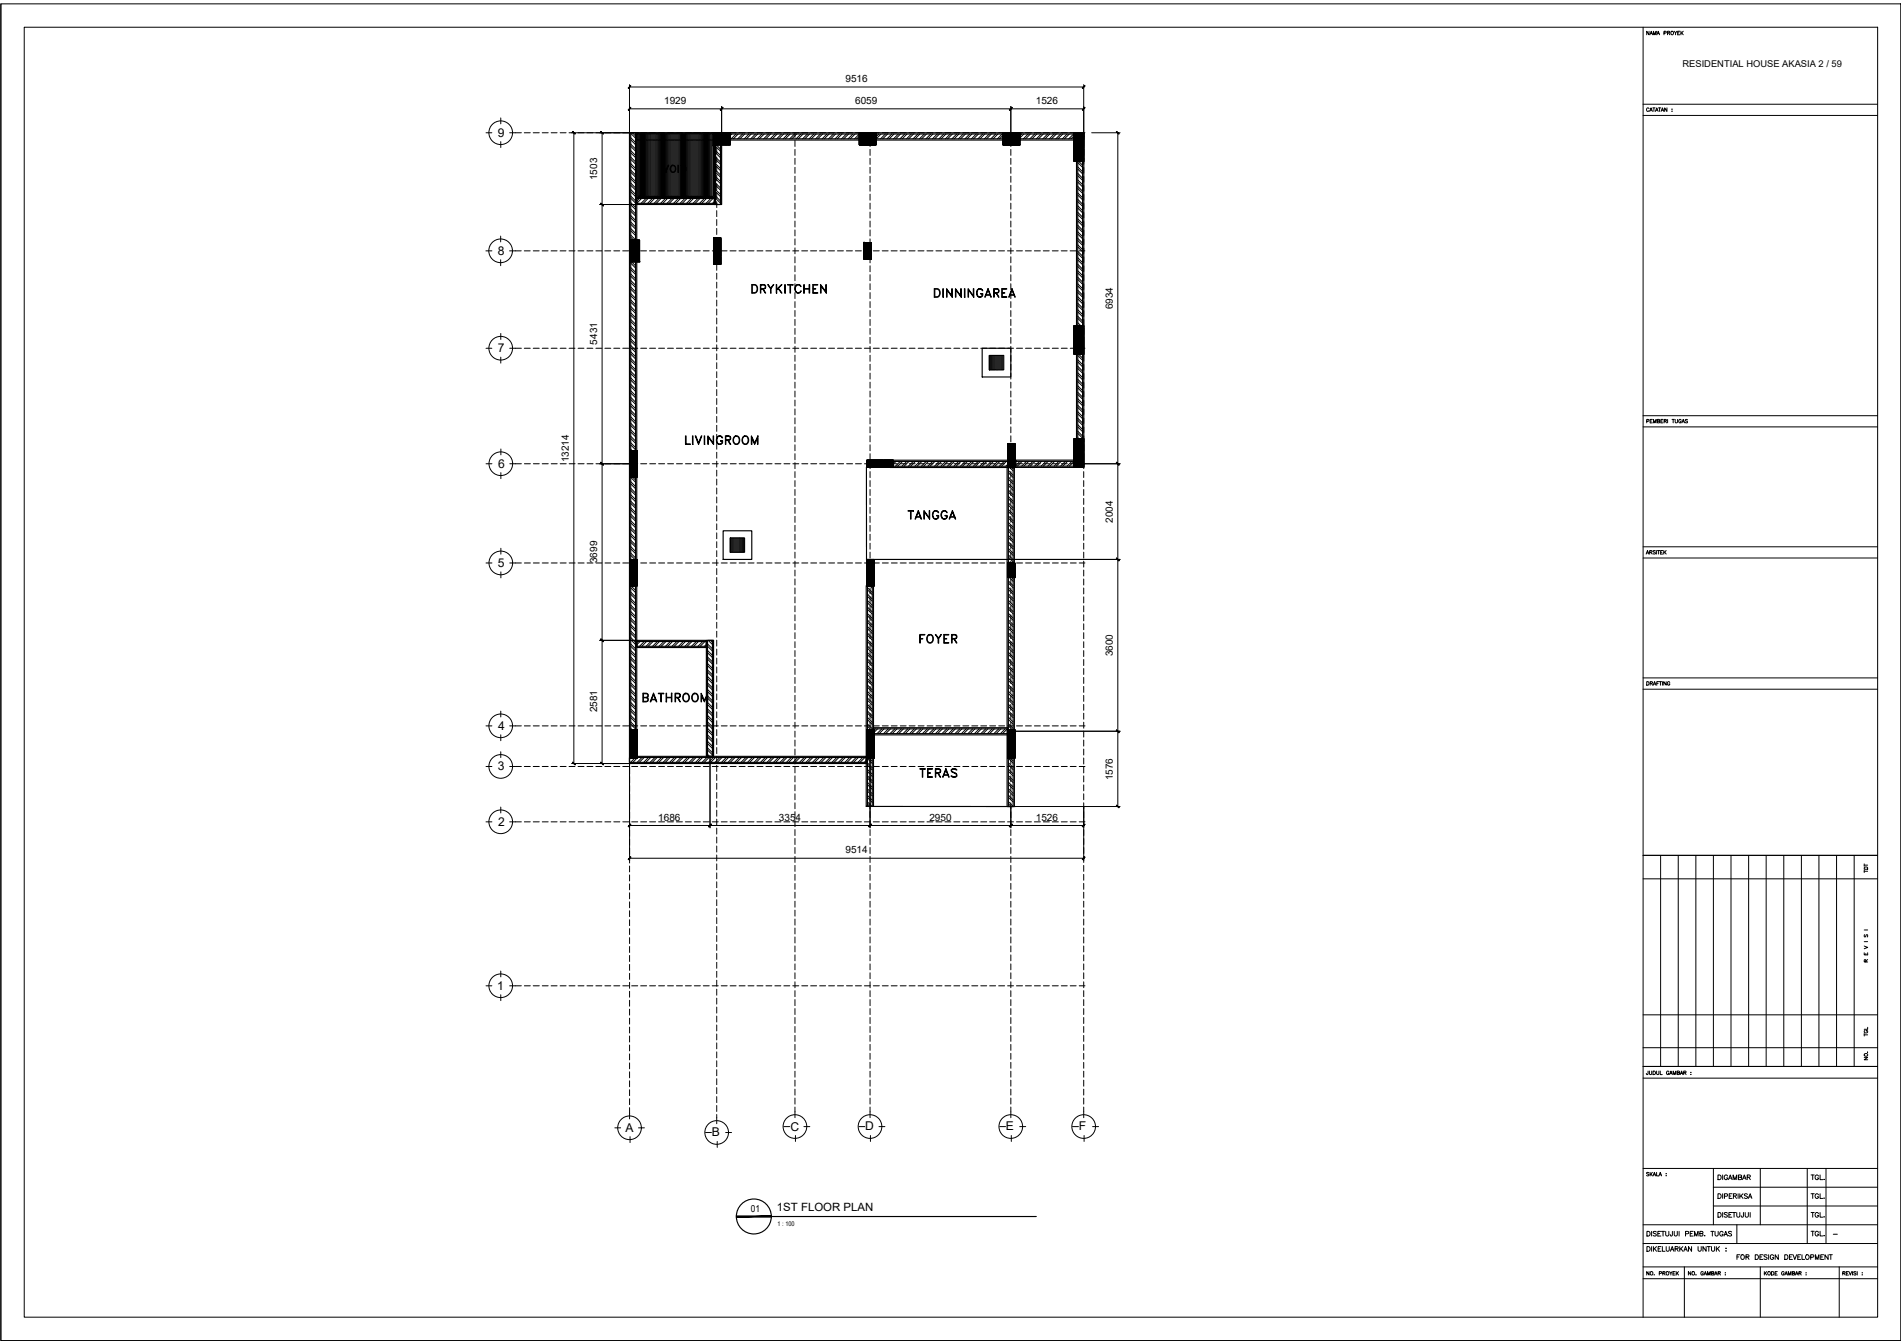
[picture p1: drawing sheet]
<svg xmlns="http://www.w3.org/2000/svg" width="420mm" height="297mm" viewBox="0 0 420 297" stroke-linecap="round" stroke-linejoin="round" font-family="sans-serif">
<defs><g id="words">
<text font-size="5.3" x="199.7" y="116.1">TANGGA</text>
<g font-size="4.9">
<text x="145.7" y="39.5">VOID</text>
<text x="165.5" y="66">DRYKITCHEN</text>
<text x="150.6" y="99.5">LIVINGROOM</text>
<text x="202.5" y="143.2">FOYER</text>
<text x="141.1" y="156.3">BATHROOM</text>
<text x="202.5" y="172.9">TERAS</text>
</g>
<g font-size="2.7">
<text x="110" y="30.2">9</text>
<text x="110" y="56.3">8</text>
<text x="110" y="77.8">7</text>
<text x="110.1" y="103.4">6</text>
<text x="110.1" y="125.3">5</text>
<text x="110.1" y="161.3">4</text>
<text x="110" y="170.3">3</text>
<text x="110.1" y="182.5">2</text>
<text x="109.9" y="218.7">1</text>
<text x="138.3" y="250.1">A</text>
<text x="157.4" y="251.1">B</text>
<text x="174.7" y="249.9">C</text>
<text x="191.2" y="249.8">D</text>
<text x="222.3" y="249.8">E</text>
<text x="238.4" y="249.8">F</text>
</g>
<text font-size="2.6" x="404.3" y="274.1">-</text>
<text font-size="2.5" x="171.7" y="267.6">1ST FLOOR PLAN</text>
<g font-size="2.2">
<text x="146.8" y="23">1929</text>
<text x="186.9" y="18.1">9516</text>
<text x="189" y="23">6059</text>
<text x="228.9" y="23">1526</text>
<text x="132" y="39.8" transform="rotate(-90 132 39.8)">1503</text>
<text x="246" y="68.4" transform="rotate(-90 246 68.4)">6934</text>
<text x="132" y="76.2" transform="rotate(-90 132 76.2)">5431</text>
<text x="125.8" y="102.2" transform="rotate(-90 125.8 102.2)">13214</text>
<text x="246" y="115.5" transform="rotate(-90 246 115.5)">2004</text>
<text x="132" y="124.5" transform="rotate(-90 132 124.5)">3699</text>
<text x="246" y="145.1" transform="rotate(-90 246 145.1)">3600</text>
<text x="132" y="157.4" transform="rotate(-90 132 157.4)">2581</text>
<text x="246" y="172.5" transform="rotate(-90 246 172.5)">1576</text>
<text x="145.5" y="181.3">1686</text>
<text x="172.1" y="181.3">3354</text>
<text x="205.4" y="181.3">2950</text>
<text x="228.9" y="181.3">1526</text>
<text x="186.9" y="188.6">9514</text>
<text x="165.9" y="267.8">01</text>
</g>
<text font-size="2.1" x="371.9" y="14.9">RESIDENTIAL HOUSE AKASIA 2 / 59</text>
<text font-size="1.4" x="171.9" y="270.9">1 : 100</text>
</g></defs>
<!-- layer: WALL -->
<g fill="none" stroke="#000" stroke-width=".25">
<path d="M139.1 29.3h1.6v137.9h-1.6zM139.4 29.3h1.1v137.9h-1.1zM157.9 29.3h1.6v15.9h-1.6zM158.2 29.3h1v15.9h-1zM159.5 29.3h80v1.7h-80zM159.5 29.6h80v1.1h-80zM237.9 35.7h1.6v36.3h-1.6zM238.2 35.7h1.1v36.3h-1.1zM140.7 43.6h17.2v1.6h-17.2zM140.7 43.9h17.2v1h-17.2zM237.9 78.3h1.6v18.7h-1.6zM238.2 78.3h1.1v18.7h-1.1z"/>
<path d="M196.8 101.7h27.6v1.6h-27.6zM196.8 102h27.6v1h-27.6zM222.6 103.3h1.6v75h-1.6zM222.9 103.3h1v75h-1zM224.5 101.7h14.9v1.6h-14.9zM224.5 102h14.9v1h-14.9zM191.5 129.4h1.6v48.8h-1.6zM191.7 129.4h1.1v48.8h-1.1zM140.7 141.5h15.4v1.6h-15.4zM140.7 141.8h15.4v1h-15.4zM156.1 141.5h1.6v25.7h-1.6zM156.4 141.5h1.1v25.7h-1.1z"/>
<path d="M139.1 167.2h52.4v1.5h-52.4zM139.1 167.4h52.4v1.1h-52.4zM193.1 160.8h29.7v1.6h-29.7zM193.1 161.1h29.7v1h-29.7z"/>
</g>
<!-- layer: HATCH -->
<g fill="none" stroke="#000" stroke-width=".22">
<path d="M139.4 30.4l1.1 1.1M139.4 31.9l1.1 1M139.4 33.3l1.1 1.1M139.4 34.7l1.1 1.1M139.4 36.2l1.1 1M139.4 37.6l1.1 1.1M139.4 39l1.1 1.1M139.4 29.5l1.1 1M139.4 30.9l1.1 1.1M139.4 32.3l1.1 1.1M139.4 33.8l1.1 1M139.4 35.2l1.1 1.1"/>
<path d="M139.4 36.6l1.1 1.1M139.4 38.1l1.1 1M139.4 39.5l1.1 1.1M139.8 29.3l.7 .7M158.2 30.4l1 1.1M158.2 31.9l1 1M158.2 33.3l1 1.1M158.2 34.7l1 1.1M158.2 36.2l1 1M158.2 37.6l1 1.1M158.2 39l1 1.1M158.2 29.5l1 1.1"/>
<path d="M158.2 30.9l1 1.1M158.2 32.3l1 1.1M158.2 33.8l1 1M158.2 35.2l1 1.1M158.2 36.6l1 1.1M158.2 38.1l1 1M158.2 39.5l1 1.1M158.5 29.3l.7 .8M159.8 29.6l-.3 .3M160.3 29.6l-.8 .8M161.2 29.6l-1 1.1M161.7 29.6l-1 1.1"/>
<path d="M162.7 29.6l-1.1 1.1M163.2 29.6l-1.1 1.1M164.1 29.6l-1.1 1.1M164.6 29.6l-1.1 1.1M165.5 29.6l-1 1.1M166 29.6l-1 1.1M167 29.6l-1.1 1.1M167.5 29.6l-1.1 1.1M168.4 29.6l-1 1.1M168.9 29.6l-1.1 1.1M169.9 29.6l-1.1 1.1M170.3 29.6l-1 1.1"/>
<path d="M171.3 29.6l-1.1 1.1M171.8 29.6l-1.1 1.1M172.7 29.6l-1 1.1M173.2 29.6l-1.1 1.1M174.2 29.6l-1.1 1.1M174.6 29.6l-1 1.1M175.6 29.6l-1.1 1.1M176.1 29.6l-1.1 1.1M177 29.6l-1 1.1M177.5 29.6l-1.1 1.1M178.5 29.6l-1.1 1.1M178.9 29.6l-1 1.1"/>
<path d="M179.9 29.6l-1.1 1.1M180.4 29.6l-1.1 1.1M181.3 29.6l-1 1.1M181.8 29.6l-1.1 1.1M182.8 29.6l-1.1 1.1M183.2 29.6l-1 1.1M184.2 29.6l-1.1 1.1M184.7 29.6l-1.1 1.1M185.6 29.6l-1 1.1M186.1 29.6l-1 1.1M187.1 29.6l-1.1 1.1M187.6 29.6l-1.1 1.1"/>
<path d="M188.5 29.6l-1 1.1M189 29.6l-1.1 1.1M189.9 29.6l-1 1.1M190.4 29.6l-1 1.1M191.4 29.6l-1.1 1.1M191.9 29.6l-1.1 1.1M192.8 29.6l-1.1 1.1M193.3 29.6l-1.1 1.1M194.2 29.6l-1 1.1M194.7 29.6l-1 1.1M195.7 29.6l-1.1 1.1M196.2 29.6l-1.1 1.1"/>
<path d="M197.1 29.6l-1.1 1.1M197.6 29.6l-1.1 1.1M198.6 29.6l-1.1 1.1M199 29.6l-1 1.1M200 29.6l-1.1 1.1M200.5 29.6l-1.1 1.1M201.4 29.6l-1 1.1M201.9 29.6l-1.1 1.1M202.9 29.6l-1.1 1.1M203.3 29.6l-1 1.1M204.3 29.6l-1.1 1.1M204.8 29.6l-1.1 1.1"/>
<path d="M205.7 29.6l-1 1.1M206.2 29.6l-1.1 1.1M207.2 29.6l-1.1 1.1M207.6 29.6l-1 1.1M208.6 29.6l-1.1 1.1M209.1 29.6l-1.1 1.1M210 29.6l-1 1.1M210.5 29.6l-1.1 1.1M211.5 29.6l-1.1 1.1M211.9 29.6l-1 1.1M212.9 29.6l-1.1 1.1M213.4 29.6l-1.1 1.1"/>
<path d="M214.3 29.6l-1 1.1M214.8 29.6l-1.1 1.1M215.8 29.6l-1.1 1.1M216.3 29.6l-1.1 1.1M217.2 29.6l-1.1 1.1M217.7 29.6l-1.1 1.1M218.7 29.6l-1.1 1.1M219.1 29.6l-1 1.1M220.1 29.6l-1.1 1.1M220.6 29.6l-1.1 1.1M221.5 29.6l-1 1.1M222 29.6l-1.1 1.1"/>
<path d="M222.9 29.6l-1 1.1M223.4 29.6l-1 1.1M224.4 29.6l-1.1 1.1M224.9 29.6l-1.1 1.1M225.8 29.6l-1.1 1.1M226.3 29.6l-1.1 1.1M227.2 29.6l-1 1.1M227.7 29.6l-1 1.1M228.7 29.6l-1.1 1.1M229.2 29.6l-1.1 1.1M230.1 29.6l-1 1.1M230.6 29.6l-1.1 1.1"/>
<path d="M231.6 29.6l-1.1 1.1M232 29.6l-1 1.1M233 29.6l-1.1 1.1M233.5 29.6l-1.1 1.1M234.4 29.6l-1 1.1M234.9 29.6l-1.1 1.1M235.9 29.6l-1.1 1.1M236.3 29.6l-1 1.1M237.3 29.6l-1.1 1.1M237.8 29.6l-1.1 1.1M238.2 36.9l1.1 1.1M238.2 38.3l1.1 1.1"/>
<path d="M238.2 39.8l1.1 1M238.2 35.9l1.1 1.1M238.2 37.4l1.1 1M238.2 38.8l1.1 1.1M238.4 35.7l.9 .8M238.7 29.6l-1 1.1M239.2 29.6l-1.1 1.1M239.5 30.3l-.4 .4M139.4 40.5l1.1 1M139.4 41.9l1.1 1.1M139.4 43.3l1.1 1.1M139.4 44.8l1.1 1"/>
<path d="M139.4 46.2l1.1 1.1M139.4 47.6l1.1 1.1M139.4 49.1l1.1 1M139.4 50.5l1.1 1.1M139.4 52l1.1 1M139.4 53.4l1.1 1M139.4 54.8l1.1 1.1M139.4 56.2l1.1 1.1M139.4 57.7l1.1 1M139.4 59.1l1.1 1.1M139.4 40.9l1.1 1.1M139.4 42.4l1.1 1"/>
<path d="M139.4 43.8l1.1 1.1M139.4 45.2l1.1 1.1M139.4 46.7l1.1 1M139.4 48.1l1.1 1.1M139.4 49.6l1.1 1M139.4 51l1.1 1.1M139.4 52.4l1.1 1.1M139.4 53.9l1.1 1M139.4 55.3l1.1 1.1M139.4 56.7l1.1 1.1M139.4 58.2l1.1 1M139.4 59.6l1.1 1"/>
<path d="M141.3 43.9l-.6 .6M141.8 43.9l-1.1 1M142.8 43.9l-1.1 1M143.2 43.9l-1 1M144.2 43.9l-1.1 1M144.7 43.9l-1.1 1M145.6 43.9l-1 1M146.1 43.9l-1.1 1M147.1 43.9l-1.1 1M147.5 43.9l-1 1M148.5 43.9l-1.1 1M149 43.9l-1.1 1"/>
<path d="M149.9 43.9l-1 1M150.4 43.9l-1 1M151.4 43.9l-1.1 1M151.8 43.9l-1 1M152.8 43.9l-1.1 1M153.3 43.9l-1.1 1M154.2 43.9l-1 1M154.7 43.9l-1.1 1M155.7 43.9l-1.1 1M156.1 43.9l-1 1M157.1 43.9l-1.1 1M157.6 43.9l-1.1 1"/>
<path d="M157.9 44.5l-.4 .4M158.2 40.5l1 1M158.2 41.9l1 1.1M158.2 43.3l1 1.1M158.2 44.8l.4 .4M158.2 40.9l1 1.1M158.2 42.4l1 1.1M158.2 43.8l1 1.1M238.2 41.2l1.1 1.1M238.2 42.6l1.1 1.1M238.2 44.1l1.1 1M238.2 45.5l1.1 1.1"/>
<path d="M238.2 46.9l1.1 1.1M238.2 48.4l1.1 1M238.2 49.8l1.1 1.1M238.2 51.2l1.1 1.1M238.2 52.7l1.1 1M238.2 54.1l1.1 1.1M238.2 55.5l1.1 1.1M238.2 57l1.1 1M238.2 58.4l1.1 1.1M238.2 59.8l1.1 1.1M238.2 40.2l1.1 1.1M238.2 41.7l1.1 1"/>
<path d="M238.2 43.1l1.1 1.1M238.2 44.5l1.1 1.1M238.2 46l1.1 1M238.2 47.4l1.1 1.1M238.2 48.8l1.1 1.1M238.2 50.3l1.1 1M238.2 51.7l1.1 1.1M238.2 53.2l1.1 1M238.2 54.6l1.1 1.1M238.2 56l1.1 1.1M238.2 57.5l1.1 1M238.2 58.9l1.1 1.1"/>
<path d="M139.4 60.5l1.1 1.1M139.4 62l1.1 1M139.4 63.4l1.1 1.1M139.4 64.9l1.1 1M139.4 66.3l1.1 1.1M139.4 67.7l1.1 1.1M139.4 69.2l1.1 1M139.4 70.6l1.1 1.1M139.4 72l1.1 1.1M139.4 73.5l1.1 1M139.4 74.9l1.1 1.1M139.4 76.3l1.1 1.1"/>
<path d="M139.4 77.8l1.1 1M139.4 79.2l1.1 1.1M139.4 61l1.1 1.1M139.4 62.5l1.1 1M139.4 63.9l1.1 1.1M139.4 65.3l1.1 1.1M139.4 66.8l1.1 1M139.4 68.2l1.1 1.1M139.4 69.6l1.1 1.1M139.4 71.1l1.1 1M139.4 72.5l1.1 1.1M139.4 73.9l1.1 1.1"/>
<path d="M139.4 75.4l1.1 1M139.4 76.8l1.1 1.1M139.4 78.2l1.1 1.1M139.4 79.7l1.1 1M238.2 79.5l1.1 1.1M238.2 78.6l1.1 1M238.2 80l1.1 1.1M238.2 61.3l1.1 1M238.2 62.7l1.1 1.1M238.2 64.1l1.1 1.1M238.2 65.6l1.1 1M238.2 67l1.1 1.1"/>
<path d="M238.2 68.5l1.1 1M238.2 69.9l1.1 1.1M238.2 71.3l.7 .7M238.2 60.3l1.1 1.1M238.2 61.8l1.1 1M238.2 63.2l1.1 1M238.2 64.6l1.1 1.1M238.2 66.1l1.1 1M238.2 67.5l1.1 1.1M238.2 68.9l1.1 1.1M238.2 70.4l1.1 1M238.2 71.8l.2 .2"/>
<path d="M238.4 78.3l.9 .8M139.4 80.6l1.1 1.1M139.4 82.1l1.1 1M139.4 83.5l1.1 1.1M139.4 84.9l1.1 1.1M139.4 86.4l1.1 1M139.4 87.8l1.1 1.1M139.4 89.2l1.1 1.1M139.4 90.7l1.1 1M139.4 92.1l1.1 1.1M139.4 93.5l1.1 1.1M139.4 95l1.1 1.1"/>
<path d="M139.4 96.4l1.1 1.1M139.4 97.9l1.1 1M139.4 99.3l1.1 1.1M139.4 81.1l1.1 1.1M139.4 82.6l1.1 1M139.4 84l1.1 1.1M139.4 85.4l1.1 1.1M139.4 86.9l1.1 1M139.4 88.3l1.1 1.1M139.4 89.7l1.1 1.1M139.4 91.2l1.1 1M139.4 92.6l1.1 1.1"/>
<path d="M139.4 94l1.1 1.1M139.4 95.5l1.1 1M139.4 96.9l1.1 1.1M139.4 98.3l1.1 1.1M139.4 99.8l1.1 1M238.2 80.9l1.1 1.1M238.2 82.4l1.1 1M238.2 83.8l1.1 1.1M238.2 85.3l1.1 1M238.2 86.7l1.1 1.1M238.2 88.1l1.1 1.1M238.2 89.6l1.1 1"/>
<path d="M238.2 91l1.1 1.1M238.2 92.4l1.1 1.1M238.2 93.9l1.1 1M238.2 95.3l1.1 1.1M238.2 96.7l.2 .3M238.2 81.4l1.1 1.1M238.2 82.9l1.1 1M238.2 84.3l1.1 1.1M238.2 85.7l1.1 1.1M238.2 87.2l1.1 1M238.2 88.6l1.1 1.1M238.2 90.1l1.1 1"/>
<path d="M238.2 91.5l1.1 1M238.2 92.9l1.1 1.1M238.2 94.3l1.1 1.1M238.2 95.8l1.1 1M139.4 100.7l1.1 1.1M139.4 102.2l1.1 1M139.4 103.6l1.1 1.1M139.4 105l1.1 1.1M139.4 106.5l1.1 1M139.4 107.9l1.1 1.1M139.4 109.3l1.1 1.1M139.4 110.8l1.1 1"/>
<path d="M139.4 112.2l1.1 1.1M139.4 113.6l1.1 1.1M139.4 115.1l1.1 1M139.4 116.5l1.1 1.1M139.4 117.9l1.1 1.1M139.4 119.4l1.1 1M139.4 101.2l1.1 1.1M139.4 102.6l1.1 1.1M139.4 104.1l1.1 1M139.4 105.5l1.1 1.1M139.4 106.9l1.1 1.1M139.4 108.4l1.1 1"/>
<path d="M139.4 109.8l1.1 1.1M139.4 111.2l1.1 1.1M139.4 112.7l1.1 1.1M139.4 114.1l1.1 1.1M139.4 115.6l1.1 1M139.4 117l1.1 1.1M139.4 118.4l1.1 1.1M139.4 119.9l1.1 1M197.5 102l-.7 .7M198 102l-1 1M199 102l-1.1 1M199.5 102l-1.1 1"/>
<path d="M200.4 102l-1.1 1M200.9 102l-1.1 1M201.8 102l-1 1M202.3 102l-1 1M203.3 102l-1.1 1M203.8 102l-1.1 1M204.7 102l-1.1 1M205.2 102l-1.1 1M206.1 102l-1 1M206.6 102l-1.1 1M207.6 102l-1.1 1M208.1 102l-1.1 1"/>
<path d="M209 102l-1.1 1M209.5 102l-1.1 1M210.5 102l-1.1 1M210.9 102l-1 1M211.9 102l-1.1 1M212.4 102l-1.1 1M213.3 102l-1 1M213.8 102l-1.1 1M214.8 102l-1.1 1M215.2 102l-1 1M216.2 102l-1.1 1M216.7 102l-1.1 1"/>
<path d="M217.6 102l-1 1M218.1 102l-1.1 1M219.1 102l-1.1 1M219.5 102l-1 1M220.5 102l-1.1 1M221 102l-1.1 1M221.9 102l-1 1M222.4 102l-1.1 1M222.9 104l1 1.1M222.9 105.4l1 1.1M222.9 106.9l1 1M222.9 108.3l1 1.1"/>
<path d="M222.9 109.7l1 1.1M222.9 111.2l1 1M222.9 112.6l1 1.1M222.9 114l1 1.1M222.9 115.5l1 1M222.9 116.9l1 1.1M222.9 118.3l1 1.1M222.9 119.8l1 1M222.9 104.5l1 1M222.9 105.9l1 1.1M222.9 107.3l1 1.1M222.9 108.8l1 1"/>
<path d="M222.9 110.2l1 1.1M222.9 111.6l1 1.1M222.9 113.1l1 1M222.9 114.5l1 1.1M222.9 115.9l1 1.1M222.9 117.4l1 1M222.9 118.8l1 1.1M223.1 103.3l.8 .8M223.4 102l-1.1 1M223.6 103.3l.3 .3M223.8 102l-1 1M224.4 102.9l-.2 .1"/>
<path d="M224.4 102.4l-.7 .6M225.4 102l-.9 .9M225.9 102l-1 1M226.9 102l-1.1 1M227.4 102l-1.1 1M228.3 102l-1.1 1M228.8 102l-1.1 1M229.7 102l-1 1M230.2 102l-1 1M231.2 102l-1.1 1M231.6 102l-1 1M232.6 102l-1.1 1"/>
<path d="M233.1 102l-1.1 1M234 102l-1 1M234.5 102l-1.1 1M235.5 102l-1.1 1M235.9 102l-1 1M236.9 102l-1.1 1M237.4 102l-1.1 1M238.3 102l-1 1M238.8 102l-1 1M239.4 102.8l-.2 .2M239.4 102.3l-.7 .7M139.4 120.8l1.1 1.1"/>
<path d="M139.4 122.2l1.1 1.1M139.4 123.7l1.1 1M139.4 125.1l1.1 1.1M139.4 126.6l1.1 1M139.4 128l1.1 1.1M139.4 129.4l1.1 1.1M139.4 130.9l1.1 1M139.4 132.3l1.1 1.1M139.4 133.7l1.1 1.1M139.4 135.2l1.1 1M139.4 136.6l1.1 1.1M139.4 138l1.1 1.1"/>
<path d="M139.4 139.5l1.1 1M139.4 121.3l1.1 1.1M139.4 122.7l1.1 1.1M139.4 124.2l1.1 1M139.4 125.6l1.1 1.1M139.4 127l1.1 1.1M139.4 128.5l1.1 1M139.4 129.9l1.1 1.1M139.4 131.3l1.1 1.1M139.4 132.8l1.1 1M139.4 134.2l1.1 1.1M139.4 135.6l1.1 1.1"/>
<path d="M139.4 137.1l1.1 1M139.4 138.5l1.1 1.1M139.4 139.9l1.1 1.1M191.7 130.4l1.1 1M191.7 137.5l1.1 1.1M191.7 129.9l1.1 1M191.7 131.3l1.1 1.1M191.7 132.7l1.1 1.1M191.7 134.2l1.1 1M191.7 135.6l1.1 1.1M191.7 137l1.1 1.1M191.7 138.5l1.1 1.1"/>
<path d="M191.7 139.9l1.1 1.1M191.7 131.8l1.1 1M191.7 133.2l1.1 1.1M191.7 134.7l1.1 1M191.7 136.1l1.1 1.1M191.7 139l1.1 1M192.3 129.4l.5 .6M192.7 129.4l.1 .1M222.9 121.2l1 1.1M222.9 122.6l1 1.1M222.9 124.1l1 1M222.9 125.5l1 1.1"/>
<path d="M222.9 126.9l1 1.1M222.9 128.4l1 1M222.9 129.8l1 1.1M222.9 131.2l1 1.1M222.9 132.7l1 1M222.9 134.1l1 1.1M222.9 135.5l1 1.1M222.9 137l1 1.1M222.9 138.4l1 1.1M222.9 139.9l1 1M222.9 120.2l1 1.1M222.9 121.7l1 1.1"/>
<path d="M222.9 123.1l1 1.1M222.9 124.6l1 1M222.9 126l1 1M222.9 127.4l1 1.1M222.9 128.8l1 1.1M222.9 130.3l1 1M222.9 131.7l1 1.1M222.9 133.2l1 1M222.9 134.6l1 1.1M222.9 136l1 1.1M222.9 137.5l1 1M222.9 138.9l1 1.1"/>
<path d="M139.4 140.9l1.1 1.1M139.4 142.3l1.1 1.1M139.4 143.8l1.1 1M139.4 145.2l1.1 1.1M139.4 146.6l1.1 1.1M139.4 148.1l1.1 1M139.4 149.5l1.1 1.1M139.4 150.9l1.1 1.1M139.4 152.4l1.1 1M139.4 153.8l1.1 1.1M139.4 155.2l1.1 1.1M139.4 156.7l1.1 1"/>
<path d="M139.4 158.1l1.1 1.1M139.4 159.6l1.1 1M139.4 141.4l1.1 1M139.4 142.8l1.1 1.1M139.4 144.3l1.1 1M139.4 145.7l1.1 1.1M139.4 147.1l1.1 1.1M139.4 148.6l1.1 1M139.4 150l1.1 1.1M139.4 151.4l1.1 1.1M139.4 152.9l1.1 1M139.4 154.3l1.1 1"/>
<path d="M139.4 155.7l1.1 1.1M139.4 157.2l1.1 1M139.4 158.6l1.1 1.1M141 141.8l-.3 .2M141.5 141.8l-.8 .7M142.4 141.8l-1 1M142.9 141.8l-1.1 1M143.8 141.8l-1 1M144.3 141.8l-1 1M145.3 141.8l-1.1 1M145.8 141.8l-1.1 1M146.7 141.8l-1.1 1"/>
<path d="M147.2 141.8l-1.1 1M148.1 141.8l-1 1M148.6 141.8l-1 1M149.6 141.8l-1.1 1M150.1 141.8l-1.1 1M151 141.8l-1 1M151.5 141.8l-1.1 1M152.5 141.8l-1.1 1M152.9 141.8l-1 1M153.9 141.8l-1.1 1M154.4 141.8l-1.1 1M155.3 141.8l-1 1"/>
<path d="M155.8 141.8l-1.1 1M156.1 142.4l-.4 .4M156.4 142.3l1.1 1.1M156.4 143.8l1.1 1M156.4 145.2l1.1 1.1M156.4 146.6l1.1 1.1M156.4 148.1l1.1 1M156.4 149.5l1.1 1.1M156.4 158.1l1.1 1.1M156.4 159.6l1.1 1M156.4 142.8l1.1 1.1M156.4 144.3l1.1 1"/>
<path d="M156.4 145.7l1.1 1.1M156.4 147.1l1.1 1.1M156.4 148.6l1.1 1M156.4 150l1.1 1.1M156.4 157.2l1.1 1M156.4 158.6l1.1 1.1M156.5 141.5l1 .9M157 141.5l.5 .5M191.7 153.3l1.1 1.1M191.7 140.4l1.1 1.1M191.7 144.7l1.1 1.1M191.7 141.4l1.1 1"/>
<path d="M191.7 142.8l1.1 1.1M191.7 144.2l1.1 1.1M191.7 145.7l1.1 1M191.7 147.1l1.1 1.1M191.7 148.5l1.1 1.1M191.7 150l1.1 1M191.7 151.4l1.1 1.1M191.7 152.8l1.1 1.1M191.7 154.3l1.1 1M191.7 155.7l1.1 1.1M191.7 157.1l1.1 1.1M191.7 158.6l1.1 1"/>
<path d="M191.7 141.8l1.1 1.1M191.7 143.3l1.1 1M191.7 146.1l1.1 1.1M191.7 147.6l1.1 1M191.7 149l1.1 1.1M191.7 150.4l1.1 1.1M191.7 151.9l1.1 1M191.7 154.8l1.1 1M191.7 156.2l1.1 1.1M191.7 157.6l1.1 1.1M191.7 159.1l1.1 1M222.9 141.3l1 1.1"/>
<path d="M222.9 142.7l1 1.1M222.9 144.2l1 1M222.9 145.6l1 1M222.9 147l1 1.1M222.9 148.5l1 1M222.9 149.9l1 1.1M222.9 151.3l1 1.1M222.9 152.8l1 1M222.9 154.2l1 1.1M222.9 155.6l1 1.1M222.9 157.1l1 1M222.9 158.5l1 1.1"/>
<path d="M222.9 159.9l1 1.1M222.9 140.3l1 1.1M222.9 141.8l1 1M222.9 143.2l1 1.1M222.9 144.6l1 1.1M222.9 146.1l1 1M222.9 147.5l1 1.1M222.9 148.9l1 1.1M222.9 150.4l1 1M222.9 151.8l1 1.1M222.9 153.3l1 1M222.9 154.7l1 1.1"/>
<path d="M222.9 156.1l1 1.1M222.9 157.6l1 1M222.9 159l1 1M139.4 161l1.1 1.1M139.4 162.4l1.1 1.1M139.4 163.9l1.1 1M139.4 165.3l1.1 1.1M139.4 166.7l.4 .5M139.4 160l1.1 1.1M139.4 161.5l1.1 1M139.4 162.9l1.1 1.1M139.4 164.3l1.1 1.1"/>
<path d="M139.4 165.8l1.1 1M139.5 167.4l-.4 .4M140.4 167.4l-1 1.1M140.9 167.4l-1 1.1M141.9 167.4l-1.1 1.1M142.4 167.4l-1.1 1.1M143.3 167.4l-1 1.1M143.8 167.4l-1.1 1.1M144.8 167.4l-1.1 1.1M145.2 167.4l-1 1.1M146.2 167.4l-1.1 1.1M146.7 167.4l-1.1 1.1"/>
<path d="M147.6 167.4l-1 1.1M148.1 167.4l-1.1 1.1M149.1 167.4l-1.1 1.1M149.5 167.4l-1 1.1M150.5 167.4l-1.1 1.1M151 167.4l-1.1 1.1M151.9 167.4l-1 1.1M152.4 167.4l-1.1 1.1M153.4 167.4l-1.1 1.1M153.8 167.4l-1 1.1M154.8 167.4l-1.1 1.1M155.3 167.4l-1.1 1.1"/>
<path d="M156.2 167.4l-1 1.1M156.4 161l1.1 1.1M156.4 162.4l1.1 1.1M156.4 163.9l1.1 1M156.4 165.3l1.1 1.1M156.4 166.7l.4 .5M156.4 160l1.1 1.1M156.4 161.5l1.1 1M156.4 162.9l1.1 1.1M156.4 164.3l1.1 1.1M156.4 165.8l1.1 1M156.7 167.4l-1.1 1.1"/>
<path d="M157.7 167.4l-1.1 1.1M158.1 167.4l-1 1.1M159.1 167.4l-1.1 1.1M159.6 167.4l-1.1 1.1M160.5 167.4l-1 1.1M161 167.4l-1 1.1M162 167.4l-1.1 1.1M162.5 167.4l-1.1 1.1M163.4 167.4l-1.1 1.1M163.9 167.4l-1.1 1.1M164.8 167.4l-1 1.1M165.3 167.4l-1 1.1"/>
<path d="M166.3 167.4l-1.1 1.1M166.8 167.4l-1.1 1.1M167.7 167.4l-1.1 1.1M168.2 167.4l-1.1 1.1M169.1 167.4l-1 1.1M169.6 167.4l-1 1.1M170.6 167.4l-1.1 1.1M171.1 167.4l-1.1 1.1M172 167.4l-1.1 1.1M172.5 167.4l-1.1 1.1M173.5 167.4l-1.1 1.1M173.9 167.4l-1 1.1"/>
<path d="M174.9 167.4l-1.1 1.1M175.4 167.4l-1.1 1.1M176.3 167.4l-1 1.1M176.8 167.4l-1.1 1.1M177.8 167.4l-1.1 1.1M178.2 167.4l-1 1.1M179.2 167.4l-1.1 1.1M179.7 167.4l-1.1 1.1M180.6 167.4l-1 1.1M181.1 167.4l-1.1 1.1M182.1 167.4l-1.1 1.1M182.5 167.4l-1 1.1"/>
<path d="M183.5 167.4l-1.1 1.1M184 167.4l-1.1 1.1M184.9 167.4l-1 1.1M185.4 167.4l-1.1 1.1M186.4 167.4l-1.1 1.1M186.8 167.4l-1 1.1M187.8 167.4l-1.1 1.1M188.3 167.4l-1.1 1.1M189.2 167.4l-1 1.1M189.7 167.4l-1.1 1.1M190.7 167.4l-1.1 1.1M191.2 167.4l-1.1 1.1"/>
<path d="M191.5 168l-.5 .5M191.7 160.5l1.1 1.1M191.7 167.7l1.1 1M191.7 172l1.1 1M191.7 174.8l1.1 1.1M191.7 160l1.1 1.1M191.7 161.4l1.1 1.1M191.7 162.9l1.1 1M191.7 164.3l1.1 1.1M191.7 165.7l1.1 1.1M191.7 167.2l1.1 1M191.7 168.6l1.1 1.1"/>
<path d="M191.7 170.1l1.1 1M191.7 171.5l1.1 1.1M191.7 172.9l1.1 1.1M191.7 174.4l1.1 1M191.7 175.8l1.1 1.1M191.7 177.2l1 1M191.7 161.9l1.1 1.1M191.7 163.4l1.1 1M191.7 164.8l1.1 1M191.7 166.2l1.1 1.1M191.7 169.1l1.1 1.1M191.7 170.5l1.1 1.1"/>
<path d="M191.7 173.4l1.1 1.1M191.7 176.3l1.1 1M191.7 177.7l.6 .5M193.5 161.1l-.4 .4M194 161.1l-.9 .9M194.9 161.1l-1.1 1M195.4 161.1l-1.1 1M196.3 161.1l-1 1M196.8 161.1l-1.1 1M197.8 161.1l-1.1 1M198.2 161.1l-1 1M199.2 161.1l-1.1 1"/>
<path d="M199.7 161.1l-1.1 1M200.6 161.1l-1 1M201.1 161.1l-1 1M202.1 161.1l-1.1 1M202.6 161.1l-1.1 1M203.5 161.1l-1 1M204 161.1l-1.1 1M205 161.1l-1.1 1M205.4 161.1l-1 1M206.4 161.1l-1.1 1M206.9 161.1l-1.1 1M207.8 161.1l-1 1"/>
<path d="M208.3 161.1l-1.1 1M209.3 161.1l-1.1 1M209.7 161.1l-1 1M210.7 161.1l-1.1 1M211.2 161.1l-1.1 1M212.1 161.1l-1 1M212.6 161.1l-1.1 1M213.6 161.1l-1.1 1M214 161.1l-1 1M215 161.1l-1.1 1M215.5 161.1l-1.1 1M216.4 161.1l-1 1"/>
<path d="M216.9 161.1l-1.1 1M217.9 161.1l-1.1 1M218.3 161.1l-1 1M219.3 161.1l-1.1 1M219.8 161.1l-1.1 1M220.7 161.1l-1 1M221.2 161.1l-1 1M222.2 161.1l-1.1 1M222.7 161.1l-1.1 1M222.8 161.9l-.3 .2M222.9 161.4l1 1M222.9 162.8l1 1.1"/>
<path d="M222.9 164.2l1 1.1M222.9 165.7l1 1M222.9 167.1l1 1.1M222.9 168.6l1 1M222.9 170l1 1.1M222.9 171.4l1 1.1M222.9 172.9l1 1M222.9 174.3l1 1.1M222.9 175.7l1 1.1M222.9 177.2l1 1M222.9 160.4l1 1.1M222.9 161.8l1 1.1"/>
<path d="M222.9 163.3l1 1M222.9 164.7l1 1.1M222.9 166.2l1 1M222.9 167.6l1 1.1M222.9 169l1 1.1M222.9 170.5l1 1M222.9 171.9l1 1.1M222.9 173.3l1 1.1M222.9 174.8l1 1M222.9 176.2l1 1.1M222.9 177.6l.6 .7"/>
</g>
<!-- layer: 0 -->
<g fill="none" stroke="#000" stroke-width=".25">
<path d="M140.7 29.3h17.2v1.7h-17.2zM140.7 29.3h17v2.7h.2v11.6h-17.2zM140.9 29.6h16.6v2.6h.2v11.2h-16.8zM141.2 29.6v13.8M141.4 29.6v13.8M141.6 29.6v13.8M141.8 29.6v13.8M142 29.6v13.8M142.2 29.6v13.8M142.4 29.6v13.8M142.6 29.6v13.8M142.9 29.6v13.8"/>
<path d="M143.1 29.6v13.8M143.3 29.6v13.8M143.5 29.6v13.8M143.7 29.6v13.8M143.9 29.6v13.8M144.1 29.6v13.8M144.3 29.6v13.8M144.5 29.6v13.8M144.7 29.6v13.8M144.9 29.6v13.8M145.2 29.6v13.8M145.4 29.6v13.8"/>
<path d="M145.6 29.6v13.8M145.8 29.6v13.8M146 29.6v13.8M146.2 29.6v13.8M146.4 29.6v13.8M146.6 29.6v13.8M146.9 29.6v13.8M147.1 29.6v13.8M147.3 29.6v13.8M147.5 29.6v13.8M147.7 29.6v13.8M147.9 29.6v13.8"/>
<path d="M148.1 29.6v13.8M148.3 29.6v13.8M148.5 29.6v13.8M148.8 29.6v13.8M149 29.6v13.8M149.2 29.6v13.8M149.4 29.6v13.8M149.6 29.6v13.8M149.8 29.6v13.8M150 29.6v13.8M150.2 29.6v13.8M150.4 29.6v13.8"/>
<path d="M150.6 29.6v13.8M150.9 29.6v13.8M151.1 29.6v13.8M151.3 29.6v13.8M151.5 29.6v13.8M151.7 29.6v13.8M151.9 29.6v13.8M152.1 29.6v13.8M152.3 29.6v13.8M152.5 29.6v13.8M152.8 29.6v13.8M153 29.6v13.8"/>
<path d="M153.2 29.6v13.8M153.4 29.6v13.8M153.6 29.6v13.8M153.8 29.6v13.8M154 29.6v13.8M154.2 29.6v13.8M154.5 29.6v13.8M154.7 29.6v13.8M154.9 29.6v13.8M155.1 29.6v13.8M155.3 29.6v13.8M155.5 29.6v13.8"/>
<path d="M155.7 29.6v13.8M155.9 29.6v13.8M156.1 29.6v13.8M156.4 29.6v13.8M156.6 29.6v13.8M156.8 29.6v13.8M157 29.6v13.8M157.2 29.6v13.8M157.4 29.6v13.8M157.7 29.3h3.7v2.7h-3.7zM189.9 29.4h3.7v2.6h-3.7zM221.7 29.4h3.7v2.6h-3.7z"/>
<path d="M237.4 29.3h2.1v6.4h-2.1zM139.2 53.1h2.2v4.7h-2.2zM157.7 52.6h1.6v5.8h-1.6zM191 53.6h1.5v3.7h-1.5zM206.5 63.8h.6a1 1 0 0 1 .7 .9 1 1 0 0 1-.7 1h-.6zM206.6 63.9a.89 .89 0 0 1 1.1 .8 .89 .89 0 0 1-1.1 .9zM208.4 63.8l.1 1.9zM209.2 63.8l1.2 1.6 .1-1.6v1.9l-1.2-1.6-.1 1.6zM211.2 63.8l1.1 1.6 .1-1.6v1.9l-1.1-1.6-.1 1.6zM213.2 63.8l.1 1.9zM214 63.8l1.1 1.6 .1-1.6v1.9l-1.1-1.6-.1 1.6zM216 64.1a.67 .67 0 0 1 .7-.3 .67 .67 0 0 1 .5 .4 .67 .67 0 0 0-.7-.3 .67 .67 0 0 0-.6 .6v.5a.6 .6 0 0 0 .5 .6 .6 .6 0 0 0 .7-.4v-.2l-.4-.1h.5a.69 .69 0 0 1-.6 .8 .69 .69 0 0 1-.7-.7z"/>
<path d="M217.1 77h6.3v6.3h-6.3zM217.8 65.2h1.1M217.9 65.1h.9M218.4 63.8l.7 1.9-.7-1.6-.7 1.6zM218.7 78.6v3.1v-3.1h3.1v3.1h-3.1M218.9 78.6v3.1M219.1 78.6v3.1M219.3 78.6v3.1M219.5 78.6v3.1M219.7 64.7l.9-.1v-.6l-.9-.1-.1 1.8v-1.9h.7l.4 .2 .1 .4-.2 .3-.9 .1M219.7 78.6v3.1M219.9 78.6v3.1"/>
<path d="M220.2 78.6v3.1M220.2 64.8l.6 .9-.5-.9M220.4 78.6v3.1M220.6 78.6v3.1M220.8 78.6v3.1M221 78.6v3.1M221.2 78.6v3.1M221.4 63.8h1.1l-1 .1v1.7l1 .1h-1.1zM221.4 78.6v3.1M221.5 64.7h.6l-.6 .1M221.6 78.6v3.1M223.1 65.2h1.1"/>
<path d="M223.2 65.1h.9M223.7 63.8l.7 1.9-.7-1.6-.8 1.6zM237.4 72h2.1v6.3h-2.1zM139.3 99.6h1.5v5.8h-1.5zM222.7 98h1.6v5.3h-1.6zM237.4 97h2.1v6.3h-2.1zM159.8 117.3h6.4v6.3h-6.4zM161.4 118.9v3.2v-3.2h3.2v3.2h-3.2M161.6 118.9v3.2M161.8 118.9v3.2M162.1 118.9v3.2M162.3 118.9v3.2"/>
<path d="M162.5 118.9v3.2M162.7 118.9v3.2M162.9 118.9v3.2M163.1 118.9v3.2M163.3 118.9v3.2M163.5 118.9v3.2M163.7 118.9v3.2M163.9 118.9v3.2M164.1 118.9v3.2M164.4 118.9v3.2M191.5 103.3v20.3h31.1M191.6 101.7h5.8v1.6h-5.8z"/>
<path d="M139.3 123.7h1.5v5.8h-1.5zM191.6 123.7h1.6v5.8h-1.6zM222.7 124.4h1.6v3.2h-1.6zM139.3 161.3h1.5v6.3h-1.5zM191.5 178.2l32.9 .1M191.6 161.3h1.6v6.3h-1.6zM222.7 161.3h1.6v6.3h-1.6z"/>
</g>
<!-- layer: XR-KOP A3_MOZART$0$KOP-A1$0$A-GRSKOP -->
<g fill="none" stroke="#000" stroke-width=".22">
<path d="M.2 .9v295.4M.2 .9h420v295.4h-420zM5.4 6h409.6v285.1h-409.6zM363.2 6v285.1M420.2 .9v295.4M363.2 25.5h51.8M363.2 23h51.8M363.2 91.9h51.8M363.2 94.3h51.8M363.2 120.8h51.8M363.2 123.3h51.8M363.2 149.8h51.8"/>
<path d="M363.2 152.3h51.8M363.2 189h51.8M363.2 194.2h51.8M367 189v46.7M370.9 189v46.7M374.8 189v46.7M378.7 189v46.7M382.6 189v46.7M386.5 189v46.7M390.4 189v46.7M394.3 189v46.7M398.1 189v46.7"/>
<path d="M402 189v46.7M405.9 189v46.7M409.8 189v46.7M363.2 224.3h51.8M363.2 231.5h51.8M363.2 235.7h51.8M363.2 238.3h51.8M363.2 258.2h51.8M378.7 258.2v12.5M389.1 258.2v12.5M399.4 258.2v16.6M403.6 258.2v16.6"/>
<path d="M363.2 280h51.8M363.2 274.8h51.8M363.2 270.7h51.8M372.3 280v11.1M378.7 266.5h36.3M378.7 262.4h36.3M383.9 270.7v4.1M389.1 280v11.1M406.5 280v11.1M363.2 282.6h51.8"/>
</g>
<!-- layer: XR-KOP A3_MOZART$0$KOP-A1$0$A-TXTKOP -->
<g fill="none" stroke="#000" stroke-width=".22">
<path d="M364.5 6.9v.8l-.5-.8v.8M364.7 7.7l.3-.8 .3 .8M364.8 7.4h.3M365.4 7.7v-.8l.3 .8 .3-.8v.8M366.2 7.7l.3-.8 .3 .8M366.3 7.4h.4M367.8 7.3l.5-.1v-.2l-.5-.1v.8M368.6 7.3l.4-.1v-.2l-.4-.1v.8M368.8 7.3l.3 .4M370 6.9l.3 .4v.4M370.6 6.9l-.3 .4M370.8 7.3h.3"/>
<path d="M371.3 6.9h-.5v.8h.5M371.5 6.9v.8M371.7 7.2l.3 .5M372 6.9l-.5 .5M364.5 24a.28 .28 0 0 0-.4-.2 .28 .28 0 0 0-.2 .3v.2a.28 .28 0 0 0 .2 .3 .28 .28 0 0 0 .4-.2M364.6 24.6l.3-.8 .3 .8M364.7 24.4h.4M365.3 23.8h.5M365.5 23.8v.8M365.9 24.6l.3-.8 .3 .8M366 24.4h.4M366.5 23.8h.6"/>
<path d="M366.8 23.8v.8M367.1 24.6l.3-.8 .3 .8M367.2 24.4h.4M368.4 23.8v.8l-.5-.8v.8M369.5 24.1h.1M369.5 24.6h.1M364 93.1h.4v-.3l-.4-.1v.8M364.7 93.1h.3M365.2 92.7h-.5v.8h.5M365.4 93.5v-.8l.3 .8 .3-.8v.8M366.3 93.1l.5-.1v-.2l-.5-.1v.8l.5-.1v-.2l-.2-.1M367.1 93.1h.3"/>
<path d="M367.6 92.7h-.5v.8h.5M367.8 93.1l.5-.1v-.2l-.5-.1v.8M368.1 93.1l.2 .4M368.6 92.7v.8M369.5 92.7h.6M369.8 92.7v.8M370.2 92.7v.5l.3 .3 .3-.3v-.5M371.6 92.9a.28 .28 0 0 0-.3-.2 .28 .28 0 0 0-.3 .3v.2a.28 .28 0 0 0 .3 .3 .28 .28 0 0 0 .3-.3h-.2M371.7 93.5l.3-.8 .3 .8M371.8 93.2h.4M373 92.8h-.5v.2l.5 .2-.1 .2h-.4M363.8 122.5l.3-.8 .3 .8"/>
<path d="M364 122.2h.3M364.6 122.1l.5-.1v-.2l-.5-.1v.8M364.9 122.1l.2 .4M365.9 121.8h-.5l.5 .4-.2 .3-.3-.1M366.1 121.7v.8M366.3 121.7h.5M366.6 121.7v.8M367 122.1h.3M367.5 121.7h-.5v.8h.5M367.7 121.7v.8M367.9 122l.4 .5M368.3 121.7l-.6 .5"/>
<path d="M364 150.7a.43 .43 0 0 1 .4 .1 .43 .43 0 0 1 0 .5l-.4 .1zM364.7 151h.5l.1-.2-.6-.1v.7M365 151l.3 .4M365.4 151.4l.3-.7 .3 .7M365.5 151.2h.4M366.2 151h.3M366.6 150.7h-.4v.7M366.7 150.7h.5M367 150.7v.7M367.4 150.7v.7M368.3 150.7v.7l-.6-.7v.7M369.1 150.8a.28 .28 0 0 0-.4-.2 .28 .28 0 0 0-.2 .3v.2a.28 .28 0 0 0 .3 .3 .28 .28 0 0 0 .3-.3h-.2"/>
<path d="M412 192.6h.8M412 190.9v.6M412 192.3v.5M412 191.2h.8M412.1 191.8a.44 .44 0 0 1 .7 .1v.2h-.8zM412 210.6v.4h.8v-.4M412 209.1l.8 .3-.8 .3M412 208.1h.8M412 205.5h.8M412.1 206.6v.5l.2-.1 .2-.4h.3l-.1 .5M412.4 212.6l-.1-.5h-.2l-.1 .5h.8M412.4 210.7v.3"/>
<path d="M412.8 212.1l-.4 .3M364.3 236.7l-.1 .7-.2 .1-.1-.3M364.6 236.7v.7l.2 .1 .3-.2v-.6M365.4 236.7h.2a.41 .41 0 0 1 .3 .4 .41 .41 0 0 1-.3 .4h-.2zM366.1 236.7v.6l.3 .2 .2-.1v-.7M366.9 236.7v.8h.5M368.9 236.9a.28 .28 0 0 0-.4-.2 .28 .28 0 0 0-.2 .3v.2a.28 .28 0 0 0 .3 .3 .28 .28 0 0 0 .3-.3h-.2M369 237.5l.3-.8 .3 .8M369.1 237.2h.4M369.8 237.5v-.8l.3 .8 .3-.8v.8M370.7 237.1h.4l.1-.2-.5-.2v.8l.5-.1v-.2l-.2-.1M371.4 237.5l.3-.8 .2 .8"/>
<path d="M371.5 237.2h.3M372.1 237.1h.5l.1-.2-.6-.2v.8M372.4 237.1l.3 .4M373.7 237h.1M373.7 237.4h.1M412 233.7h.8l-.8 .5h.8M412 228.4v.6M412 228.7h.8M412.2 227.7a.31 .31 0 0 0-.1 .5 .31 .31 0 0 0 .4 .1 .28 .28 0 0 0 .3-.3 .28 .28 0 0 0-.3-.3v.2M412.7 232.5h.1M412.8 227v.5h-.8M364.4 259.2h-.4v.2l.4 .2v.2h-.5"/>
<path d="M364.7 259.1v.8M364.9 259.4l.3 .5M365.2 259.1l-.5 .5M365.4 259.9l.3-.8 .3 .8M365.5 259.6h.3M366.1 259.1v.8h.5M366.6 259.9l.3-.8 .3 .8M366.8 259.6h.3M368.3 259.4h.1M368.3 259.8h.1M379.7 259.7h.3a.55 .55 0 0 1 .4 .5 .55 .55 0 0 1-.4 .5h-.3zM380.7 259.7v1"/>
<path d="M381.8 259.9a.38 .38 0 0 0-.4-.2 .38 .38 0 0 0-.3 .4v.2a.37 .37 0 0 0 .4 .4 .37 .37 0 0 0 .3-.4h-.2M400.3 259.7h.7M400.6 259.7v1M401.9 259.9a.38 .38 0 0 0-.4-.2 .38 .38 0 0 0-.3 .4v.2a.37 .37 0 0 0 .3 .4 .37 .37 0 0 0 .4-.4h-.2M402.3 259.7v1h.6M364 275.5h.3a.54 .54 0 0 1 .4 .5 .54 .54 0 0 1-.4 .5h-.3zM364 272.1h.3a.54 .54 0 0 1 .4 .6 .54 .54 0 0 1-.4 .5h-.3zM365 272.1v1.1M365 275.5v1M365.4 275.5v1M365.7 276l.4 .5M366.1 272.3l-.3-.2-.4 .2 .1 .2 .5 .3 .1 .2-.3 .2-.4-.2"/>
<path d="M366.1 275.5l-.7 .7M366.4 272.6h.4M366.5 276h.4M367.1 272.1h-.7v1.1h.7M367.1 275.5h-.6v1h.6M367.2 272.1h.7M367.4 275.5v1h.6M367.6 272.1v1.1M368.2 272.1v.9l.2 .2 .5-.3v-.8M368.3 275.5v.9l.3 .1 .3-.1v-.9M369.2 276.5l.4-1 .4 1M369.3 276.2h.5"/>
<path d="M369.6 272.1v1l-.3 .1-.2-.4M370 272.1l.1 .9 .2 .2 .4-.2v-.9M370.2 276h.6l.1-.3-.2-.2h-.5v1M370.6 276l.3 .5M371.1 272.1v1.1M371.3 275.5v1M371.5 276l.4 .5M371.9 275.5l-.6 .7M372.2 276.5l.3-1 .4 1M372.3 276.2h.5M372.5 272.7l.7-.1v-.4l-.7-.1v1.1M373.6 272.6h.4"/>
<path d="M373.9 275.5v1l-.7-1v1M374.2 272.1h-.6v1.1h.6M374.5 273.2v-1.1l.4 1.1 .4-1.1v1.1M375.3 275.5v.9l.3 .1 .4-.2v-.8M375.7 272.6h.6v-.4l-.6-.1v1.1l.6-.1 .1-.3-.2-.2M376.8 273.1h.1M377.1 275.5v1l-.7-1v1M377.3 275.5h.7M377.7 275.5v1M378.1 272.1h.7M378.3 275.5v.9l.3 .1 .4-.2v-.8M378.5 272.1v1.1"/>
<path d="M379.1 272.1v.8l.2 .3 .4-.2 .1-.9M379.3 275.5v1M379.6 276l.4 .5M379.7 263.8h.3a.55 .55 0 0 1 .4 .5 .55 .55 0 0 1-.4 .6h-.3zM379.7 268h.3a.55 .55 0 0 1 .4 .5 .55 .55 0 0 1-.4 .5h-.3zM380 275.5l-.7 .7M380.7 263.8v1.1M380.7 268v1M380.8 272.4a.38 .38 0 0 0-.4-.3 .38 .38 0 0 0-.3 .4v.3a.37 .37 0 0 0 .4 .4 .37 .37 0 0 0 .3-.4h-.2M381 273.2l.4-1.1 .4 1.1M381.1 264.4l.6-.1 .1-.4-.7-.1v1.1M381.2 272.8h.5"/>
<path d="M381.5 275.9h.1M381.5 276.4h.1M381.8 268.1l-.3-.1-.4 .1 .1 .3 .5 .2 .1 .3-.3 .1-.4-.1M382 260.7l.4-1 .4 1M382.1 268.5h.4M382.2 260.4h.5M382.2 264.3h.4M382.7 272.3l-.2-.2-.5 .2 .1 .2 .6 .3v.2l-.2 .2-.5-.2M382.8 268h-.7v1h.7M382.8 263.8h-.6v1.1h.6M382.9 268h.7M383.1 260.7v-1l.4 1 .4-1v1"/>
<path d="M383.1 264.3h.6l.1-.4-.7-.1v1.1M383.3 268v1M383.5 264.3l.3 .6M383.9 268v.7l.3 .3 .3-.1v-.9M383.9 277.8h.4M384.2 263.8v1.1M384.2 260.2l.6-.1 .1-.3-.7-.1v1l.7-.1v-.3l-.2-.1M384.5 263.8v1.1M384.6 277.3h-.7v1M384.8 264.3l.4 .6M385.1 260.7l.4-1 .4 1M385.2 263.8l-.7 .7"/>
<path d="M385.3 260.4h.5M385.3 268l-.1 1h-.3l-.1-.3M385.7 268v.7l.3 .3 .4-.1v-.9M385.9 277.8h.6v-.4l-.6-.1v1M386.2 260.2l.6-.1v-.3l-.6-.1v1M386.2 264l-.2-.2-.5 .2 .1 .2 .5 .2 .1 .3-.2 .2-.5-.2M386.2 277.8l.4 .5M386.4 264.9l.4-1.1 .4 1.1M386.5 260.2l.4 .5M386.6 264.5h.5M386.8 268v1M387.9 277.3h.4a.56 .56 0 0 1 .4 .5 .56 .56 0 0 1-.4 .5h-.4z"/>
<path d="M389 277.8h.4M389.6 277.3h-.6v1h.6M390.6 277.5l-.3-.2-.4 .2 .1 .2 .6 .4-.3 .2-.4-.1M390.9 277.3v1M392 277.6a.42 .42 0 0 0-.6-.2 .42 .42 0 0 0-.1 .5 .37 .37 0 0 0 .3 .5 .37 .37 0 0 0 .4-.5h-.2M393 277.3v1l-.7-1v1M394.5 277.3h.3a.56 .56 0 0 1 .4 .5 .56 .56 0 0 1-.4 .5h-.3zM395.5 277.8h.4M396.2 277.3h-.7v1h.7M396.3 277.3l.4 1 .4-1M397.3 277.8h.4M398 277.3h-.7v1h.7"/>
<path d="M398.3 277.3v1h.6M399.2 277.5a.45 .45 0 0 1 .7 .3 .45 .45 0 0 1-.7 .4zM400.2 277.9l.6-.1 .1-.3-.3-.2h-.4v1M400.3 263.8h.7M400.3 268h.7M400.3 272.1h.7M400.6 263.8v1.1M400.6 268v1M400.6 272.1v1.1M401.2 278.3v-1l.4 1 .4-1v1M401.9 264.1a.38 .38 0 0 0-.4-.3 .38 .38 0 0 0-.3 .4v.3a.37 .37 0 0 0 .3 .4 .37 .37 0 0 0 .4-.4h-.2M401.9 268.2a.42 .42 0 0 0-.6-.2 .42 .42 0 0 0-.1 .6 .37 .37 0 0 0 .3 .4 .37 .37 0 0 0 .4-.4h-.2"/>
<path d="M401.9 272.4a.42 .42 0 0 0-.6-.2 .42 .42 0 0 0-.1 .6 .37 .37 0 0 0 .3 .4 .37 .37 0 0 0 .4-.4h-.2M402.3 263.8v1.1h.6M402.3 268v1h.6M402.3 272.1v1.1h.6M402.4 277.8h.4M403.1 277.3h-.7v1h.7M403.2 260.6h.1M403.2 264.8h.1M403.2 268.9h.1M403.2 273.1h.1M404.1 277.3v1l-.7-1v1M404.3 277.3h.7"/>
<path d="M404.6 277.3v1M364.5 281v.8l-.5-.8v.8M365.6 281.7h.1M366.7 281.4h.5v-.3l-.5-.1v.8M367.5 281.4h.5v-.3l-.5-.1v.8M367.8 281.4l.2 .4M369 281l.3 .4v.4M369.6 281l-.3 .4M369.8 281.4h.3M370.2 281h-.4v.8h.4M370.5 281v.8M370.6 281.4l.4 .4"/>
<path d="M371 281l-.5 .5M373.7 281v.8l-.5-.8v.8M374.8 281.7h.1M376.5 281.2a.31 .31 0 0 0-.5-.1 .31 .31 0 0 0-.1 .4 .28 .28 0 0 0 .3 .3 .28 .28 0 0 0 .3-.3h-.2M376.6 281.8l.3-.8 .3 .8M376.7 281.5h.4M377.4 281.8v-.8l.3 .8 .3-.8v.8M378.3 281.4l.5-.1v-.2l-.5-.1v.8l.5-.1-.2-.3M378.9 281.8l.3-.8 .3 .8M379.1 281.5h.3M379.7 281.4l.5-.1v-.2l-.5-.1v.8M380 281.4l.3 .4"/>
<path d="M381.3 281.3h.1M381.3 281.7h.1M390 281v.8M390.1 281.4l.4 .4M390.5 281l-.5 .5M391.5 281h.3a.41 .41 0 0 1 .3 .4 .41 .41 0 0 1-.3 .4h-.3zM392.3 281.4h.3M392.8 281h-.5v.8h.5M394.3 281.2a.33 .33 0 0 0-.4 0 .33 .33 0 0 0 0 .5 .33 .33 0 0 0 .4-.1l-.2-.1M394.5 281.8l.3-.8 .3 .8M394.6 281.5h.3M395.2 281.8v-.8l.3 .8 .3-.8v.8"/>
<path d="M396.1 281.4h.5l.1-.2-.6-.2v.8l.5-.1 .1-.2-.2-.1M396.8 281.8l.3-.8 .3 .8M396.9 281.5h.4M397.6 281.4h.4v-.3l-.4-.1v.8M397.8 281.4l.3 .4M399.2 281.7h.1M399.2 281.3h.1M407.3 281.4h.4l.1-.2-.5-.2v.8M407.6 281.4l.2 .4M408.1 281.4h.3M408.6 281h-.5v.8h.5M408.7 281l.3 .8 .3-.8"/>
<path d="M409.4 281v.8M410.2 281.1h-.5l.5 .6h-.5M410.5 281v.8M411.6 281.3h.1M411.6 281.7h.1"/>
<circle cx="369.6" cy="7.3" r=".36"/>
<circle cx="412.4" cy="233.1" r=".35"/>
<circle cx="385.1" cy="277.8" r=".47"/>
<circle cx="365" cy="281.4" r=".36"/>
<circle cx="368.5" cy="281.4" r=".36"/>
<circle cx="374.2" cy="281.4" r=".35"/>
<circle cx="391" cy="281.4" r=".35"/>
</g>
<!-- layer: AS -->
<g fill="none" stroke="#000" stroke-width=".22">
<path d="M114 29.3h1.2M115.9 29.3h1.3M117.9 29.3h1.3M119.8 29.3h1.4M121.8 29.3h1.3M123.8 29.3h1.3M125.8 29.3h1.3M127.8 29.3h1.3M129.7 29.3h1.3M131.7 29.3h1.3M133.7 29.3h1.3M135.7 29.3h1.3"/>
<path d="M137.6 29.3h1.4M139.1 29.3v1.2M139.1 31.2v1.3M139.1 33.2v1.3M139.1 35.1v1.4M139.1 37.1v1.3M139.1 39.1v1.3M139.6 29.3h1.3M141.6 29.3h1.3M143.6 29.3h1.3M145.6 29.3h1.3M147.5 29.3h1.3"/>
<path d="M149.5 29.3h1.3M151.5 29.3h1.3M153.5 29.3h1.3M155.4 29.3h1.4M157.4 29.3h1.4M158.4 29.3v.8M158.4 30.7v1.3M158.4 32.7v1.3M158.4 34.7v1.3M158.4 36.6v1.4M158.4 38.6v1.3M159.4 29.3h1.3"/>
<path d="M161.4 29.3h1.3M163.4 29.3h1.3M165.3 29.3h1.3M167.3 29.3h1.3M169.3 29.3h1.3M171.3 29.3h1.3M173.2 29.3h1.4M175.2 29.3h1.4M175.7 29.3v1.1M175.7 31.1v1.3M175.7 33v1.3M175.7 35v1.3"/>
<path d="M175.7 37v1.3M175.7 39v1.3M177.2 29.3h1.3M179.2 29.3h1.3M181.2 29.3h1.3M183.1 29.3h1.3M185.1 29.3h1.3M187.1 29.3h1.3M189.1 29.3h1.3M191.1 29.3h1.3M192.3 29.3v1.1M192.3 31.1v1.3"/>
<path d="M192.3 33v1.3M192.3 35v1.3M192.3 37v1.3M192.3 39v1.3M193 29.3h1.4M195 29.3h1.3M197 29.3h1.3M199 29.3h1.3M200.9 29.3h1.3M202.9 29.3h1.3M204.9 29.3h1.3M206.9 29.3h1.3"/>
<path d="M208.9 29.3h1.3M210.8 29.3h1.4M212.8 29.3h1.3M214.8 29.3h1.3M216.8 29.3h1.3M218.7 29.3h1.3M220.7 29.3h1.3M222.7 29.3h1.3M223.4 29.3v1.1M223.4 31.1v1.3M223.4 33v1.3M223.4 35v1.3"/>
<path d="M223.4 37v1.3M223.4 39v1.3M224.7 29.3h1.3M226.7 29.3h1.3M228.6 29.3h1.4M230.6 29.3h1.3M232.6 29.3h1.3M234.6 29.3h1.3M236.5 29.3h1.3M238.5 29.3h1.3M239.5 29.3v1.1M239.5 31.1v1.3"/>
<path d="M239.5 33v1.3M239.5 35v1.3M239.5 37v1.3M239.5 39v1.3M113.9 55.4h1.3M115.9 55.4h1.3M117.9 55.4h1.3M119.8 55.4h1.3M121.8 55.4h1.3M123.8 55.4h1.3M125.8 55.4h1.3M127.7 55.4h1.4"/>
<path d="M129.7 55.4h1.3M131.7 55.4h1.3M133.7 55.4h1.3M135.7 55.4h1.3M137.6 55.4h1.3M139.1 41.1v1.3M139.1 43v1.4M139.1 45v1.3M139.1 47v1.3M139.1 49v1.3M139.1 51v1.3M139.1 52.9v1.4"/>
<path d="M139.1 54.9v1.3M139.1 56.9v1.3M139.1 58.9v1.3M139.6 55.4h1.3M141.6 55.4h1.3M143.6 55.4h1.3M145.5 55.4h1.4M147.5 55.4h1.3M149.5 55.4h1.3M151.5 55.4h1.3M153.5 55.4h1.3M155.4 55.4h1.3"/>
<path d="M157.4 55.4h1.3M158.4 40.6v1.3M158.4 42.6v1.3M158.4 44.6v1.3M158.4 46.6v1.3M158.4 48.5v1.3M158.4 50.5v1.3M158.4 52.5v1.3M158.4 54.4v1.4M158.4 56.4v1.3M158.4 58.4v1.3M159.4 55.4h1.3"/>
<path d="M161.4 55.4h1.3M163.3 55.4h1.4M165.3 55.4h1.3M167.3 55.4h1.3M169.3 55.4h1.3M171.3 55.4h1.3M173.2 55.4h1.3M175.2 55.4h1.3M175.7 40.9v1.4M175.7 42.9v1.3M175.7 44.9v1.3M175.7 46.9v1.3"/>
<path d="M175.7 48.9v1.3M175.7 50.8v1.3M175.7 52.8v1.3M175.7 54.8v1.3M175.7 56.8v1.3M175.7 58.7v1.4M177.2 55.4h1.3M179.2 55.4h1.3M181.1 55.4h1.4M183.1 55.4h1.3M185.1 55.4h1.3M187.1 55.4h1.3"/>
<path d="M189.1 55.4h1.3M191 55.4h1.3M192.3 40.9v1.4M192.3 42.9v1.3M192.3 44.9v1.3M192.3 46.9v1.3M192.3 48.9v1.3M192.3 50.8v1.3M192.3 52.8v1.3M192.3 54.8v1.3M192.3 56.8v1.3M192.3 58.7v1.4"/>
<path d="M193 55.4h1.3M195 55.4h1.3M197 55.4h1.3M198.9 55.4h1.4M200.9 55.4h1.3M202.9 55.4h1.3M204.9 55.4h1.3M206.9 55.4h1.3M208.8 55.4h1.3M210.8 55.4h1.3M212.8 55.4h1.3M214.8 55.4h1.3"/>
<path d="M216.7 55.4h1.4M218.7 55.4h1.3M220.7 55.4h1.3M222.7 55.4h1.3M223.4 40.9v1.4M223.4 42.9v1.3M223.4 44.9v1.3M223.4 46.9v1.3M223.4 48.9v1.3M223.4 50.8v1.3M223.4 52.8v1.3M223.4 54.8v1.3"/>
<path d="M223.4 56.8v1.3M223.4 58.7v1.4M224.7 55.4h1.3M226.6 55.4h1.3M228.6 55.4h1.3M230.6 55.4h1.3M232.6 55.4h1.3M234.5 55.4h1.4M236.5 55.4h1.3M238.5 55.4h1.3M239.5 40.9v1.4M239.5 42.9v1.3"/>
<path d="M239.5 44.9v1.3M239.5 46.9v1.3M239.5 48.9v1.3M239.5 50.8v1.3M239.5 52.8v1.3M239.5 54.8v1.3M239.5 56.8v1.3M239.5 58.7v1.4M114 77h1.2M115.9 77h1.3M117.9 77h1.3M119.8 77h1.4"/>
<path d="M121.8 77h1.3M123.8 77h1.3M125.8 77h1.3M127.8 77h1.3M129.7 77h1.3M131.7 77h1.3M133.7 77h1.3M135.7 77h1.3M137.6 77h1.4M139.1 60.8v1.4M139.1 62.8v1.3M139.1 64.8v1.3"/>
<path d="M139.1 66.8v1.3M139.1 68.8v1.3M139.1 70.7v1.4M139.1 72.7v1.3M139.1 74.7v1.3M139.1 76.7v1.3M139.1 78.7v1.3M139.6 77h1.3M141.6 77h1.3M143.6 77h1.3M145.6 77h1.3M147.5 77h1.3"/>
<path d="M149.5 77h1.3M151.5 77h1.3M153.5 77h1.3M155.4 77h1.4M157.4 77h1.4M158.4 60.4v1.3M158.4 62.4v1.3M158.4 64.4v1.3M158.4 66.3v1.3M158.4 68.3v1.3M158.4 70.3v1.3M158.4 72.2v1.4"/>
<path d="M158.4 74.2v1.4M158.4 76.2v1.3M158.4 78.2v1.3M159.4 77h1.3M161.4 77h1.3M163.4 77h1.3M165.3 77h1.3M167.3 77h1.3M169.3 77h1.3M171.3 77h1.3M173.2 77h1.4M175.2 77h1.4"/>
<path d="M175.7 66.7v1.3M175.7 68.6v1.3M175.7 70.6v1.3M175.7 72.6v1.3M175.7 74.6v1.3M175.7 76.5v1.4M175.7 78.5v1.3M177.2 77h1.3M179.2 77h1.3M181.2 77h1.3M183.1 77h1.3M185.1 77h1.3"/>
<path d="M187.1 77h1.3M189.1 77h1.3M191.1 77h1.3M192.3 60.7v1.3M192.3 62.7v1.3M192.3 64.7v1.3M192.3 66.7v1.3M192.3 68.6v1.3M192.3 70.6v1.3M192.3 72.6v1.3M192.3 74.6v1.3M192.3 76.5v1.4"/>
<path d="M192.3 78.5v1.3M193 77h1.4M195 77h1.3M197 77h1.3M199 77h1.3M200.9 77h1.3M202.9 77h1.3M204.9 77h1.3M206.9 77h1.3M208.9 77h1.3M210.8 77h1.4M212.8 77h1.3"/>
<path d="M214.8 77h1.3M216.8 77h1.3M218.7 77h1.3M220.7 77h1.3M222.7 77h1.3M223.4 60.7v1.3M223.4 62.7v1.3M223.4 64.7v1.3M223.4 66.7v1.3M223.4 68.6v1.3M223.4 70.6v1.3M223.4 72.6v1.3"/>
<path d="M223.4 74.6v1.3M223.4 76.5v1.4M223.4 78.5v1.3M224.7 77h1.3M226.7 77h1.3M228.6 77h1.4M230.6 77h1.3M232.6 77h1.3M234.6 77h1.3M236.5 77h1.3M238.5 77h1.3M239.5 60.7v1.3"/>
<path d="M239.5 62.7v1.3M239.5 64.7v1.3M239.5 66.7v1.3M239.5 68.6v1.3M239.5 70.6v1.3M239.5 72.6v1.3M239.5 74.6v1.3M239.5 76.5v1.4M239.5 78.5v1.3M139.1 80.6v1.3M139.1 82.6v1.3M139.1 84.6v1.3"/>
<path d="M139.1 86.6v1.3M139.1 88.5v1.4M139.1 90.5v1.3M139.1 92.5v1.3M139.1 94.5v1.3M139.1 96.5v1.3M139.1 98.4v1.3M158.4 80.2v1.3M158.4 82.2v1.3M158.4 84.1v1.3M158.4 86.1v1.3M158.4 88.1v1.3"/>
<path d="M158.4 90.1v1.3M158.4 92v1.4M158.4 100v1.3M175.7 80.5v1.3M175.7 82.5v1.3M175.7 84.5v1.3M175.7 86.4v1.3M175.7 88.4v1.3M175.7 90.4v1.3M175.7 92.4v1.3M175.7 94.3v1.4M175.7 96.3v1.3"/>
<path d="M175.7 98.3v1.3M192.3 80.5v1.3M192.3 82.5v1.3M192.3 84.5v1.3M192.3 86.4v1.3M192.3 88.4v1.3M192.3 90.4v1.3M192.3 92.4v1.3M192.3 94.3v1.4M192.3 96.3v1.3M192.3 98.3v1.3M223.4 80.5v1.3"/>
<path d="M223.4 82.5v1.3M223.4 84.5v1.3M223.4 86.4v1.3M223.4 88.4v1.3M223.4 90.4v1.3M223.4 92.4v1.3M223.4 94.3v1.4M223.4 96.3v1.3M223.4 98.3v1.3M239.5 80.5v1.3M239.5 82.5v1.3M239.5 84.5v1.3"/>
<path d="M239.5 86.4v1.3M239.5 88.4v1.3M239.5 90.4v1.3M239.5 92.4v1.3M239.5 94.3v1.4M239.5 96.3v1.3M239.5 98.3v1.3M114 102.5h1.2M115.9 102.5h1.3M117.9 102.5h1.3M119.8 102.5h1.4M121.8 102.5h1.3"/>
<path d="M123.8 102.5h1.3M125.8 102.5h1.3M127.8 102.5h1.3M129.8 102.5h1.3M131.7 102.5h1.3M133.7 102.5h1.3M135.7 102.5h1.3M137.6 102.5h1.4M139.1 100.4v1.3M139.1 102.4v1.3M139.1 104.4v1.3M139.1 106.3v1.4"/>
<path d="M139.1 108.3v1.4M139.1 110.3v1.3M139.1 112.3v1.3M139.1 114.3v1.3M139.1 116.2v1.3M139.1 118.2v1.3M139.6 102.5h1.3M141.6 102.5h1.3M143.6 102.5h1.3M145.6 102.5h1.3M147.6 102.5h1.3M149.5 102.5h1.3"/>
<path d="M151.5 102.5h1.3M153.5 102.5h1.3M155.5 102.5h1.3M157.4 102.5h1.4M158.4 101.9v1.3M158.4 103.9v1.3M158.4 105.9v1.3M158.4 107.9v1.3M158.4 109.8v1.4M158.4 111.8v1.3M158.4 113.8v1.3M158.4 115.8v1.3"/>
<path d="M158.4 117.8v1.3M158.4 119.7v1.3M159.4 102.5h1.3M161.4 102.5h1.3M163.4 102.5h1.3M165.4 102.5h1.3M167.3 102.5h1.3M169.3 102.5h1.3M171.3 102.5h1.3M173.3 102.5h1.3M175.2 102.5h1.4M175.7 100.3v1.3"/>
<path d="M175.7 102.3v1.3M175.7 104.2v1.3M175.7 106.2v1.3M175.7 108.2v1.3M175.7 110.2v1.3M175.7 112.1v1.4M175.7 114.1v1.4M175.7 116.1v1.3M175.7 118.1v1.3M177.2 102.5h1.3M179.2 102.5h1.3M181.2 102.5h1.3"/>
<path d="M183.2 102.5h1.3M185.1 102.5h1.4M187.1 102.5h1.3M189.1 102.5h1.3M191.1 102.5h1.3M192.3 100.3v1.3M192.3 102.3v1.3M192.3 104.2v1.3M192.3 106.2v1.3M192.3 108.2v1.3M192.3 110.2v1.3M192.3 112.1v1.4"/>
<path d="M192.3 114.1v1.4M192.3 116.1v1.3M192.3 118.1v1.3M193 102.5h1.4M195 102.5h1.3M197 102.5h1.3M199 102.5h1.3M201 102.5h1.3M202.9 102.5h1.4M204.9 102.5h1.3M206.9 102.5h1.3M208.9 102.5h1.3"/>
<path d="M210.8 102.5h1.4M212.8 102.5h1.3M214.8 102.5h1.3M216.8 102.5h1.3M218.8 102.5h1.3M220.7 102.5h1.4M222.7 102.5h1.3M223.4 100.3v1.3M223.4 102.3v1.3M223.4 104.2v1.3M223.4 106.2v1.3M223.4 108.2v1.3"/>
<path d="M223.4 110.2v1.3M223.4 112.1v1.4M223.4 114.1v1.4M223.4 116.1v1.3M223.4 118.1v1.3M224.7 102.5h1.3M226.7 102.5h1.3M228.6 102.5h1.4M230.6 102.5h1.3M232.6 102.5h1.3M234.6 102.5h1.3M236.6 102.5h1.3"/>
<path d="M238.5 102.5h1.3M239.5 100.3v1.3M239.5 102.3v1.3M239.5 104.2v1.3M239.5 106.2v1.3M239.5 108.2v1.3M239.5 110.2v1.3M239.5 112.1v1.4M239.5 114.1v1.4M239.5 116.1v1.3M239.5 118.1v1.3M114 124.4h1.2"/>
<path d="M115.9 124.4h1.3M117.9 124.4h1.3M119.8 124.4h1.4M121.8 124.4h1.3M123.8 124.4h1.3M125.8 124.4h1.3M127.8 124.4h1.3M129.8 124.4h1.3M131.7 124.4h1.3M133.7 124.4h1.3M135.7 124.4h1.3M137.6 124.4h1.4"/>
<path d="M139.1 120.2v1.3M139.1 122.2v1.3M139.1 124.1v1.4M139.1 126.1v1.4M139.1 128.1v1.3M139.1 130.1v1.3M139.1 132.1v1.3M139.1 134v1.3M139.1 136v1.3M139.1 138v1.3M139.1 140v1.3M139.6 124.4h1.3"/>
<path d="M141.6 124.4h1.3M143.6 124.4h1.3M145.6 124.4h1.3M147.6 124.4h1.3M149.5 124.4h1.3M151.5 124.4h1.3M153.5 124.4h1.3M155.5 124.4h1.3M157.4 124.4h1.4M158.4 121.7v1.3M158.4 123.7v1.3M158.4 125.7v1.3"/>
<path d="M158.4 127.6v1.4M158.4 129.6v1.3M158.4 131.6v1.3M158.4 133.6v1.3M158.4 135.6v1.3M158.4 137.5v1.3M158.4 139.5v1.3M159.4 124.4h1.3M161.4 124.4h1.3M163.4 124.4h1.3M165.4 124.4h1.3M167.3 124.4h1.3"/>
<path d="M169.3 124.4h1.3M171.3 124.4h1.3M173.3 124.4h1.3M175.2 124.4h1.4M175.7 120.1v1.3M175.7 122v1.3M175.7 124v1.3M175.7 126v1.3M175.7 128v1.3M175.7 129.9v1.4M175.7 131.9v1.4M175.7 133.9v1.3"/>
<path d="M175.7 135.9v1.3M175.7 137.9v1.3M175.7 139.8v1.3M177.2 124.4h1.3M179.2 124.4h1.3M181.2 124.4h1.3M183.2 124.4h1.3M185.1 124.4h1.4M187.1 124.4h1.3M189.1 124.4h1.3M191.1 124.4h1.3M192.3 120.1v1.3"/>
<path d="M192.3 122v1.3M192.3 124v1.3M192.3 126v1.3M192.3 128v1.3M192.3 129.9v1.4M192.3 131.9v1.4M192.3 133.9v1.3M192.3 135.9v1.3M192.3 137.9v1.3M192.3 139.8v1.3M193 124.4h1.4M195 124.4h1.3"/>
<path d="M197 124.4h1.3M199 124.4h1.3M201 124.4h1.3M202.9 124.4h1.4M204.9 124.4h1.3M206.9 124.4h1.3M208.9 124.4h1.3M210.8 124.4h1.4M212.8 124.4h1.3M214.8 124.4h1.3M216.8 124.4h1.3M218.8 124.4h1.3"/>
<path d="M220.7 124.4h1.4M222.7 124.4h1.3M223.4 120.1v1.3M223.4 122v1.3M223.4 124v1.3M223.4 126v1.3M223.4 128v1.3M223.4 129.9v1.4M223.4 131.9v1.4M223.4 133.9v1.3M223.4 135.9v1.3M223.4 137.9v1.3"/>
<path d="M223.4 139.8v1.3M224.7 124.4h1.3M226.7 124.4h1.3M228.6 124.4h1.4M230.6 124.4h1.3M232.6 124.4h1.3M234.6 124.4h1.3M236.6 124.4h1.3M238.5 124.4h1.3M239.5 120.1v1.3M239.5 122v1.3M239.5 124v1.3"/>
<path d="M239.5 126v1.3M239.5 128v1.3M239.5 129.9v1.4M239.5 131.9v1.4M239.5 133.9v1.3M239.5 135.9v1.3M239.5 137.9v1.3M239.5 139.8v1.3M139.1 142v1.3M139.1 143.9v1.4M139.1 145.9v1.3M139.1 147.9v1.3"/>
<path d="M139.1 149.9v1.3M139.1 151.8v1.3M139.1 153.8v1.3M139.1 155.8v1.3M139.1 157.8v1.3M139.1 159.8v1.3M158.4 141.5v1.3M158.4 143.5v1.3M158.4 145.4v1.4M158.4 147.4v1.3M158.4 149.4v1.3M158.4 157.3v1.3"/>
<path d="M158.4 159.3v1.3M175.7 141.8v1.3M175.7 143.8v1.3M175.7 145.8v1.3M175.7 147.8v1.3M175.7 149.7v1.4M175.7 151.7v1.3M175.7 153.7v1.3M175.7 155.7v1.3M175.7 157.6v1.3M175.7 159.6v1.3M192.3 141.8v1.3"/>
<path d="M192.3 143.8v1.3M192.3 145.8v1.3M192.3 147.8v1.3M192.3 149.7v1.4M192.3 151.7v1.3M192.3 153.7v1.3M192.3 155.7v1.3M192.3 157.6v1.3M192.3 159.6v1.3M223.4 141.8v1.3M223.4 143.8v1.3M223.4 145.8v1.3"/>
<path d="M223.4 147.8v1.3M223.4 149.7v1.4M223.4 151.7v1.3M223.4 153.7v1.3M223.4 155.7v1.3M223.4 157.6v1.3M223.4 159.6v1.3M239.5 141.8v1.3M239.5 143.8v1.3M239.5 145.8v1.3M239.5 147.8v1.3M239.5 149.7v1.4"/>
<path d="M239.5 151.7v1.3M239.5 153.7v1.3M239.5 155.7v1.3M239.5 157.6v1.3M239.5 159.6v1.3M114 160.4h1.2M114 169.4h1.2M115.9 160.4h1.3M115.9 169.4h1.3M117.9 160.4h1.3M117.9 169.4h1.3M119.8 160.4h1.4"/>
<path d="M119.8 169.4h1.4M121.8 160.4h1.3M121.8 169.4h1.3M123.8 160.4h1.3M123.8 169.4h1.3M125.8 160.4h1.3M125.8 169.4h1.3M127.8 160.4h1.3M127.8 169.4h1.3M129.7 160.4h1.3M129.7 169.4h1.3M131.7 160.4h1.3"/>
<path d="M131.7 169.4h1.3M133.7 160.4h1.3M133.7 169.4h1.3M135.7 160.4h1.3M135.7 169.4h1.3M137.6 160.4h1.4M137.6 169.4h1.4M139.1 161.7v1.4M139.1 163.7v1.3M139.1 165.7v1.3M139.1 167.7v1.3M139.1 169.6v1.3"/>
<path d="M139.1 171.6v1.3M139.1 173.6v1.3M139.1 175.6v1.3M139.1 177.6v1.3M139.1 179.5v1.4M139.6 160.4h1.3M139.6 169.4h1.3M141.6 160.4h1.3M141.6 169.4h1.3M143.6 160.4h1.3M143.6 169.4h1.3M145.6 160.4h1.3"/>
<path d="M145.6 169.4h1.3M147.5 160.4h1.3M147.5 169.4h1.3M149.5 160.4h1.3M149.5 169.4h1.3M151.5 160.4h1.3M151.5 169.4h1.3M153.5 160.4h1.3M153.5 169.4h1.3M155.4 160.4h1.4M155.4 169.4h1.4M157.4 160.4h1.4"/>
<path d="M157.4 169.4h1.4M158.4 161.3v1.3M158.4 163.2v1.4M158.4 165.2v1.3M158.4 167.2v1.3M158.4 169.2v1.3M158.4 171.2v1.3M158.4 173.1v1.3M158.4 175.1v1.3M158.4 177.1v1.3M158.4 179.1v1.3M159.4 160.4h1.3"/>
<path d="M159.4 169.4h1.3M161.4 160.4h1.3M161.4 169.4h1.3M163.4 160.4h1.3M163.4 169.4h1.3M165.3 160.4h1.3M165.3 169.4h1.3M167.3 160.4h1.3M167.3 169.4h1.3M169.3 160.4h1.3M169.3 169.4h1.3M171.3 160.4h1.3"/>
<path d="M171.3 169.4h1.3M173.2 160.4h1.4M173.2 169.4h1.4M175.2 160.4h1.4M175.2 169.4h1.4M175.7 161.6v1.3M175.7 163.6v1.3M175.7 165.6v1.3M175.7 167.5v1.4M175.7 169.5v1.3M175.7 171.5v1.3M175.7 173.5v1.3"/>
<path d="M175.7 175.4v1.3M175.7 177.4v1.3M175.7 179.4v1.3M177.2 160.4h1.3M177.2 169.4h1.3M179.2 160.4h1.3M179.2 169.4h1.3M181.2 160.4h1.3M181.2 169.4h1.3M183.1 160.4h1.3M183.1 169.4h1.3M185.1 160.4h1.3"/>
<path d="M185.1 169.4h1.3M187.1 160.4h1.3M187.1 169.4h1.3M189.1 160.4h1.3M189.1 169.4h1.3M191.1 160.4h1.3M191.1 169.4h1.3M192.3 161.6v1.3M192.3 163.6v1.3M192.3 165.6v1.3M192.3 167.5v1.4M192.3 169.5v1.3"/>
<path d="M192.3 171.5v1.3M192.3 173.5v1.3M192.3 175.4v1.3M192.3 177.4v1.3M192.3 179.4v1.3M193 160.4h1.4M193 169.4h1.4M195 160.4h1.3M195 169.4h1.3M197 160.4h1.3M197 169.4h1.3M199 160.4h1.3"/>
<path d="M199 169.4h1.3M200.9 160.4h1.3M202.9 160.4h1.3M204.9 160.4h1.3M206.9 160.4h1.3M208.9 160.4h1.3M210.8 160.4h1.4M212.8 160.4h1.3M214.8 160.4h1.3M214.8 169.4h1.3M216.8 160.4h1.3M216.8 169.4h1.3"/>
<path d="M218.7 160.4h1.3M218.7 169.4h1.3M220.7 160.4h1.3M220.7 169.4h1.3M222.7 160.4h1.3M222.7 169.4h1.3M223.4 161.6v1.3M223.4 163.6v1.3M223.4 165.6v1.3M223.4 167.5v1.4M223.4 169.5v1.3M223.4 171.5v1.3"/>
<path d="M223.4 173.5v1.3M223.4 175.4v1.3M223.4 177.4v1.3M223.4 179.4v1.3M224.7 160.4h1.3M224.7 169.4h1.3M226.7 160.4h1.3M226.7 169.4h1.3M228.6 160.4h1.4M228.6 169.4h1.4M230.6 160.4h1.3M230.6 169.4h1.3"/>
<path d="M232.6 160.4h1.3M232.6 169.4h1.3M234.6 160.4h1.3M234.6 169.4h1.3M236.5 160.4h1.3M236.5 169.4h1.3M238.5 160.4h1.3M238.5 169.4h1.3M239.5 161.6v1.3M239.5 163.6v1.3M239.5 165.6v1.3M239.5 167.5v1.4"/>
<path d="M239.5 169.5v1.3M239.5 171.5v1.3M239.5 173.5v1.3M239.5 175.4v1.3M239.5 177.4v1.3M239.5 179.4v1.3M114 181.6h1.2M115.9 181.6h1.3M117.9 181.6h1.3M119.8 181.6h1.4M121.8 181.6h1.3M123.8 181.6h1.3"/>
<path d="M125.8 181.6h1.3M127.8 181.6h1.3M129.7 181.6h1.3M131.7 181.6h1.3M133.7 181.6h1.3M135.7 181.6h1.3M137.6 181.6h1.4M139.1 181.5v1.3M139.1 183.5v1.3M139.1 185.5v1.3M139.1 187.4v1.4M139.1 189.4v1.3"/>
<path d="M139.1 191.4v1.3M139.1 193.4v1.3M139.1 195.4v1.3M139.1 197.3v1.4M139.1 199.3v1.3M139.6 181.6h1.3M141.6 181.6h1.3M143.6 181.6h1.3M145.6 181.6h1.3M147.5 181.6h1.3M149.5 181.6h1.3M151.5 181.6h1.3"/>
<path d="M153.5 181.6h1.3M155.4 181.6h1.4M157.4 181.6h1.4M158.4 181v1.4M158.4 183v1.3M158.4 185v1.3M158.4 187v1.3M158.4 189v1.3M158.4 190.9v1.3M158.4 192.9v1.3M158.4 194.9v1.3M158.4 196.9v1.3"/>
<path d="M158.4 198.8v1.4M159.4 181.6h1.3M161.4 181.6h1.3M163.4 181.6h1.3M165.3 181.6h1.3M167.3 181.6h1.3M169.3 181.6h1.3M171.3 181.6h1.3M173.2 181.6h1.4M175.2 181.6h1.4M175.7 181.4v1.3M175.7 183.4v1.3"/>
<path d="M175.7 185.3v1.4M175.7 187.3v1.3M175.7 189.3v1.3M175.7 191.3v1.3M175.7 193.2v1.3M175.7 195.2v1.3M175.7 197.2v1.3M175.7 199.2v1.3M177.2 181.6h1.3M179.2 181.6h1.3M181.2 181.6h1.3M183.1 181.6h1.3"/>
<path d="M185.1 181.6h1.3M187.1 181.6h1.3M189.1 181.6h1.3M191.1 181.6h1.3M192.3 181.4v1.3M192.3 183.4v1.3M192.3 185.3v1.4M192.3 187.3v1.3M192.3 189.3v1.3M192.3 191.3v1.3M192.3 193.2v1.3M192.3 195.2v1.3"/>
<path d="M192.3 197.2v1.3M192.3 199.2v1.3M193 181.6h1.4M195 181.6h1.3M197 181.6h1.3M199 181.6h1.3M200.9 181.6h1.3M202.9 181.6h1.3M204.9 181.6h1.3M206.9 181.6h1.3M208.9 181.6h1.3M210.8 181.6h1.4"/>
<path d="M212.8 181.6h1.3M214.8 181.6h1.3M216.8 181.6h1.3M218.7 181.6h1.3M220.7 181.6h1.3M222.7 181.6h1.3M223.4 181.4v1.3M223.4 183.4v1.3M223.4 185.3v1.4M223.4 187.3v1.3M223.4 189.3v1.3M223.4 191.3v1.3"/>
<path d="M223.4 193.2v1.3M223.4 195.2v1.3M223.4 197.2v1.3M223.4 199.2v1.3M224.7 181.6h1.3M226.7 181.6h1.3M228.6 181.6h1.4M230.6 181.6h1.3M232.6 181.6h1.3M234.6 181.6h1.3M236.5 181.6h1.3M238.5 181.6h1.3"/>
<path d="M239.5 181.4v1.3M239.5 183.4v1.3M239.5 185.3v1.4M239.5 187.3v1.3M239.5 189.3v1.3M239.5 191.3v1.3M239.5 193.2v1.3M239.5 195.2v1.3M239.5 197.2v1.3M239.5 199.2v1.3M114 217.9h1.2M115.9 217.9h1.3"/>
<path d="M117.9 217.9h1.3M119.8 217.9h1.4M121.8 217.9h1.3M123.8 217.9h1.3M125.8 217.9h1.3M127.8 217.9h1.3M129.7 217.9h1.3M131.7 217.9h1.3M133.7 217.9h1.3M135.7 217.9h1.3M137.6 217.9h1.4M139.1 201.3v1.3"/>
<path d="M139.1 203.3v1.3M139.1 205.2v1.4M139.1 207.2v1.3M139.1 209.2v1.3M139.1 211.2v1.3M139.1 213.2v1.3M139.1 215.1v1.4M139.1 217.1v1.3M139.1 219.1v1.3M139.6 217.9h1.3M141.6 217.9h1.3M143.6 217.9h1.3"/>
<path d="M145.6 217.9h1.3M147.5 217.9h1.3M149.5 217.9h1.3M151.5 217.9h1.3M153.5 217.9h1.3M155.4 217.9h1.4M157.4 217.9h1.4M158.4 200.8v1.3M158.4 202.8v1.3M158.4 204.8v1.3M158.4 206.8v1.3M158.4 208.7v1.3"/>
<path d="M158.4 210.7v1.3M158.4 212.7v1.3M158.4 214.7v1.3M158.4 216.6v1.4M158.4 218.6v1.3M159.4 217.9h1.3M161.4 217.9h1.3M163.4 217.9h1.3M165.3 217.9h1.3M167.3 217.9h1.3M169.3 217.9h1.3M171.3 217.9h1.3"/>
<path d="M173.2 217.9h1.4M175.2 217.9h1.4M175.7 201.2v1.3M175.7 203.1v1.4M175.7 205.1v1.3M175.7 207.1v1.3M175.7 209.1v1.3M175.7 211v1.4M175.7 213v1.3M175.7 215v1.3M175.7 217v1.3M175.7 219v1.3"/>
<path d="M177.2 217.9h1.3M179.2 217.9h1.3M181.2 217.9h1.3M183.1 217.9h1.3M185.1 217.9h1.3M187.1 217.9h1.3M189.1 217.9h1.3M191.1 217.9h1.3M192.3 201.2v1.3M192.3 203.1v1.4M192.3 205.1v1.3M192.3 207.1v1.3"/>
<path d="M192.3 209.1v1.3M192.3 211v1.4M192.3 213v1.3M192.3 215v1.3M192.3 217v1.3M192.3 219v1.3M193 217.9h1.4M195 217.9h1.3M197 217.9h1.3M199 217.9h1.3M200.9 217.9h1.3M202.9 217.9h1.3"/>
<path d="M204.9 217.9h1.3M206.9 217.9h1.3M208.9 217.9h1.3M210.8 217.9h1.4M212.8 217.9h1.3M214.8 217.9h1.3M216.8 217.9h1.3M218.7 217.9h1.3M220.7 217.9h1.3M222.7 217.9h1.3M223.4 201.2v1.3M223.4 203.1v1.4"/>
<path d="M223.4 205.1v1.3M223.4 207.1v1.3M223.4 209.1v1.3M223.4 211v1.4M223.4 213v1.3M223.4 215v1.3M223.4 217v1.3M223.4 219v1.3M224.7 217.9h1.3M226.7 217.9h1.3M228.6 217.9h1.4M230.6 217.9h1.3"/>
<path d="M232.6 217.9h1.3M234.6 217.9h1.3M236.5 217.9h1.3M238.5 217.9h1.3M239.5 201.2v1.3M239.5 203.1v1.4M239.5 205.1v1.3M239.5 207.1v1.3M239.5 209.1v1.3M239.5 211v1.4M239.5 213v1.3M239.5 215v1.3"/>
<path d="M239.5 217v1.3M239.5 219v1.3M139.1 221.1v1.3M139.1 223v1.4M139.1 225v1.3M139.1 227v1.3M139.1 229v1.3M139.1 231v1.3M139.1 232.9v1.4M139.1 234.9v1.3M139.1 236.9v1.3M139.1 238.9v1.3"/>
<path d="M158.4 220.6v1.3M158.4 222.6v1.3M158.4 224.6v1.3M158.4 226.5v1.3M158.4 228.5v1.3M158.4 230.5v1.3M158.4 232.5v1.3M158.4 234.4v1.4M158.4 236.4v1.4M158.4 238.4v1.3M175.7 220.9v1.4M175.7 222.9v1.3"/>
<path d="M175.7 224.9v1.3M175.7 226.9v1.3M175.7 228.8v1.4M175.7 230.8v1.3M175.7 232.8v1.3M175.7 234.8v1.3M175.7 236.8v1.3M175.7 238.7v1.4M192.3 220.9v1.4M192.3 222.9v1.3M192.3 224.9v1.3M192.3 226.9v1.3"/>
<path d="M192.3 228.8v1.4M192.3 230.8v1.3M192.3 232.8v1.3M192.3 234.8v1.3M192.3 236.8v1.3M192.3 238.7v1.4M223.4 220.9v1.4M223.4 222.9v1.3M223.4 224.9v1.3M223.4 226.9v1.3M223.4 228.8v1.4M223.4 230.8v1.3"/>
<path d="M223.4 232.8v1.3M223.4 234.8v1.3M223.4 236.8v1.3M223.4 238.7v1.4M239.5 220.9v1.4M239.5 222.9v1.3M239.5 224.9v1.3M239.5 226.9v1.3M239.5 228.8v1.4M239.5 230.8v1.3M239.5 232.8v1.3M239.5 234.8v1.3"/>
<path d="M239.5 236.8v1.3M239.5 238.7v1.4M139.1 240.8v1.4M139.1 242.8v1.3M139.1 244.8v1.2M158.4 240.4v1.3M158.4 242.4v1.3M158.4 244.3v1.3M158.4 246.3v.7M175.7 240.7v1.3M175.7 242.7v1.3M175.7 244.7v1"/>
<path d="M192.3 240.7v1.3M192.3 242.7v1.3M192.3 244.7v1M223.4 240.7v1.3M223.4 242.7v1.3M223.4 244.7v1M239.5 240.7v1.3M239.5 242.7v1.3M239.5 244.7v1"/>
</g>
<!-- layer: 09-Arsiran -->
<g fill="none" stroke="#000" stroke-width=".22">
<path d="M107.4 29.3h1.3M110.7 26.1v1.3M110.7 31.3v1.3M112.6 29.3h1.4M107.4 55.4h1.3M110.7 52.2v1.3M110.7 57.4v1.3M112.6 55.4h1.3M107.4 77h1.3M110.7 73.7v1.3M110.7 78.9v1.3M112.6 77h1.4"/>
<path d="M110.7 99.2v1.3M107.4 102.5h1.3M110.7 104.5v1.3M112.7 102.5h1.3M107.4 124.4h1.3M110.7 121.2v1.3M110.7 126.4v1.3M112.7 124.4h1.3M110.7 157.2v1.3M107.4 160.4h1.3M107.4 169.4h1.3M110.7 162.4v1.3"/>
<path d="M110.7 166.1v1.3M110.7 178.4v1.3M112.6 160.4h1.4M112.6 169.4h1.4M107.4 181.6h1.3M112.6 181.6h1.4M107.4 217.9h1.3M110.7 214.6v1.3M110.7 219.8v1.4M112.6 217.9h1.4M135.9 249.3h1.3M139.1 246v1.3"/>
<path d="M139.3 251.2v1.3M141.1 249.3h1.3M155.9 250.3h1.3M158.4 247v1.4M158.5 252.3v1.3M160.4 250.3h1.3M173.2 249h1.3M175.7 245.7v1.3M175.8 251v1.3M177.7 249h1.3M189.8 249h1.3M192.3 245.7v1.3"/>
<path d="M192.4 251v1.3M194.3 249h1.3M221 249h1.3M223.4 245.7v1.3M223.5 251v1.3M225.4 249h1.3M237 249h1.4M239.5 245.7v1.3M239.6 251v1.3M241.5 249h1.3"/>
<circle cx="110.7" cy="29.3" r="2.61"/>
<circle cx="110.6" cy="55.4" r="2.61"/>
<circle cx="110.7" cy="77" r="2.61"/>
<circle cx="110.7" cy="102.5" r="2.61"/>
<circle cx="110.7" cy="124.4" r="2.61"/>
<circle cx="110.7" cy="169.4" r="2.61"/>
<circle cx="110.7" cy="160.4" r="2.61"/>
<circle cx="110.7" cy="181.6" r="2.61"/>
<circle cx="110.7" cy="217.9" r="2.61"/>
<circle cx="139.1" cy="249.3" r="2.61"/>
<circle cx="158.4" cy="250.3" r="2.61"/>
<circle cx="175.7" cy="249" r="2.61"/>
<circle cx="192.3" cy="249" r="2.61"/>
<circle cx="223.4" cy="249" r="2.61"/>
<circle cx="239.5" cy="249" r="2.61"/>
</g>
<!-- layer: 0 -->
<g fill="none" stroke="#000" stroke-width=".22">
<path d="M139.1 18.7v10.6M139.1 19.2h100.4M239.5 18.7v10.6M126.3 29.3h14.4M126.8 29.3v139.4M133.1 29.3v139.4M139.1 24.1h100.4M159.5 23.5v5.8M223.4 23.5v5.8M241.3 29.3h6.3M247.1 29.3v149M132.5 45.2h8.2"/>
<path d="M132.5 102.5h6.6M239.5 102.5h8.1M222.6 123.6h25M132.5 141.5h8.2M126.3 168.7h12.8v21.5M156.9 167.2v15.8M192.3 167.2v15.8M222.8 161.6h24.8M223.4 178.3v4.7M224.4 178.3h23.2M239.5 178.3v11.9M139.1 182.4h100.4"/>
<path d="M139.1 189.7h100.4"/>
</g>
<g fill="#000" stroke="#000" stroke-width=".22">
<path d="M139.4 18.9l-.5 .6zM139.4 18.9l-.5 .6z"/>
<path d="M239.8 18.9l-.5 .6zM239.8 18.9l-.5 .6z"/>
<path d="M126.6 29.1l.5 .5zM126.6 29.1l.5 .5z"/>
<path d="M132.8 29.1l.5 .5zM132.8 29.1l.6 .5z"/>
<path d="M139.4 23.8l-.5 .5zM139.4 23.8l-.5 .5z"/>
<path d="M159.2 24.3l.5-.5zM159.7 23.8l-.4 .5z"/>
<path d="M159.7 23.8l-.4 .5zM159.7 23.8l-.4 .5z"/>
<path d="M223.6 23.8l-.4 .5zM223.6 23.8l-.4 .5z"/>
<path d="M223.6 23.8l-.4 .5zM223.6 23.8l-.4 .5z"/>
<path d="M239.2 24.3l.6-.5zM239.8 23.8l-.5 .5z"/>
<path d="M246.8 29.1l.5 .5zM246.8 29.1l.5 .5z"/>
<path d="M132.8 44.9l.6 .5zM132.8 45l.5 .5z"/>
<path d="M132.8 45l.5 .5zM132.8 44.9l.6 .5z"/>
<path d="M132.8 102.2l.6 .5zM132.8 102.3l.5 .5z"/>
<path d="M132.8 102.3l.5 .5zM132.8 102.2l.6 .5z"/>
<path d="M246.8 102.2l.5 .5zM246.8 102.3l.5 .5z"/>
<path d="M246.8 102.3l.5 .5zM246.8 102.2l.5 .5z"/>
<path d="M246.8 123.3l.5 .6zM246.8 123.4l.5 .5z"/>
<path d="M246.8 123.4l.5 .5zM246.8 123.3l.5 .6z"/>
<path d="M132.8 141.2l.6 .6zM132.8 141.3l.6 .5z"/>
<path d="M132.8 141.3l.6 .5zM132.8 141.3l.6 .5z"/>
<path d="M126.6 168.5l.5 .5zM126.6 168.5l.5 .5z"/>
<path d="M132.8 168.5l.6 .5zM132.8 168.5l.5 .5z"/>
<path d="M246.8 161.3l.5 .5zM246.8 161.4l.5 .5z"/>
<path d="M246.8 178l.5 .5zM246.8 178l.5 .5z"/>
<path d="M246.8 161.4l.5 .5zM246.8 161.3l.5 .5z"/>
<path d="M139.4 182.1l-.5 .6zM139.4 182.1l-.5 .6z"/>
<path d="M139.4 189.4l-.5 .6zM139.4 189.4l-.5 .6z"/>
<path d="M156.6 182.7l.6-.6zM157.2 182.1l-.5 .6z"/>
<path d="M157.2 182.1l-.5 .6zM157.2 182.1l-.5 .6z"/>
<path d="M192 182.7l.5-.6zM192.5 182.1l-.4 .6z"/>
<path d="M192.5 182.1l-.4 .6zM192.5 182.1l-.5 .6z"/>
<path d="M223.1 182.7l.5-.6zM223.6 182.1l-.4 .6z"/>
<path d="M223.6 182.1l-.4 .6zM223.6 182.1l-.5 .6z"/>
<path d="M239.2 182.7l.6-.6zM239.8 182.1l-.5 .6z"/>
<path d="M239.8 189.4l-.5 .6zM239.8 189.4l-.5 .6z"/>
</g>
<!-- layer: NOT -->
<g fill="none" stroke="#000" stroke-width=".25">
<path d="M170.5 268.9h58.5"/>
<circle cx="166.6" cy="268.9" r="3.9"/>
</g>
<path d="M162.8 268.7v.3l7.7-.3zM162.8 269l7.7-.3v.3z" fill="#000" stroke="#000" stroke-width=".22"/>
<!-- layer: tampak -->
<g fill="none" stroke="#000" stroke-width=".25">
<path d="M157.7 29.4h.1M157.7 29.7l.4-.4-.4 .4M157.7 29.8l.5-.5-.5 .6M157.7 30l.7-.7-.7 .7M157.7 30.1l.8-.8-.8 .9M157.7 30.6l1.3-1.3-1.3 1.3M157.7 30.8l1.5-1.5-1.5 1.5M157.7 30.9l1.6-1.6-1.6 1.7M157.7 31.2l1.9-1.9-1.9 2M157.7 31.5l2.2-2.2-2.2 2.3M157.7 31.7l2.4-2.4-2.4 2.4M157.7 31.9l2.6-2.6-2.6 2.6"/>
<path d="M157.9 32l2.6-2.7-2.5 2.7M157.9 29.3l-.2 .1M157.9 32l2.7-2.7-2.7 2.7M158 29.3l-.3 .3 .3-.3M158 29.3l-.3 .3M158.1 32l2.6-2.7-2.6 2.7M158.1 29.3l-.4 .4 .4-.4M158.1 29.3l-.4 .5 .5-.5M158.2 29.3l-.5 .5M158.2 32l2.7-2.7-2.6 2.7M158.2 29.3l-.5 .6M158.3 29.3l-.6 .6 .6-.6"/>
<path d="M158.3 29.3l-.6 .7M158.4 32l2.6-2.7-2.6 2.7M158.4 29.3l-.7 .8M158.5 29.3l-.8 .8 .8-.8M158.5 32l2.7-2.7-2.7 2.7M158.5 29.3l-.8 .8M158.6 32l2.6-2.7-2.6 2.7M158.6 29.3l-.9 .9M158.7 29.3l-1 1 1-1M158.8 29.3l-1.1 1.1 1.1-1.1M158.8 29.3l-1.1 1.2M158.9 32l2.5-2.6z"/>
<path d="M158.9 29.3l-1.2 1.2M158.9 29.3l-1.2 1.3 1.2-1.3M159 32l2.4-2.5-2.4 2.5M159 29.3l-1.3 1.3M159 32l2.4-2.4-2.4 2.4M159 29.3l-1.3 1.4M159.1 29.3l-1.4 1.4 1.4-1.4M159.1 32l2.3-2.4-2.3 2.4M159.1 29.3l-1.4 1.4M159.2 32l2.2-2.2-2.2 2.2M159.2 29.3l-1.5 1.5M159.2 29.3l-1.5 1.6 1.6-1.6"/>
<path d="M159.3 29.3l-1.6 1.6M159.3 32l2.1-2.1-2 2.1M159.4 29.3l-1.7 1.7M159.4 29.3l-1.7 1.7 1.7-1.7M159.4 29.3l-1.7 1.8M159.5 32l1.9-1.9-1.9 1.9M159.6 29.3l-1.9 1.8M159.6 29.3l-1.9 1.9M159.7 32l1.7-1.8-1.7 1.8M159.8 29.3l-2.1 2M159.9 29.3l-2.2 2.2 2.2-2.2M159.9 29.3l-2.2 2.2"/>
<path d="M160 32l1.4-1.4zM160 29.3l-2.3 2.3M160 29.3l-2.3 2.4 2.3-2.4M160.1 29.3l-2.4 2.4M160.1 32l1.3-1.3-1.3 1.3M160.1 29.3l-2.4 2.5M160.2 29.3l-2.5 2.5 2.5-2.5M160.2 29.3l-2.5 2.5M160.3 32l1.1-1.1-1.1 1.1M160.3 29.3l-2.6 2.6M160.4 29.3l-2.6 2.7 2.6-2.7M160.4 32l1-1-.9 1"/>
<path d="M160.5 29.3l-2.7 2.7 2.7-2.7M160.6 32l.8-.9-.8 .9M160.6 29.3l-2.6 2.7 2.6-2.7M160.7 29.3l-2.7 2.7M160.7 32l.7-.7-.6 .7M160.8 29.3l-2.7 2.7M160.8 29.3l-2.6 2.7 2.6-2.7M160.9 29.3l-2.7 2.7M160.9 29.3l-2.6 2.7 2.7-2.7M161.1 29.3l-2.7 2.7M161.1 29.3l-2.6 2.7 2.6-2.7M161.3 29.3l-2.7 2.7"/>
<path d="M161.4 29.3l-2.7 2.7M161.4 29.3l-2.6 2.7 2.6-2.7M161.4 29.5l-2.5 2.5 2.5-2.5M161.4 29.9l-2.2 2.1M161.4 30l-2 2zM161.4 30.1l-1.8 1.9 1.8-1.9M161.4 30.3l-1.7 1.7 1.7-1.7M161.4 30.4l-1.7 1.6M161.4 30.4l-1.5 1.6 1.5-1.6M161.4 30.6l-1.4 1.4 1.4-1.4M161.4 30.7l-1.2 1.3zM161.4 29.4l-2.6 2.6"/>
<path d="M161.4 29.7l-2.2 2.3M161.4 30.1l-1.9 1.9M161.4 30.1l-1.8 1.9M161.4 30.2l-1.8 1.8M161.4 30.3l-1.7 1.7M161.4 30.5l-1.5 1.5M161.4 30.6l-1.3 1.4M161.4 30.7l-1.3 1.3M161.4 30.8l-1.1 1.2M161.4 30.9l-1.1 1.1M161.4 31.1l-.9 .9M161.4 31.2l-.7 .8"/>
<path d="M161.4 31.4l-.6 .6M161.4 31.5l-.5 .5M161.4 31.5l-.5 .5 .5-.5M161.4 31.6l-.4 .4M161.4 31.7l-.3 .3 .3-.3M161.4 31.8l-.2 .2M161.4 31.9l-.2 .1M161.4 31.9v.1M161.4 32h.1M189.9 29.7l.3-.3-.3 .3M189.9 30l.6-.6-.6 .6M189.9 30.4l1.1-1-1.1 1.1"/>
<path d="M189.9 30.6l1.3-1.2-1.3 1.2M189.9 30.8l1.4-1.4-1.4 1.4M189.9 31.4l2-2-2 2M189.9 31.5l2.2-2.1-2.2 2.2M189.9 31.7l2.4-2.3-2.4 2.3M189.9 31.9l2.5-2.5-2.5 2.5M189.9 29.4h.1M190 29.4h.1M190.1 29.4l-.2 .1zM190.1 32l2.6-2.6-2.6 2.6M190.1 29.4l-.2 .2 .2-.2M190.2 32l2.7-2.6-2.6 2.6"/>
<path d="M190.2 29.4l-.3 .2M190.3 29.4l-.4 .3M190.3 29.4l-.4 .3 .4-.3M190.4 29.4l-.5 .5M190.4 32l2.6-2.6-2.6 2.6M190.4 29.4l-.5 .5 .6-.5M190.5 29.4l-.6 .6M190.6 32l2.6-2.6-2.6 2.6M190.6 29.4l-.7 .6M190.7 29.4l-.8 .8zM190.8 29.4l-.9 .8M190.8 29.4l-.9 .9 1-.9"/>
<path d="M190.9 32l2.7-2.6-2.6 2.6M190.9 29.4l-1 1 1-1M191 29.4l-1.1 1M191 32l2.6-2.6-2.5 2.6M191 29.4l-1.1 1.1 1.2-1.1M191.1 29.4l-1.2 1.1 1.2-1.1M191.1 29.4l-1.2 1.2M191.2 32l2.4-2.4-2.4 2.4M191.2 29.4l-1.3 1.3M191.2 29.4l-1.3 1.3 1.3-1.3M191.2 32l2.4-2.4-2.3 2.4M191.3 29.4l-1.4 1.3"/>
<path d="M191.3 32l2.3-2.3-2.2 2.3M191.4 29.4l-1.5 1.4M191.5 29.4l-1.6 1.5 1.6-1.5M191.5 32l2.1-2.1-2.1 2.1M191.5 29.4l-1.6 1.6M191.5 29.4l-1.6 1.6 1.7-1.6M191.6 29.4l-1.7 1.7 1.8-1.7M191.7 29.4l-1.8 1.7 1.8-1.7M191.8 29.4l-1.9 2M192 32l1.6-1.6-1.6 1.6M192 29.4l-2.1 2M192 29.4l-2.1 2.1 2.1-2.1"/>
<path d="M192.1 29.4l-2.2 2.1M192.1 29.4l-2.2 2.2M192.2 29.4l-2.3 2.2 2.3-2.2M192.2 29.4l-2.3 2.3M192.3 32l1.3-1.3-1.3 1.3M192.3 29.4l-2.4 2.4M192.3 29.4l-2.4 2.4 2.4-2.4M192.4 29.4l-2.5 2.4M192.4 32l1.2-1.2-1.2 1.2M192.5 29.4l-2.6 2.5M192.6 29.4l-2.7 2.6 2.7-2.6M192.6 32l1-1-1 1"/>
<path d="M192.6 29.4l-2.6 2.6 2.6-2.6M192.7 29.4l-2.7 2.6M192.8 29.4l-2.7 2.6M192.8 29.4l-2.6 2.6 2.6-2.6M192.8 32l.8-.7-.6 .7M192.9 29.4l-2.6 2.6 2.7-2.6M193 29.4l-2.7 2.6M193.1 32l.5-.5-.5 .5M193.1 29.4l-2.7 2.6M193.1 29.4l-2.6 2.6 2.6-2.6M193.2 29.4l-2.7 2.6M193.2 32l.4-.4-.3 .4"/>
<path d="M193.3 29.4l-2.7 2.6 2.7-2.6M193.3 32l.3-.3-.3 .3M193.4 32l.2-.2-.2 .2M193.4 29.4l-2.7 2.6M193.5 29.4l-2.7 2.6M193.6 29.8l-2.2 2.2 2.2-2.2M193.6 29.9l-2 2.1 2-2M193.6 30.1l-2 1.9M193.6 30.1l-1.9 1.9 1.9-1.9M193.6 30.2l-1.8 1.8M193.6 30.3l-1.7 1.7 1.7-1.7M193.6 30.4l-1.6 1.6 1.6-1.6"/>
<path d="M193.6 30.5l-1.4 1.5M193.6 30.7l-1.3 1.3 1.3-1.3M193.6 30.9l-1.1 1.1 1.1-1.1M193.6 31l-.9 1 .9-.9M193.6 31.2l-.9 .8M193.6 31.2l-.8 .8 .8-.8M193.6 31.5l-.5 .5 .5-.5M193.6 31.8l-.2 .2 .2-.2M193.6 31.9l-.1 .1M193.6 29.8l-2.2 2.2M193.6 29.9l-2.1 2.1M193.6 30l-2 2"/>
<path d="M193.6 30.1l-1.9 1.9M193.6 30.3l-1.7 1.7M193.6 30.4l-1.6 1.6M193.6 30.5l-1.5 1.5M193.6 30.7l-1.3 1.3 1.3-1.2M193.6 30.8l-1.1 1.2M193.6 31l-1 1M193.6 31.1l-.9 .9M193.6 31.5l-.5 .5M193.6 31.6l-.4 .4M193.6 31.8l-.2 .2 .2-.1M193.6 32h.1"/>
<path d="M221.7 29.4h.1M221.7 29.6l.2-.2-.2 .2M221.7 29.6l.3-.2-.3 .3M221.7 29.7l.3-.3-.3 .3M221.7 29.9l.5-.5-.5 .5M221.7 30l.7-.6-.7 .7M221.7 30.2l.8-.8-.8 .8M221.7 30.3l1-.9-1 1M221.7 30.5l1.1-1.1-1.1 1.1M221.7 30.7l1.3-1.3-1.3 1.3M221.7 31l1.6-1.6-1.6 1.6M221.7 31.3l1.9-1.9-1.9 1.9"/>
<path d="M221.7 31.4l2.1-2-2.1 2.1M221.7 31.6l2.2-2.2-2.2 2.2M221.7 31.8l2.4-2.4-2.4 2.4M221.7 32l2.7-2.6-2.6 2.6M221.8 29.4l-.1 .1M221.9 29.4l-.2 .1M221.9 32l2.7-2.6zM222.1 32l2.6-2.6-2.6 2.6M222.1 29.4l-.4 .4 .4-.4M222.2 29.4l-.5 .4M222.2 32l2.6-2.6-2.6 2.6M222.2 32l2.7-2.6-2.6 2.6"/>
<path d="M222.3 29.4l-.6 .5M222.3 29.4l-.6 .6 .6-.6M222.3 29.4l-.6 .6M222.4 32l2.6-2.6-2.6 2.6M222.4 32l2.7-2.6-2.6 2.6M222.4 29.4l-.7 .7 .8-.7M222.5 29.4l-.8 .7M222.5 29.4l-.8 .8M222.6 29.4l-.9 .9zM222.7 29.4l-1 .9M222.7 29.4l-1 1M222.8 29.4l-1.1 1.1z"/>
<path d="M222.9 29.4l-1.2 1.2M223 32l2.4-2.3-2.3 2.3M223 29.4l-1.3 1.3M223.1 29.4l-1.4 1.3 1.4-1.3M223.1 29.4l-1.4 1.4M223.2 32l2.2-2.2-2.1 2.2M223.2 29.4l-1.5 1.5 1.5-1.5M223.3 29.4l-1.6 1.6M223.3 32l2.1-2-2 2M223.4 29.4l-1.7 1.7 1.7-1.7M223.4 29.4l-1.7 1.6M223.4 29.4l-1.7 1.8"/>
<path d="M223.5 32l1.9-1.9-1.9 1.9M223.5 29.4l-1.8 1.8 1.9-1.8M223.6 29.4l-1.9 1.8M223.6 32l1.8-1.7-1.7 1.7M223.7 29.4l-2 1.9M223.7 29.4l-2 2M223.8 29.4l-2.1 2M223.8 32l1.6-1.6-1.6 1.6M223.8 29.4l-2.1 2.1M223.8 29.4l-2.1 2.1 2.2-2.1M223.9 29.4l-2.2 2.1M224 29.4l-2.3 2.3 2.3-2.3"/>
<path d="M224 29.4l-2.3 2.3M224.1 32l1.3-1.3-1.3 1.3M224.1 29.4l-2.4 2.4M224.2 29.4l-2.5 2.4 2.5-2.4M224.2 29.4l-2.5 2.5M224.3 32l1.1-1.1-1.1 1.1M224.3 29.4l-2.6 2.6 2.6-2.6M224.3 32l1.1-1-1 1M224.4 29.4l-2.7 2.6M224.4 32l1-.9-.9 .9M224.4 29.4l-2.6 2.6M224.5 29.4l-2.7 2.6 2.7-2.6"/>
<path d="M224.5 29.4l-2.7 2.6M224.5 32l.9-.9-.9 .9M224.6 29.4l-2.6 2.6 2.6-2.6M224.6 32l.8-.8-.8 .8M224.7 29.4l-2.7 2.6M224.7 29.4l-2.6 2.6M224.8 29.4l-2.7 2.6 2.7-2.6M224.9 29.4l-2.5 2.6M224.9 29.4l-2.6 2.6 2.6-2.6M224.9 32l.5-.5-.5 .5M225.1 29.4l-2.5 2.6M225.2 32l.2-.2-.2 .2"/>
<path d="M225.3 29.4l-2.5 2.6M225.4 29.4l-2.5 2.6 2.5-2.5M225.4 29.5l-2.5 2.5 2.5-2.4M225.4 29.7l-2.3 2.3 2.3-2.2M225.4 29.8l-2.2 2.2 2.2-2.1M225.4 30l-2 2 2-2M225.4 30.1l-1.9 1.9 1.9-1.8M225.4 30.3l-1.7 1.7 1.7-1.7M225.4 30.5l-1.5 1.5M225.4 30.6l-1.4 1.4 1.4-1.3M225.4 30.6l-1.4 1.4 1.4-1.4M225.4 30.8l-1.2 1.2 1.2-1.2"/>
<path d="M225.4 30.9l-1.1 1.1 1.1-1M225.4 31.1l-.9 .9 .9-.9M225.4 31.2l-.8 .8 .8-.7M225.4 31.3l-.6 .7M225.4 31.4l-.6 .6 .6-.5M225.4 31.6l-.4 .4M225.4 31.8l-.3 .2M225.4 31.7l-.3 .3 .3-.3M225.4 31.9l-.1 .1 .1-.1M225.4 29.6l-2.5 2.4 2.5-2.4M225.4 30l-1.9 2M225.4 30.2l-1.8 1.8"/>
<path d="M225.4 30.3l-1.7 1.7M225.4 30.4l-1.7 1.6 1.7-1.6M225.4 30.7l-1.3 1.3M225.4 30.8l-1.2 1.2M225.4 30.8l-1.2 1.2 1.2-1.1M225.4 31.1l-.9 .9M225.4 31.3l-.7 .7M225.4 31.8l-.2 .2M225.4 31.9l-.1 .1M237.4 33.3l2.1-2.1-2.1 2.1M237.4 33.4l2.1-2.1-2.1 2.1M237.4 33.6l2.1-2.1-2.1 2.1"/>
<path d="M237.4 34l2.1-2.1-2.1 2.2M237.4 34.2l2.1-2.1-2.1 2.1M237.4 34.4l2.1-2.1-2.1 2.1M237.4 34.5l2.1-2.1-2.1 2.1M237.4 34.7l2.1-2.1-2.1 2.1M237.4 35l2.1-2.1-2.1 2.1M237.4 35.1l2.1-2.1-2.1 2.2M237.4 35.3l2.1-2.1-2.1 2.1M237.4 35.5l2.1-2.1-2.1 2.1M237.4 29.3h.1M237.4 29.9l.6-.6-.6 .6M237.4 31l1.7-1.7-1.7 1.7"/>
<path d="M237.4 31.5l2.1-2.1-2.1 2.2M237.4 31.7l2.1-2.2-2.1 2.3M237.4 32.5l2.1-2.1-2.1 2.2M237.4 33.2l2.1-2.1-2.1 2.2M237.5 35.7l2-2-2 2M237.5 29.3l-.1 .1M237.7 29.3l-.3 .2M237.7 29.3l-.3 .4M237.8 35.7l1.7-1.8-1.7 1.8M237.8 35.7l1.7-1.7-1.7 1.7M237.9 29.3l-.5 .4M238 35.7l1.5-1.6-1.5 1.6"/>
<path d="M238.1 29.3l-.7 .7M238.1 35.7l1.4-1.4-1.4 1.4M238.2 29.3l-.8 .8M238.4 29.3l-1 .9M238.5 29.3l-1.1 1.1M238.5 29.3l-1.1 1.2M238.6 35.7l.9-.9-.9 .9M238.6 29.3l-1.2 1.3 1.2-1.3M238.7 29.3l-1.3 1.3M238.8 35.7l.7-.8-.7 .8M238.8 29.3l-1.4 1.4 1.4-1.4M238.8 35.7l.7-.7-.7 .7"/>
<path d="M238.9 29.3l-1.5 1.5M238.9 35.7l.6-.6-.6 .6M239 29.3l-1.6 1.5M239 29.3l-1.6 1.7M239.2 29.3l-1.8 1.8M239.3 29.3l-1.9 1.9M239.4 29.3l-2 2M239.4 29.3l-2 2.1M239.5 35.7h.1M239.5 30.8l-2.1 2.1 2.1-2.1M239.5 30.8l-2.1 2.2M239.5 30.9l-2.1 2.2"/>
<path d="M239.5 31.1l-2.1 2.1 2.1-2.1M239.5 31.3l-2.1 2.1 2.1-2.1M239.5 31.4l-2.1 2.1 2.1-2.1M239.5 31.6l-2.1 2.1M239.5 31.7l-2.1 2.2M239.5 31.9l-2.1 2.1 2.1-2.1M239.5 32.1l-2.1 2.1 2.1-2.1M239.5 32.2l-2.1 2.1 2.1-2.1M239.5 32.3l-2.1 2.2M239.5 32.5l-2.1 2.1 2.1-2.1M239.5 32.7l-2.1 2.1M239.5 32.8l-2.1 2.3"/>
<path d="M239.5 33l-2.1 2.1 2.1-2.1M239.5 33.1l-2.1 2.1 2.1-2M239.5 33.3l-2.1 2.1 2.1-2.1M239.5 33.4l-2.1 2.2M239.5 33.5l-2.1 2.2 2.1-2.1M239.5 33.8l-1.9 1.9 1.9-1.9M239.5 33.9l-1.8 1.8M239.5 34.1l-1.6 1.6 1.6-1.6M239.5 34.3l-1.4 1.4 1.4-1.4M239.5 34.4l-1.2 1.3 1.2-1.3M239.5 34.5l-1.2 1.2M239.5 34.6l-1.1 1.1 1.1-1.1"/>
<path d="M239.5 34.6l-1.1 1.1M239.5 34.7l-1 1M239.5 34.9l-.8 .8 .8-.8M239.5 35l-.6 .7 .6-.6M239.5 35.2l-.5 .5 .5-.5M239.5 35.2l-.4 .5 .4-.5M239.5 35.4l-.3 .3 .3-.3M239.5 35.4l-.3 .3M239.5 35.5l-.1 .2 .1-.2M239.5 35.6l-.1 .1M239.5 29.4l-2.1 2M239.5 29.7l-2.1 2.2"/>
<path d="M239.5 29.7l-2.1 2.1M239.5 29.8l-2.1 2.1M239.5 29.9l-2.1 2.2M239.5 30l-2.1 2.2 2.1-2.1M239.5 30.3l-2.1 2M239.5 30.5l-2.1 2.1M239.5 30.5l-2.1 2.2M239.5 30.6l-2.1 2.2M239.5 30.7l-2.1 2.2M239.5 31l-2.1 2.2M239.5 31.2l-2.1 2.2M239.5 31.3l-2.1 2.2"/>
<path d="M239.5 31.4l-2.1 2.1 2.1-2M239.5 31.5l-2.1 2.2M239.5 31.8l-2.1 2.2M239.5 31.9l-2.1 2.1M239.5 32l-2.1 2.1 2.1-2.1M239.5 32.1l-2.1 2.2M239.5 32.2l-2.1 2.2M239.5 32.4l-2.1 2.2 2.1-2.1M239.5 32.6l-2.1 2.1M239.5 32.6l-2.1 2.2M239.5 33l-2.1 2.1M239.5 33.2l-2.1 2 2.1-2.2-2.1 2.1"/>
<path d="M239.5 33.2l-2.1 2.2M239.5 33.7l-2 2M239.5 33.7l-1.9 2M239.5 34.1l-1.6 1.6M239.5 34.2l-1.5 1.5M239.5 34.3l-1.3 1.4M239.5 34.4l-1.3 1.3M239.5 34.5l-1.1 1.2M239.5 34.8l-.9 .9M239.5 34.8l-.8 .9M239.5 34.9l-.8 .8M239.5 35.1l-.5 .6"/>
<path d="M239.5 35.3l-.3 .4M239.5 35.5l-.2 .2M139.2 54.5l1.5-1.4-1.5 1.5M139.2 54.6l1.6-1.5-1.6 1.6M139.2 54.7l1.6-1.6-1.6 1.6M139.2 54.8l1.8-1.7-1.8 1.8M139.2 54.9l2-1.8-2 2M139.2 55.3l2.2-2.1-2.2 2.1M139.2 55.6l2.2-2.1-2.2 2.1M139.2 55.9l2.2-2.1-2.2 2.1M139.2 56.1l2.2-2.1-2.2 2.1M139.2 56.1l2.2-2.1-2.2 2.2"/>
<path d="M139.2 56.2l2.2-2.1-2.2 2.1M139.2 56.4l2.2-2.1-2.2 2.2M139.2 56.7l2.2-2.1-2.2 2.1M139.2 56.9l2.2-2.1-2.2 2.1M139.2 57l2.2-2.1-2.2 2.1M139.2 57.8l2.2-2.1-2.2 2.1M139.2 53.1h.1M139.2 53.1v.1M139.2 53.7l.7-.6-.7 .7M139.2 53.9l.9-.8-.9 .8M139.2 55.7l2.2-2.2-2.2 2.2M139.2 56.7l2.2-2.1-2.2 2.2"/>
<path d="M139.4 57.8l2-2-2 2M139.4 53.1l-.2 .2M139.5 53.1l-.3 .3M139.6 53.1l-.4 .4M139.7 53.1l-.5 .5M139.8 53.1l-.6 .6M140 53.1l-.8 .7M140.1 57.8l1.3-1.2-1.3 1.2M140.1 53.1l-.9 .9M140.2 53.1l-1 1M140.3 53.1l-1.1 1.1M140.3 57.8l1.1-1-1.1 1"/>
<path d="M140.4 53.1l-1.2 1.1 1.2-1.1M140.4 53.1l-1.2 1.2 1.3-1.2M140.5 53.1l-1.3 1.2M140.5 53.1l-1.3 1.3 1.4-1.3M140.6 53.1l-1.4 1.4 1.4-1.4M140.7 53.1l-1.5 1.4M140.9 53.1l-1.7 1.7M140.9 53.1l-1.7 1.7 1.7-1.7M140.9 57.8l.5-.4-.5 .4M141.1 57.8l.3-.2zM141.2 53.1l-2 2 2-2M141.3 53.1l-2.1 2.1"/>
<path d="M141.4 53.1l-2.2 2.2 2.2-2.1M141.4 53.2l-2.2 2.3M141.4 53.4l-2.2 2.2 2.2-2.1M141.4 53.6l-2.2 2.1 2.2-2.1M141.4 53.6l-2.2 2.2 2.2-2.1-2.2 2.1 2.2-2.1-2.2 2.3M141.4 53.7l-2.2 2.2 2.2-2.1M141.4 53.9l-2.2 2.1 2.2-2.1M141.4 54.2l-2.2 2.2 2.2-2.1M141.4 54.4l-2.2 2.2 2.2-2.1M141.4 54.5l-2.2 2.1 2.2-2M141.4 54.7l-2.2 2.1 2.2-2.1M141.4 54.8l-2.2 2.2 2.2-2.1"/>
<path d="M141.4 55l-2.2 2.1 2.2-2.1M141.4 55l-2.2 2.2M141.4 55.1l-2.2 2.2M141.4 55.3l-2.2 2.1 2.2-2.1M141.4 55.4l-2.2 2.2M141.4 55.5l-2.2 2.2M141.4 55.6l-2.2 2.1 2.2-2M141.4 56l-1.9 1.8M141.4 56.1l-1.7 1.7 1.7-1.6M141.4 56.3l-1.5 1.5M141.4 56.5l-1.3 1.3M141.4 56.9l-1 .9 1-.8"/>
<path d="M141.4 57.1l-.8 .7M141.4 57.2l-.6 .6M141.4 57.7l-.2 .1M141.4 53.1l-2.2 2.1 2.2-2M141.4 53.9l-2.2 2.1M141.4 54.2l-2.2 2.1 2.2-2.1M141.4 54.5l-2.2 2.1M141.4 54.7l-2.2 2.1M141.4 54.9l-2.2 2M141.4 54.9l-2.2 2.2M141.4 55.8l-2.1 2M141.4 55.9l-2 1.9 2-1.9"/>
<path d="M141.4 56l-1.8 1.8 1.8-1.7M141.4 56.2l-1.7 1.6M141.4 56.6l-1.3 1.2M141.4 56.7l-1.2 1.1M141.4 56.9l-1 .9M141.4 57l-.9 .8M141.4 57.1l-.7 .7M141.4 57.4l-.5 .4M141.4 57.5l-.4 .3M141.4 57.6l-.3 .2M141.4 57.7v.1M157.7 52.6h.1l-.1 .1"/>
<path d="M157.7 52.8l.3-.2-.3 .2M157.7 53l.4-.4-.4 .4M157.7 53.1l.6-.5-.6 .6M157.7 53.4l.9-.8-.9 .9M157.7 53.5l1-.9-1 .9M157.7 53.6l1.1-1-1.1 1M157.7 53.7l1.2-1.1-1.2 1.2M157.7 53.9l1.4-1.3-1.4 1.3M157.7 54.2l1.6-1.6-1.6 1.6M157.7 54.3l1.6-1.6-1.6 1.6M157.7 54.5l1.6-1.7-1.6 1.7M157.7 54.8l1.6-1.6-1.6 1.6"/>
<path d="M157.7 55.1l1.6-1.6-1.6 1.6M157.7 55.2l1.6-1.5-1.6 1.6M157.7 55.4l1.6-1.6-1.6 1.6M157.7 55.5l1.6-1.6-1.6 1.7M157.7 55.9l1.6-1.6-1.6 1.6M157.7 56l1.6-1.6-1.6 1.6M157.7 56.2l1.6-1.6-1.6 1.6M157.7 56.5l1.6-1.6-1.6 1.6M157.7 56.8l1.6-1.5zM157.7 57l1.6-1.6-1.6 1.6M157.7 57.1l1.6-1.6-1.6 1.6M157.7 57.3l1.6-1.6-1.6 1.6"/>
<path d="M157.7 57.5l1.6-1.7-1.6 1.7M157.7 57.9l1.6-1.6-1.6 1.6M157.7 58.1l1.6-1.6-1.6 1.6M157.7 58.2l1.6-1.6-1.6 1.6M157.7 52.6h.1M157.7 52.9l.4-.3-.4 .4M157.7 56.4l1.6-1.6-1.6 1.7M157.7 57.2l1.6-1.6-1.6 1.6M157.7 58.3l1.6-1.6-1.6 1.7M157.8 58.4l1.5-1.6-1.5 1.6M157.8 52.6l-.1 .2M157.9 52.6l-.2 .1 .2-.1"/>
<path d="M157.9 58.4l1.4-1.5-1.4 1.5M157.9 58.4l1.4-1.4-1.4 1.4M158 52.6l-.3 .2M158 52.6l-.3 .3 .3-.3M158.1 58.4l1.2-1.3-1.2 1.3M158.2 52.6l-.5 .4 .5-.4M158.2 52.6l-.5 .5M158.3 52.6l-.6 .5M158.4 52.6l-.7 .8M158.6 52.6l-.9 .8M158.7 58.4l.6-.7-.6 .7M158.8 52.6l-1.1 1"/>
<path d="M158.8 52.6l-1.1 1 1.1-1M158.8 58.4l.5-.5-.4 .5M159 52.6l-1.3 1.2 1.3-1.2M159 58.4l.3-.4-.3 .4M159 58.4l.3-.3-.3 .3M159 52.6l-1.3 1.3 1.4-1.3M159.1 52.6l-1.4 1.4 1.4-1.4M159.2 52.6l-1.5 1.5 1.6-1.5M159.3 52.6l-1.6 1.5 1.6-1.5M159.3 52.7l-1.6 1.6 1.6-1.6M159.3 53.1l-1.6 1.5M159.3 53.2l-1.6 1.5 1.6-1.5"/>
<path d="M159.3 53.3l-1.6 1.6 1.6-1.6M159.3 53.4l-1.6 1.5M159.3 53.5l-1.6 1.6 1.6-1.6M159.3 53.6l-1.6 1.6M159.3 53.8l-1.6 1.6 1.6-1.6M159.3 53.9l-1.6 1.7M159.3 54.1l-1.6 1.7 1.6-1.6M159.3 54.1l-1.6 1.6M159.3 54.3l-1.6 1.5 1.6-1.5M159.3 54.4l-1.6 1.6 1.6-1.6M159.3 54.6l-1.6 1.6 1.6-1.6M159.3 54.7l-1.6 1.7"/>
<path d="M159.3 54.9l-1.6 1.6 1.6-1.6M159.3 55l-1.6 1.6M159.3 55.2l-1.6 1.6 1.6-1.6M159.3 55.4l-1.6 1.5 1.6-1.5M159.3 55.5l-1.6 1.6 1.6-1.6M159.3 55.7l-1.6 1.6 1.6-1.6M159.3 56l-1.6 1.6 1.6-1.6M159.3 55.9l-1.6 1.7M159.3 56.1l-1.6 1.6 1.6-1.5M159.3 56.2l-1.6 1.5M159.3 56.3l-1.6 1.6 1.6-1.6M159.3 56.5l-1.6 1.5 1.6-1.5"/>
<path d="M159.3 56.6l-1.6 1.6M159.3 56.8l-1.5 1.6 1.5-1.5M159.3 57l-1.3 1.4 1.3-1.4M159.3 57.3l-1 1.1M159.3 57.4l-.8 1M159.3 57.6l-.8 .8 .8-.7M159.3 57.6l-.7 .8 .7-.8M159.3 57.8l-.5 .6 .5-.6M159.3 57.9l-.4 .5 .4-.4M159.3 58.1l-.2 .3 .2-.3M159.3 58.2l-.1 .2M159.3 52.6l-1.6 1.6"/>
<path d="M159.3 52.6l-1.6 1.7M159.3 52.8l-1.6 1.6M159.3 53.2l-1.6 1.6 1.6-1.5M159.3 53.4l-1.6 1.6M159.3 53.5l-1.6 1.6M159.3 53.7l-1.6 1.6M159.3 53.7l-1.6 1.7M159.3 54.3l-1.6 1.6M159.3 54.4l-1.6 1.6M159.3 54.5l-1.6 1.6M159.3 54.6l-1.6 1.6M159.3 55.1l-1.6 1.7"/>
<path d="M159.3 55.3l-1.6 1.6M159.3 55.4l-1.6 1.6M159.3 55.5l-1.6 1.6M159.3 55.7l-1.6 1.6M159.3 56.1l-1.6 1.6M159.3 56.2l-1.6 1.7M159.3 56.4l-1.6 1.6M159.3 56.5l-1.6 1.6M159.3 56.8l-1.6 1.6M159.3 56.9l-1.5 1.5M159.3 57.1l-1.3 1.3M159.3 57.7l-.6 .7"/>
<path d="M159.3 57.8l-.5 .6M159.3 57.9l-.4 .5M159.3 58l-.4 .4M159.3 58.2l-.2 .2M191 55.5l1.5-1.6-1.5 1.6M191 55.7l1.5-1.6-1.5 1.6M191 56l1.5-1.6-1.5 1.6M191 56.1l1.5-1.5-1.5 1.6M191 56.3l1.5-1.6-1.5 1.6M191 56.5l1.5-1.7-1.5 1.7M191 56.8l1.5-1.6-1.5 1.6M191 56.9l1.5-1.5-1.5 1.5"/>
<path d="M191 57.1l1.5-1.6-1.5 1.6M191 57.2l1.5-1.5-1.5 1.5M191 54.1l.4-.5-.4 .5M191 54.4l.7-.8-.7 .8M191.1 57.3l1.4-1.5-1.4 1.5M191.1 53.6l-.1 .1M191.2 53.6l-.2 .3M191.3 53.6l-.3 .3M191.3 53.6l-.3 .4M191.5 57.3l1-1-1 1M191.5 53.6l-.5 .6M191.6 53.6l-.6 .6 .6-.6"/>
<path d="M191.7 57.3l.8-.9-.8 .9M191.7 53.6l-.7 .7M191.7 57.3l.8-.8-.8 .8M191.8 57.3l.7-.7-.6 .7M191.8 53.6l-.8 .9M191.9 53.6l-.9 .9M192 53.6l-1 1M192.1 53.6l-1.1 1.1M192.1 53.6l-1.1 1.2M192.2 57.3l.3-.4-.3 .4M192.2 53.6l-1.2 1.2M192.3 57.3l.2-.2-.2 .2"/>
<path d="M192.3 53.6l-1.3 1.4M192.4 53.6l-1.4 1.4 1.4-1.4M192.4 57.3h.1M192.4 53.6l-1.4 1.5M192.5 53.7l-1.5 1.7M192.5 53.9l-1.5 1.6M192.5 54l-1.5 1.6 1.5-1.5M192.5 54.3l-1.5 1.6 1.5-1.7-1.5 1.6M192.5 54.4l-1.5 1.6 1.5-1.6M192.5 54.5l-1.5 1.6 1.5-1.6M192.5 54.7l-1.5 1.6 1.5-1.6M192.5 55l-1.5 1.6"/>
<path d="M192.5 55.1l-1.5 1.6 1.5-1.5M192.5 55.3l-1.5 1.6 1.5-1.6M192.5 55.5l-1.5 1.6 1.5-1.6M192.5 55.6l-1.5 1.6 1.5-1.6M192.5 55.7l-1.5 1.6zM192.5 56l-1.4 1.3M192.5 56l-1.2 1.3M192.5 56.2l-1.1 1.1M192.5 56.2l-1.1 1.1 1.1-1.1M192.5 56.4l-.9 .9 .9-.9M192.5 56.5l-.8 .8 .8-.8M192.5 56.7l-.6 .6 .6-.6"/>
<path d="M192.5 56.7l-.4 .6M192.5 57l-.3 .3 .3-.3M192.5 57.1l-.1 .2 .1-.1M192.5 53.6l-1.5 1.6M192.5 53.6l-1.5 1.7M192.5 53.8l-1.5 1.6M192.5 54l-1.5 1.6 1.5-1.6M192.5 54.1l-1.5 1.7M192.5 54.4l-1.5 1.7 1.5-1.6M192.5 54.6l-1.5 1.5M192.5 54.6l-1.5 1.6 1.5-1.5M192.5 54.7l-1.5 1.7"/>
<path d="M192.5 55.1l-1.5 1.6 1.5-1.6M192.5 55.2l-1.5 1.7 1.5-1.6M192.5 55.4l-1.5 1.6 1.5-1.6M192.5 55.5l-1.5 1.7M192.5 56.2l-1 1.1M192.5 56.3l-.9 1M192.5 56.4l-.9 .9M192.5 56.5l-.7 .8M192.5 56.6l-.6 .7M192.5 56.9l-.3 .4M192.5 57l-.3 .3M192.5 57.1l-.2 .2"/>
<path d="M192.5 57.1l-.1 .2M192.5 57.2l-.1 .1M192.5 57.2v.1M192.5 57.3h.1M237.4 72.3l.4-.3-.4 .4M237.4 72.4l.4-.4-.4 .4M237.4 72.7l.7-.7-.7 .7M237.4 72.8l.9-.8-.9 .8M237.4 73l1-1-1 1M237.4 73.4l1.5-1.4-1.5 1.5M237.4 73.6l1.6-1.6-1.6 1.6M237.4 73.8l1.8-1.8-1.8 1.8"/>
<path d="M237.4 74.1l2.1-2.1-2.1 2.1M237.4 74.1l2.1-2.1-2.1 2.3M237.4 74.3l2.1-2.1-2.1 2.1M237.4 74.5l2.1-2.1-2.1 2.1M237.4 74.6l2.1-2.1-2.1 2.2M237.4 74.8l2.1-2.1-2.1 2.1M237.4 75l2.1-2.1-2.1 2.1M237.4 75.3l2.1-2.1-2.1 2.1M237.4 75.4l2.1-2.1-2.1 2.1M237.4 75.6l2.1-2.1-2.1 2.1M237.4 75.7l2.1-2.1-2.1 2.2M237.4 76l2.1-2.1-2.1 2.2"/>
<path d="M237.4 76.4l2.1-2.1-2.1 2.1M237.4 76.5l2.1-2.1-2.1 2.1M237.4 76.7l2.1-2.1-2.1 2.1M237.4 76.9l2.1-2.1-2.1 2.3M237.4 77.1l2.1-2.1-2.1 2.2M237.4 77.3l2.1-2.1-2.1 2.1M237.4 77.5l2.1-2.1-2.1 2.1M237.4 77.6l2.1-2.1-2.1 2.1M237.4 77.8l2.1-2.1-2.1 2.1M237.4 72h.1M237.4 73.7l1.8-1.7-1.8 1.8M237.4 74l2.1-2-2.1 2"/>
<path d="M237.4 74.4l2.1-2.2-2.1 2.2M237.4 75.4l2.1-2.1-2.1 2.2M237.4 77.2l2.1-2.1-2.1 2.1M237.4 77.8l2.1-2.1-2.1 2.3M237.5 72h-.1M237.5 72l-.1 .1 .2-.1M237.7 72l-.3 .1M237.7 72l-.3 .2 .3-.2M237.7 72l-.3 .3M237.8 72l-.4 .3M237.9 72l-.5 .6 .7-.6M238.1 78.3l1.4-1.4-1.4 1.4"/>
<path d="M238.1 72l-.7 .7M238.1 72l-.7 .7 .8-.7M238.2 72l-.8 .8M238.3 78.3l1.2-1.2-1.2 1.2M238.3 72l-.9 .9M238.3 72l-.9 .9 .9-.9M238.4 72l-1 1M238.5 72l-1.1 1 1.1-1M238.5 72l-1.1 1.1M238.5 72l-1.1 1.2M238.7 72l-1.3 1.3 1.4-1.3M238.8 78.3l.7-.7-.7 .7"/>
<path d="M238.9 72l-1.5 1.4M239 72l-1.6 1.5M239.1 72l-1.7 1.6M239.2 72l-1.8 1.8 1.9-1.8M239.3 72l-1.9 1.9 2-1.9M239.4 72l-2 2 2-2M239.5 72.2l-2.1 2.1 2.1-2.1M239.5 72.3l-2.1 2.2 2.1-2.1M239.5 72.5l-2.1 2.1 2.1-2.1M239.5 72.7l-2.1 2.1 2.1-2.1M239.5 72.8l-2.1 2.1 2.1-2.1M239.5 72.9l-2.1 2.3"/>
<path d="M239.5 73.1l-2.1 2.2M239.5 73.3l-2.1 2.1 2.1-2.1M239.5 73.4l-2.1 2.2 2.1-2.1M239.5 73.6l-2.1 2.1 2.1-2.1M239.5 73.7l-2.1 2.1 2.1-2.1-2.1 2.3M239.5 73.9l-2.1 2.1 2.1-2.1M239.5 74l-2.1 2.3M239.5 74.2l-2.1 2.2M239.5 74.4l-2.1 2.1 2.1-2.1M239.5 74.5l-2.1 2.1 2.1-2.1M239.5 74.7l-2.1 2.1 2.1-2.1M239.5 74.7l-2.1 2.1 2.1-2.2-2.1 2.1"/>
<path d="M239.5 75l-2.1 2.1 2.1-2.1M239.5 75.1l-2.1 2.2 2.1-2.1M239.5 75.3l-2.1 2.1 2.1-2.1M239.5 75.5l-2.1 2.1 2.1-2.1M239.5 75.4l-2.1 2.3 2.1-2.1-2.1 2.1 2.1-2.1-2.1 2.2M239.5 72.2l-2.1 2.1M239.5 72.4l-2.1 2.1M239.5 72.4l-2.1 2.3M239.5 72.6l-2.1 2.1M239.5 72.7l-2.1 2.2 2.1-2.1M239.5 72.8l-2.1 2.1M239.5 73.2l-2.1 2.2"/>
<path d="M239.5 73.4l-2.1 2.1M239.5 73.5l-2.1 2.1M239.5 73.5l-2.1 2.2 2.1-2.1M239.5 74.3l-2.1 2.2M239.5 74.5l-2.1 2M239.5 74.6l-2.1 2.1M239.5 75.2l-2.1 2.1M239.5 75.3l-2.1 2.1M239.5 75.4l-2.1 2.1M239.5 75.9l-2.1 2.2M239.5 76l-2.1 2.2M239.5 76.1l-2.1 2.2 2.1-2.1"/>
<path d="M239.5 76.3l-2 2M239.5 76.4l-1.9 1.9M239.5 76.5l-1.8 1.8M239.5 76.5l-1.7 1.8M239.5 76.6l-1.7 1.7M239.5 76.7l-1.6 1.6 1.6-1.6M239.5 76.8l-1.5 1.5M239.5 76.9l-1.4 1.4M239.5 77l-1.3 1.3M239.5 77.2l-1.1 1.1M239.5 77.2l-1 1.1M239.5 77.4l-.9 .9 .9-.9"/>
<path d="M239.5 77.5l-.8 .8 .8-.8M239.5 77.6l-.6 .7M239.5 77.8l-.5 .5M239.5 77.8l-.4 .5M239.5 77.9l-.3 .4M239.5 78l-.1 .3M239.5 78.2l-.1 .1h.1M139.3 99.6h.1M139.3 99.8l.1-.2-.1 .2M139.3 99.9l.3-.3-.3 .4M139.4 99.6l-.1 .1M139.4 99.6l-.1 .2"/>
<path d="M139.5 99.6l-.2 .3M139.7 99.6l-.4 .4M139.8 99.6l-.5 .5M139.8 99.6l-.5 .6M139.9 99.6l-.6 .7M140.1 99.6l-.8 .9M140.2 99.6l-.9 1M140.3 99.6l-1 1.1M140.4 99.6l-1.1 1.1M140.5 99.6l-1.2 1.2 1.2-1.2M140.6 99.6l-1.3 1.4M140.7 99.6l-1.4 1.5"/>
<path d="M140.8 99.6l-1.5 1.5M140.8 99.6l-1.5 1.6M140.8 99.6l-1.5 1.6 1.5-1.6M140.8 99.8l-1.5 1.6 1.5-1.6M140.8 99.9l-1.5 1.6 1.5-1.5M140.8 99.7l-1.5 1.6M140.8 100l-1.5 1.6M222.7 99.9l1.6-1.5-1.6 1.6M222.7 98v.2l.2-.2-.2 .2 .2-.2-.2 .3 .3-.3-.3 .3 .4-.3-.4 .4 .4-.4M222.7 99l1-1-1 1M222.7 99.1l1.1-1.1-1.1 1.2M222.7 99.3l1.3-1.3-1.3 1.3"/>
<path d="M222.7 99.6l1.6-1.5-1.6 1.6M223.2 98l-.5 .5M223.3 98l-.6 .6M223.4 98l-.7 .7M223.5 98l-.8 .7M223.5 98l-.8 .9M223.6 98l-.9 .9M223.8 98l-1.1 1.1 1.1-1.1M223.9 98l-1.2 1.3M224.1 98l-1.4 1.4M224.2 98l-1.5 1.5M224.3 98.4l-1.6 1.7 1.6-1.6"/>
<path d="M224.3 98.8l-1.6 1.6 1.6-1.6M224.3 98.9l-1.6 1.6 1.6-1.5M224.3 99.1l-1.6 1.6 1.6-1.6M224.3 99.3l-1.6 1.5 1.6-1.5M224.3 99.2l-1.6 1.8M224.3 99.4l-1.6 1.6 1.6-1.6M224.3 99.6l-1.6 1.6 1.6-1.6M224.3 99.6l-1.6 1.6M224.3 99.7l-1.6 1.6 1.6-1.6M224.3 99.9l-1.6 1.6 1.6-1.6M224.3 98.2l-1.6 1.6 1.6-1.6M224.3 98.2l-1.6 1.7"/>
<path d="M224.3 98.3l-1.6 1.6 1.6-1.6M224.3 98.6l-1.6 1.6M224.3 98.9l-1.6 1.6M224.3 99l-1.6 1.5M224.3 99l-1.6 1.7M224.3 99.5l-1.6 1.6M224.3 99.7l-1.6 1.6M237.4 97h.1l-.1 .1M237.4 97.2l.3-.2-.3 .2M237.4 97.3l.4-.3-.4 .4M237.4 97.5l.6-.5-.6 .5M237.4 97.6l.7-.6-.7 .7"/>
<path d="M237.4 97.8l.9-.8-.9 .8M237.4 98l1-1-1 1M237.4 98.3l1.4-1.3-1.4 1.3M237.4 98.4l1.5-1.4-1.5 1.5M237.4 98.7l1.8-1.7-1.8 1.8M237.4 99.2l2.1-2.1-2.1 2.2M237.4 99.4l2.1-2.1-2.1 2.1M237.4 99.6l2.1-2.1-2.1 2.1M237.4 99.7l2.1-2.1-2.1 2.1M237.4 99.4l2.1-2.1-2.1 2.2M237.4 97h.1M237.5 97h.1"/>
<path d="M237.6 97l-.2 .1M237.9 97l-.5 .4M238 97l-.6 .5M238 97l-.6 .6M238.3 97l-.9 .8 .9-.8M238.4 97l-1 .9M238.4 97l-1 .9 1-.9M238.5 97l-1.1 1.1 1.1-1.1M238.6 97l-1.2 1.1M238.7 97l-1.3 1.2M238.8 97l-1.4 1.4M239 97l-1.6 1.5"/>
<path d="M239 97l-1.6 1.6M239 97l-1.6 1.6 1.7-1.6M239.1 97l-1.7 1.7M239.2 97l-1.8 1.7 1.8-1.7M239.3 97l-1.9 1.8M239.4 97l-2 1.9M239.5 97l-2.1 2M239.5 97.2l-2.1 2.1 2.1-2.2-2.1 2.1M239.5 97.2l-2.1 2.2 2.1-2.1M239.5 97.4l-2.1 2.1 2.1-2.1M239.5 97.6l-2.1 2.1 2.1-2.1M239.5 97.6l-2.1 2.3"/>
<path d="M239.5 97.8l-2.1 2.2 2.1-2.1M239.5 98l-2.1 2.3M239.5 98.2l-2.1 2.1 2.1-2.1M239.5 98.3l-2.1 2.2 2.1-2.1M239.5 98.5l-2.1 2.1 2.1-2.1M239.5 98.7l-2.1 2.1 2.1-2.1M239.5 98.6l-2.1 2.2 2.1-2.1M239.5 98.9l-2.1 2.2 2.1-2.1M239.5 99.1l-2.1 2.1 2.1-2M239.5 99.2l-2.1 2.1 2.1-2.1-2.1 2.1 2.1-2.1-2.1 2.3M239.5 99.3l-2.1 2.1 2.1-2.1M239.5 99.4l-2.1 2.2 2.1-2.1"/>
<path d="M239.5 99.4l-2.1 2.2M239.5 99.5l-2.1 2.2M239.5 99.8l-2.1 2.1 2.1-2.1M239.5 99.9l-2.1 2.3M239.5 97.5l-2.1 2.1M239.5 97.5l-2.1 2.2 2.1-2.1M239.5 98.3l-2.1 2.1M239.5 98.5l-2.1 2M239.5 98.5l-2.1 2.1M239.5 98.6l-2.1 2.1M239.5 99.7l-2.1 2.1 2.1-2.1M139.3 100.1l.4-.5-.4 .5"/>
<path d="M139.3 100.3l.6-.7-.6 .7M139.3 100.4l.8-.8-.8 .8M139.3 100.6l.9-1-.9 1M139.3 100.7l1.1-1.1-1.1 1.1M139.3 100.9l1.2-1.3-1.2 1.3M139.3 101l1.4-1.4-1.4 1.4M139.3 101.2l1.5-1.5-1.5 1.5M139.3 101.4l1.5-1.6-1.5 1.6M139.3 101.5l1.5-1.5-1.5 1.6M139.3 101.8l1.5-1.5-1.5 1.6M139.3 102.2l1.5-1.6-1.5 1.6M139.3 102.3l1.5-1.5-1.5 1.5"/>
<path d="M139.3 102.5l1.5-1.6-1.5 1.6M139.3 102.9l1.5-1.5-1.5 1.6M139.3 103.1l1.5-1.6-1.5 1.6M139.3 103.3l1.5-1.6-1.5 1.6M139.3 103.4l1.5-1.6-1.5 1.7M139.3 103.6l1.5-1.6-1.5 1.6M139.3 104l1.5-1.5-1.5 1.6M139.3 104.2l1.5-1.6-1.5 1.6M139.3 104.4l1.5-1.6-1.5 1.6M139.3 104.4l1.5-1.5-1.5 1.6M139.3 104.8l1.5-1.5-1.5 1.5M139.3 105l1.5-1.6-1.5 1.6"/>
<path d="M139.3 105.1l1.5-1.5-1.5 1.6M139.3 105.3l1.5-1.6-1.5 1.6M139.3 100.4l.7-.8-.7 .8M139.3 101.4l1.5-1.6-1.5 1.7M139.3 104.3l1.5-1.7-1.5 1.7M140.8 105.4h.1M140.8 100.2l-1.5 1.5M140.8 100.2l-1.5 1.6 1.5-1.5M140.8 100.4l-1.5 1.6 1.5-1.6M140.8 100.5l-1.5 1.5M140.8 100.5l-1.5 1.6 1.5-1.5M140.8 100.7l-1.5 1.6 1.5-1.6"/>
<path d="M140.8 100.9l-1.5 1.5M140.8 101l-1.5 1.6M140.8 101.1l-1.5 1.8 1.5-1.7M140.8 101.3l-1.5 1.6 1.5-1.5M140.8 101.5l-1.5 1.6 1.5-1.6M140.8 101.6l-1.5 1.6 1.5-1.5M140.8 102l-1.5 1.6 1.5-1.6M140.8 102.1l-1.5 1.6 1.5-1.6M140.8 102.2l-1.5 1.5M140.8 102.3l-1.5 1.6M140.8 102.4l-1.5 1.6 1.5-1.5M140.8 102.6l-1.5 1.5"/>
<path d="M140.8 102.8l-1.5 1.5 1.5-1.5M140.8 102.9l-1.5 1.7M140.8 103l-1.5 1.7 1.5-1.6M140.8 103.2l-1.5 1.6 1.5-1.6M140.8 103.4l-1.5 1.6 1.5-1.6M140.8 103.5l-1.5 1.6 1.5-1.5M140.8 103.7l-1.5 1.5M140.8 100.3l-1.5 1.6M140.8 100.3l-1.5 1.7M140.8 100.5l-1.5 1.6M140.8 100.6l-1.5 1.6M140.8 100.7l-1.5 1.6"/>
<path d="M140.8 100.8l-1.5 1.6M140.8 100.9l-1.5 1.6M140.8 101.3l-1.5 1.6M140.8 101.4l-1.5 1.6M140.8 101.4l-1.5 1.7M140.8 101.6l-1.5 1.6M140.8 101.7l-1.5 1.6M140.8 101.9l-1.5 1.6M140.8 102l-1.5 1.6M140.8 102.2l-1.5 1.7M140.8 102.4l-1.5 1.6M140.8 102.5l-1.5 1.6"/>
<path d="M140.8 103.2l-1.5 1.6M140.8 103.3l-1.5 1.6M140.8 103.4l-1.5 1.6M140.8 103.5l-1.5 1.6M140.8 103.6l-1.5 1.6M140.8 103.9l-1.5 1.5M140.8 103.9l-1.4 1.5M140.8 104l-1.4 1.4M140.8 104l-1.3 1.4M140.8 104.1l-1.3 1.3M140.8 104.2l-1.2 1.2M140.8 104.3l-1.1 1.1"/>
<path d="M140.8 104.3l-1.1 1.1 1.1-1M140.8 104.4l-1 1M140.8 104.4l-.9 1M140.8 104.6l-.8 .8 .8-.8M140.8 104.7l-.7 .7 .7-.7M140.8 104.7l-.7 .7M140.8 104.8l-.6 .6M140.8 104.8l-.5 .6M140.8 104.9l-.5 .5M140.8 105l-.4 .4M140.8 105l-.3 .4M140.8 105.1l-.3 .3"/>
<path d="M140.8 105.1l-.2 .3M140.8 105.2l-.2 .2M140.8 105.2l-.1 .2M191.6 101.7h.1M191.6 101.8h.1M191.6 101.9l.2-.2-.2 .3M191.6 102.1l.4-.4-.4 .4M191.6 102.6l.8-.9-.8 .9M191.6 102.9l1.2-1.2-1.2 1.2M191.6 103l1.3-1.3-1.3 1.3M191.6 103.2l1.5-1.5-1.5 1.5M191.6 103.3l1.7-1.6z"/>
<path d="M191.6 101.7v.1M191.7 101.7l-.1 .2 .2-.2M191.8 101.7l-.2 .2M191.9 101.7l-.3 .3 .3-.3M191.9 101.7l-.3 .4zM192 103.3l1.5-1.6-1.5 1.6M192 101.7l-.4 .5M192.1 101.7l-.5 .5 .5-.5M192.1 101.7l-.5 .6M192.2 101.7l-.6 .6 .6-.6M192.3 101.7l-.7 .8M192.3 103.3l1.6-1.6-1.6 1.6"/>
<path d="M192.4 101.7l-.8 .8 .8-.8M192.4 103.3l1.6-1.6-1.6 1.6M192.4 101.7l-.8 .8M192.5 103.3l1.6-1.6-1.5 1.6M192.5 101.7l-.9 1zM192.6 103.3l1.6-1.6-1.6 1.6M192.6 101.7l-1 1.1zM192.7 101.7l-1.1 1.2zM192.8 101.7l-1.2 1.3M193 101.7l-1.4 1.4M193 101.7l-1.4 1.4 1.4-1.4M193.1 103.3l1.5-1.6-1.5 1.6"/>
<path d="M193.1 101.7l-1.5 1.5M193.1 101.7l-1.5 1.6M193.2 101.7l-1.6 1.6 1.6-1.6M193.2 103.3l1.6-1.6-1.6 1.6M193.3 103.3l1.6-1.6-1.5 1.6M193.4 101.7l-1.7 1.6M193.4 101.7l-1.6 1.6M193.4 103.3l1.6-1.6-1.6 1.6M193.4 101.7l-1.5 1.6 1.5-1.6M193.5 101.7l-1.6 1.6M193.6 101.7l-1.6 1.6 1.6-1.6M193.7 101.7l-1.7 1.6"/>
<path d="M193.7 103.3l1.6-1.6-1.6 1.6M193.8 101.7l-1.7 1.6 1.7-1.6-1.5 1.6M193.9 101.7l-1.6 1.6 1.6-1.6M194 103.3l1.6-1.6-1.6 1.6M194 101.7l-1.7 1.6M194 101.7l-1.5 1.6 1.6-1.6M194.1 103.3l1.6-1.6-1.6 1.6M194.2 103.3l1.5-1.6-1.5 1.6M194.2 101.7l-1.6 1.6 1.6-1.6M194.2 103.3l1.7-1.6-1.6 1.6M194.3 103.3l1.6-1.6-1.6 1.6M194.4 101.7l-1.7 1.6"/>
<path d="M194.4 103.3l1.6-1.6-1.5 1.6M194.5 101.7l-1.8 1.6M194.5 103.3l1.6-1.6-1.6 1.6M194.5 101.7l-1.6 1.6 1.7-1.6-1.6 1.6M194.7 101.7l-1.6 1.6 1.6-1.6M194.8 103.3l1.6-1.6-1.6 1.6M194.8 101.7l-1.7 1.6M194.8 101.7l-1.5 1.6 1.5-1.6M194.8 103.3l1.7-1.6-1.6 1.6M194.9 103.3l1.6-1.6-1.5 1.6M195 101.7l-1.6 1.6 1.6-1.6M195 103.3l1.6-1.6-1.5 1.6"/>
<path d="M195.1 101.7l-1.7 1.6M195.1 101.7l-1.6 1.6M195.1 103.3l1.6-1.6-1.6 1.6M195.1 101.7l-1.5 1.6 1.6-1.6M195.2 103.3l1.6-1.6-1.6 1.6M195.2 101.7l-1.6 1.6M195.3 103.3l1.6-1.6-1.6 1.6M195.3 101.7l-1.6 1.6M195.3 101.7l-1.6 1.6 1.6-1.6M195.4 101.7l-1.6 1.6M195.4 103.3l1.6-1.6-1.6 1.6M195.5 101.7l-1.7 1.6 1.8-1.6"/>
<path d="M195.6 101.7l-1.6 1.6 1.6-1.6M195.8 101.7l-1.6 1.6 1.6-1.6M195.9 101.7l-1.5 1.6 1.5-1.6M195.9 103.3l1.5-1.4-1.4 1.4M196.1 101.7l-1.6 1.6 1.6-1.6M196.2 101.7l-1.7 1.6M196.3 101.7l-1.7 1.6M196.3 103.3l1.1-1.1-1.1 1.1M196.3 101.7l-1.6 1.6M196.4 101.7l-1.6 1.6 1.6-1.6M196.4 103.3l1-1zM196.6 101.7l-1.6 1.6 1.6-1.6"/>
<path d="M196.6 103.3l.8-.8-.8 .8M196.7 101.7l-1.6 1.6 1.6-1.6M196.9 101.7l-1.6 1.6 1.6-1.6M197 101.7l-1.7 1.6M197 101.7l-1.6 1.6M197 101.7l-1.5 1.6 1.5-1.6M197 103.3l.4-.3-.3 .3M197.1 101.7l-1.6 1.6M197.2 101.7l-1.6 1.6 1.7-1.6M197.4 101.7l-1.7 1.6 1.7-1.6M197.4 101.8l-1.5 1.5 1.5-1.5M197.4 102l-1.3 1.3 1.3-1.3"/>
<path d="M197.4 102.1l-1.3 1.2M197.4 102.1l-1.2 1.2 1.2-1.1M197.4 102.5l-.8 .8M197.4 102.6l-.7 .7 .7-.7M197.4 102.7l-.7 .6M197.4 102.8l-.5 .5 .5-.5M197.4 102.8l-.5 .5M197.4 102.9l-.4 .4 .4-.4M197.4 103.1l-.2 .2 .2-.2M197.4 101.8l-1.5 1.5M197.4 101.9l-1.4 1.4M197.4 102.2l-1.1 1.1"/>
<path d="M197.4 102.4l-.9 .9M197.4 102.7l-.6 .6M197.4 103l-.3 .3M197.4 103.1l-.2 .2M197.4 103.2l-.1 .1M197.4 103.2v.1M222.7 100.3l1.6-1.7-1.6 1.8M222.7 100.4l1.6-1.6-1.6 1.6M222.7 100.6l1.6-1.6-1.6 1.6M222.7 100.7l1.6-1.5-1.6 1.5M222.7 101l1.6-1.5-1.6 1.6M222.7 101.4l1.6-1.6-1.6 1.7"/>
<path d="M222.7 101.5l1.6-1.6-1.6 1.6M222.7 101.6l1.6-1.5-1.6 1.6M222.7 101.8l1.6-1.5-1.6 1.5M222.7 102.4l1.6-1.5-1.6 1.6M222.7 102.6l1.6-1.6-1.6 1.6M222.7 102.8l1.6-1.6-1.6 1.6M222.7 102.9l1.6-1.5-1.6 1.5M222.7 103.2l1.6-1.6-1.6 1.6M222.7 101.5l1.6-1.5-1.6 1.6M222.7 101.7l1.6-1.6-1.6 1.7M222.7 102.5l1.6-1.6-1.6 1.7M222.7 102.6l1.6-1.5-1.6 1.6"/>
<path d="M222.7 102.8l1.6-1.6-1.6 1.7M222.7 103.3l1.6-1.6-1.6 1.6M222.9 103.3l1.4-1.3-1.3 1.3M223.1 103.3l1.2-1.2-1.2 1.2M223.3 103.3l1-1-1 1M223.4 103.3l.9-.9-.9 .9M223.6 103.3l.7-.6-.6 .6M223.7 103.3l.6-.5-.5 .5M224 103.3l.3-.2-.2 .2M224.2 103.3l.1-.1-.1 .1M224.3 100l-1.6 1.6 1.6-1.5M224.3 100.2l-1.6 1.6 1.6-1.6"/>
<path d="M224.3 100.3l-1.6 1.7 1.6-1.6M224.3 100.5l-1.6 1.7M224.3 100.4l-1.6 1.8M224.3 100.7l-1.6 1.6 1.6-1.6M224.3 100.7l-1.6 1.6M224.3 100.8l-1.6 1.6 1.6-1.6M224.3 101l-1.6 1.6 1.6-1.6M224.3 101.1l-1.6 1.6 1.6-1.5M224.3 101.3l-1.6 1.6 1.6-1.6M224.3 101.5l-1.6 1.6 1.6-1.7-1.6 1.6M224.3 101.6l-1.6 1.6 1.6-1.6M224.3 101.8l-1.5 1.5 1.5-1.5"/>
<path d="M224.3 101.9l-1.4 1.4M224.3 102.1l-1.2 1.2M224.3 102.2l-1.1 1.1 1.1-1.1M224.3 102.4l-.9 .9 .9-.9M224.3 102.5l-.8 .8 .8-.7M224.3 102.6l-.7 .7 .7-.7M224.3 102.9l-.5 .4M224.3 103l-.3 .3M224.3 100.8l-1.6 1.6M224.3 101.5l-1.6 1.7M224.3 102l-1.3 1.3M224.3 102.2l-1.1 1.1"/>
<path d="M224.3 102.3l-1.1 1M224.3 102.5l-.8 .8M224.3 102.8l-.5 .5M224.3 103.1l-.2 .2M224.3 103.3h.1M237.4 100l2.1-2.1-2.1 2.2M237.4 100.3l2.1-2.1-2.1 2.2M237.4 100.5l2.1-2.1-2.1 2.1M237.4 100.7l2.1-2.1-2.1 2.1M237.4 100.9l2.1-2.1-2.1 2.2M237.4 101.1l2.1-2.1-2.1 2.1M237.4 101.4l2.1-2.1-2.1 2.2"/>
<path d="M237.4 101.8l2.1-2.1-2.1 2.1M237.4 101.9l2.1-2.1-2.1 2.2M237.4 102.2l2.1-2.1-2.1 2.1M237.4 102.4l2.1-2.1-2.1 2.1M237.4 102.5l2.1-2.1-2.1 2.2M237.4 101.2l2.1-2.2-2.1 2.2M237.4 102.2l2.1-2.1-2.1 2.2M237.4 103.3l2.1-2.1zM238.1 103.3l1.4-1.4-1.4 1.4M238.5 103.3l1-1zM238.9 103.3l.6-.7-.6 .7M239 103.3l.5-.5z"/>
<path d="M239.2 103.3l.3-.4zM239.5 100.1l-2.1 2.1 2.1-2.1M239.5 100.2l-2.1 2.1 2.1-2M239.5 100.4l-2.1 2.1 2.1-2.1M239.5 100.5l-2.1 2.2 2.1-2.1M239.5 100.5l-2.1 2.2M239.5 100.6l-2.1 2.3 2.1-2.1-2.1 2.1M239.5 100.8l-2.1 2.2 2.1-2.1M239.5 100.9l-2.1 2.2M239.5 101l-2.1 2.3M239.5 101.2l-2.1 2.1 2.1-2.1M239.5 101.4l-1.9 1.9 1.9-1.9"/>
<path d="M239.5 101.5l-1.7 1.8M239.5 101.7l-1.6 1.6M239.5 102l-1.2 1.3M239.5 102.1l-1.1 1.2 1.1-1.1M239.5 102.5l-.8 .8 .8-.8M239.5 103.1l-.2 .2 .2-.2M239.5 103.2v.1M239.5 100.2l-2.1 2.1M239.5 100.3l-2.1 2.1M239.5 100.3l-2.1 2.2 2.1-2.1M239.5 100.5l-2.1 2.1M239.5 101.3l-2 2"/>
<path d="M239.5 101.4l-1.8 1.9M239.5 101.8l-1.5 1.5M239.5 101.9l-1.4 1.4M239.5 102.2l-1.1 1.1M239.5 102.4l-.9 .9M239.5 102.5l-.7 .8M239.5 102.6l-.7 .7M239.5 102.7l-.6 .6M239.5 102.8l-.5 .5M239.5 103l-.3 .3M239.5 103.2l-.1 .1M139.3 124.1l.4-.4-.4 .4"/>
<path d="M139.3 124.4l.7-.7-.7 .7M139.3 124.9l1.2-1.2-1.2 1.2M139.3 125.2l1.5-1.5-1.5 1.5M139.3 125.4l1.5-1.6-1.5 1.6M139.3 125.5l1.5-1.5-1.5 1.5M139.3 125.8l1.5-1.5-1.5 1.5M139.3 126.1l1.5-1.5-1.5 1.6M139.3 126.2l1.5-1.5-1.5 1.6M139.3 126.3l1.5-1.6-1.5 1.6M139.3 126.5l1.5-1.6-1.5 1.6M139.3 126.6l1.5-1.6-1.5 1.7M139.3 126.9l1.5-1.5-1.5 1.5"/>
<path d="M139.3 127.1l1.5-1.6-1.5 1.6M139.3 127.2l1.5-1.5-1.5 1.6M139.3 127.4l1.5-1.6-1.5 1.7M139.3 127.6l1.5-1.6-1.5 1.6M139.3 128.2l1.5-1.6-1.5 1.7M139.3 128.3l1.5-1.5-1.5 1.6M139.3 129l1.5-1.6-1.5 1.6M139.3 129.3l1.5-1.6-1.5 1.6M139.3 123.7h.1M139.4 123.7l-.1 .1zM139.4 129.5l1.4-1.5-1.4 1.5M139.5 123.7l-.2 .2"/>
<path d="M139.5 123.7l-.2 .2 .3-.2M139.6 123.7l-.3 .3M139.7 123.7l-.4 .4M139.8 123.7l-.5 .5M139.8 123.7l-.5 .6M139.9 123.7l-.6 .6M140 129.5l.8-.9-.8 .9M140 123.7l-.7 .7M140.1 123.7l-.8 .8M140.1 123.7l-.8 .9M140.3 123.7l-1 1M140.4 123.7l-1.1 1.1"/>
<path d="M140.5 123.7l-1.2 1.2M140.6 123.7l-1.3 1.3M140.7 123.7l-1.4 1.4M140.8 123.7l-1.5 1.5M140.8 123.7l-1.5 1.6 1.5-1.5M140.8 123.9l-1.5 1.6zM140.8 124.2l-1.5 1.6 1.5-1.7-1.5 1.6M140.8 124.2l-1.5 1.6 1.5-1.6M140.8 124.4l-1.5 1.6 1.5-1.6M140.8 124.4l-1.5 1.6M140.8 124.5l-1.5 1.6 1.5-1.5M140.8 124.9l-1.5 1.5"/>
<path d="M140.8 125.2l-1.5 1.6 1.5-1.5M140.8 125.1l-1.5 1.7M140.8 125.3l-1.5 1.6 1.5-1.6M140.8 125.5l-1.5 1.6 1.5-1.6M140.8 125.6l-1.5 1.6 1.5-1.5M140.8 123.7l-1.5 1.6M140.8 123.8l-1.5 1.6M140.8 124l-1.5 1.6M140.8 124.3l-1.5 1.6 1.5-1.6M140.8 124.5l-1.5 1.6M140.8 124.6l-1.5 1.6M140.8 124.8l-1.5 1.6"/>
<path d="M140.8 124.9l-1.5 1.6M140.8 125.4l-1.5 1.6 1.5-1.6M140.8 125.5l-1.5 1.7M140.8 125.6l-1.5 1.6M140.8 125.7l-1.5 1.6M140.8 125.9l-1.5 1.6M140.8 126.1l-1.5 1.6 1.5-1.6M140.8 126.1l-1.5 1.7M140.8 126.2l-1.5 1.7M140.8 126.4l-1.5 1.6 1.5-1.6M140.8 126.5l-1.5 1.6M140.8 126.5l-1.5 1.7"/>
<path d="M140.8 126.7l-1.5 1.6M140.8 126.8l-1.5 1.8M140.8 127l-1.5 1.7M140.8 127.2l-1.5 1.6 1.5-1.6M140.8 127.2l-1.5 1.7M140.8 127.3l-1.5 1.6M140.8 127.5l-1.5 1.6M140.8 127.6l-1.5 1.6M140.8 127.6l-1.5 1.7M140.8 127.8l-1.5 1.6M140.8 127.9l-1.5 1.5M140.8 127.9l-1.5 1.6"/>
<path d="M140.8 128.1l-1.3 1.4M140.8 128.2l-1.3 1.3M140.8 128.2l-1.2 1.3M140.8 128.3l-1.2 1.2M140.8 128.3l-1.1 1.2M140.8 128.4l-1 1.1M140.8 128.5l-1 1M140.8 128.6l-.9 .9M140.8 128.7l-.6 .8M140.8 128.9l-.5 .6M140.8 129l-.5 .5M140.8 129l-.4 .5"/>
<path d="M140.8 129.1l-.3 .4M140.8 129.2l-.2 .3M140.8 129.3l-.1 .2M140.8 129.3l-.1 .2 .1-.1M140.8 129.4v.1M191.6 126.2l1.6-1.5-1.6 1.5M191.6 126.7l1.6-1.6-1.6 1.6M191.6 126.9l1.6-1.6-1.6 1.6M191.6 127l1.6-1.6-1.6 1.6M191.6 127.2l1.6-1.6-1.6 1.6M191.6 127.5l1.6-1.6-1.6 1.6M191.6 127.6l1.6-1.5-1.6 1.6"/>
<path d="M191.6 127.8l1.6-1.6-1.6 1.6M191.6 128l1.6-1.6-1.6 1.6M191.6 128.6l1.6-1.6-1.6 1.6M191.6 128.7l1.6-1.5-1.6 1.6M191.6 128.9l1.6-1.6-1.6 1.6M191.6 124.2l.6-.5-.6 .6M191.6 124.4l.7-.7-.7 .7M191.6 124.6l.9-.9-.9 .9M191.6 124.7l1.1-1-1.1 1M191.6 125.8l1.6-1.6-1.6 1.6M191.6 125.9l1.6-1.6-1.6 1.7M191.6 126.2l1.6-1.6-1.6 1.7"/>
<path d="M191.6 127.1l1.6-1.6-1.6 1.6M191.6 123.7h.1M191.8 123.7l-.2 .2M191.8 129.5l1.4-1.4-1.3 1.4M191.9 123.7l-.3 .2M192 123.7l-.4 .3M192 129.5l1.2-1.2-1.2 1.2M192 123.7l-.4 .4M192.1 123.7l-.5 .5M192.1 129.5l1.1-1.1-1 1.1M192.3 123.7l-.7 .6M192.4 123.7l-.8 .8"/>
<path d="M192.6 123.7l-1 .9M192.7 123.7l-1.1 1.1 1.2-1.1M192.8 123.7l-1.2 1.2M192.9 123.7l-1.3 1.3M192.9 129.5l.3-.3-.2 .3M193 123.7l-1.4 1.3M193 123.7l-1.4 1.4M193.1 129.5l.1-.2-.1 .2M193.2 124.8l-1.6 1.7 1.6-1.6M193.2 124.7l-1.6 1.7M193.2 124.9l-1.6 1.6 1.6-1.5M193.2 125l-1.6 1.5"/>
<path d="M193.2 125.1l-1.6 1.6 1.6-1.6M193.2 125.3l-1.6 1.5 1.6-1.5M193.2 125.4l-1.6 1.6M193.2 125.6l-1.6 1.6 1.6-1.6M193.2 125.7l-1.6 1.7 1.6-1.7-1.6 1.5M193.2 125.9l-1.6 1.6 1.6-1.6M193.2 126l-1.6 1.6 1.6-1.5M193.2 126.2l-1.6 1.6 1.6-1.6M193.2 126.4l-1.6 1.5 1.6-1.5M193.2 126.5l-1.6 1.6M193.2 126.6l-1.6 1.6 1.6-1.5M193.2 126.7l-1.6 1.6"/>
<path d="M193.2 126.8l-1.6 1.6M193.2 127l-1.6 1.6 1.6-1.6M193.2 127.1l-1.6 1.6 1.6-1.5M193.2 127.3l-1.6 1.6 1.6-1.6M193.2 127.4l-1.6 1.7 1.6-1.7-1.6 1.6M193.2 123.7l-1.6 1.5M193.2 123.7l-1.6 1.7M193.2 123.7l-1.6 1.6M193.2 123.8l-1.6 1.6 1.6-1.5M193.2 123.9l-1.6 1.6M193.2 124l-1.6 1.7M193.2 124.1l-1.6 1.6"/>
<path d="M193.2 124.2l-1.6 1.5M193.2 124.3l-1.6 1.6M193.2 124.4l-1.6 1.7 1.6-1.6M193.2 124.5l-1.6 1.6M193.2 124.6l-1.6 1.6M193.2 125l-1.6 1.6M193.2 125.1l-1.6 1.7M193.2 125.2l-1.6 1.6M193.2 125.3l-1.6 1.6M193.2 125.8l-1.6 1.6M193.2 125.9l-1.6 1.7 1.6-1.6M193.2 126.1l-1.6 1.6"/>
<path d="M193.2 126.2l-1.6 1.7M193.2 126.3l-1.6 1.6M193.2 126.4l-1.6 1.6M193.2 126.6l-1.6 1.6M193.2 126.9l-1.6 1.6M193.2 127l-1.6 1.6M193.2 127.1l-1.6 1.6M193.2 127.2l-1.6 1.6M193.2 127.5l-1.6 1.8M193.2 127.7l-1.6 1.6 1.6-1.5M193.2 127.8l-1.6 1.6M193.2 127.9l-1.6 1.6"/>
<path d="M193.2 127.9l-1.5 1.6 1.5-1.5M193.2 128l-1.5 1.5M193.2 128.2l-1.3 1.3M193.2 128.3l-1.2 1.2M193.2 128.5l-1 1M193.2 128.6l-.9 .9M193.2 128.8l-.8 .7M193.2 128.9l-.6 .6 .6-.5M193.2 129l-.4 .5M193.2 129.3l-.2 .2M193.2 129.4l-.1 .1M222.7 124.8l.4-.4-.4 .4"/>
<path d="M222.7 124.9l.5-.5-.5 .5M222.7 125.1l.7-.7-.7 .7M222.7 125.1l.7-.7-.7 .8M222.7 125.7l1.3-1.3-1.3 1.3M222.7 125.9l1.5-1.5-1.5 1.5M222.7 126l1.6-1.6-1.6 1.6M222.7 126.1l1.6-1.6-1.6 1.6M222.7 126.3l1.6-1.6-1.6 1.6M222.7 126.4l1.6-1.6-1.6 1.6M222.7 126.6l1.6-1.6-1.6 1.6M222.7 126.7l1.6-1.5-1.6 1.6M222.7 126.9l1.6-1.6-1.6 1.6"/>
<path d="M222.7 127.2l1.6-1.6-1.6 1.6M222.7 127.4l1.6-1.6-1.6 1.6M222.7 127.5l1.6-1.6-1.6 1.6M222.7 124.4v.1M222.7 124.7l.3-.3-.3 .3M222.8 124.4h.1M222.8 124.4l-.1 .1M222.9 124.4l-.2 .2 .2-.2M222.9 124.4l-.2 .3 .3-.3M223.1 124.4l-.4 .4 .4-.4M223.2 124.4l-.5 .5M223.2 124.4l-.5 .6"/>
<path d="M223.3 124.4l-.6 .6 .6-.6M223.3 127.6l1-1zM223.4 124.4l-.7 .7M223.5 124.4l-.8 .9 .8-.9M223.6 124.4l-.9 .9 .9-.9M223.6 124.4l-.9 .9M223.7 124.4l-1 1 1-1M223.7 124.4l-1 1.1 1.1-1.1M223.8 124.4l-1.1 1.1M223.8 124.4l-1.1 1.2zM223.9 124.4l-1.2 1.2 1.2-1.2M223.9 127.6l.4-.4-.4 .4"/>
<path d="M223.9 124.4l-1.2 1.2M224 124.4l-1.3 1.4M224 124.4l-1.3 1.4 1.4-1.4M224.1 127.6l.2-.3-.2 .3M224.1 124.4l-1.4 1.4M224.2 124.4l-1.5 1.5 1.5-1.5M224.3 124.4l-1.6 1.6M224.3 124.5l-1.6 1.6 1.6-1.6M224.3 124.7l-1.6 1.5 1.6-1.5M224.3 124.8l-1.6 1.6 1.6-1.6M224.3 125l-1.6 1.6 1.6-1.6M224.3 125.1l-1.6 1.6"/>
<path d="M224.3 125.3l-1.6 1.6zM224.3 125.6l-1.6 1.5 1.6-1.7-1.6 1.7M224.3 125.6l-1.6 1.6 1.6-1.6M224.3 125.8l-1.6 1.5 1.6-1.5M224.3 125.9l-1.6 1.6 1.6-1.6M224.3 126l-1.6 1.6 1.6-1.6M224.3 126.1l-1.5 1.5 1.5-1.5M224.3 126.1l-1.5 1.5M224.3 126.2l-1.3 1.4M224.3 126.4l-1.2 1.2M224.3 126.7l-.9 .9 .9-.8M224.3 126.9l-.7 .7 .7-.7"/>
<path d="M224.3 126.9l-.7 .7M224.3 127l-.5 .6M224.3 127.5l-.1 .1M224.3 124.5l-1.6 1.6M224.3 124.6l-1.6 1.6 1.6-1.6M224.3 124.7l-1.6 1.7 1.6-1.6M224.3 124.9l-1.6 1.6 1.6-1.5M224.3 125l-1.6 1.7M224.3 125.2l-1.6 1.6M224.3 125.4l-1.6 1.6M224.3 125.7l-1.6 1.6 1.6-1.6M224.3 125.8l-1.6 1.7 1.6-1.6"/>
<path d="M224.3 126l-1.6 1.6 1.6-1.5M224.3 126.2l-1.4 1.4M224.3 126.3l-1.3 1.3M224.3 126.5l-1.1 1.1M224.3 126.7l-.9 .9M224.3 126.8l-.8 .8M224.3 127l-.6 .6M224.3 127.1l-.5 .5M224.3 127.3l-.3 .3M139.3 161.6l.3-.3-.3 .3M139.3 162.1l.8-.8-.8 .8M139.3 162.2l.9-.9-.9 .9"/>
<path d="M139.3 162.4l1.1-1.1-1.1 1.1M139.3 162.6l1.4-1.3-1.4 1.4M139.3 162.8l1.5-1.5-1.5 1.5M139.3 163l1.5-1.6-1.5 1.6M139.3 163.4l1.5-1.5-1.5 1.6M139.3 163.6l1.5-1.6-1.5 1.6M139.3 163.8l1.5-1.6-1.5 1.6M139.3 163.9l1.5-1.5-1.5 1.5M139.3 164.2l1.5-1.5-1.5 1.5M139.3 164.4l1.5-1.6-1.5 1.6M139.3 164.5l1.5-1.5-1.5 1.6M139.3 164.7l1.5-1.6-1.5 1.6"/>
<path d="M139.3 164.9l1.5-1.6-1.5 1.6M139.3 165l1.5-1.5-1.5 1.5M139.3 165.3l1.5-1.5-1.5 1.5M139.3 165.5l1.5-1.6-1.5 1.6M139.3 165.6l1.5-1.5-1.5 1.6M139.3 165.8l1.5-1.6-1.5 1.6M139.3 166.1l1.5-1.6-1.5 1.6M139.3 166.4l1.5-1.5-1.5 1.5M139.3 166.6l1.5-1.6-1.5 1.6M139.3 166.7l1.5-1.5-1.5 1.6M139.3 167.2l1.5-1.6-1.5 1.6M139.3 167.4l1.5-1.6-1.5 1.6"/>
<path d="M139.3 167.5l1.5-1.5-1.5 1.5M139.3 161.3h.1M139.3 163.6l1.5-1.5-1.5 1.6M139.3 163.8l1.5-1.6-1.5 1.7M139.3 164.4l1.5-1.6-1.5 1.7M139.3 164.7l1.5-1.5-1.5 1.6M139.3 165.1l1.5-1.6-1.5 1.6M139.3 165.5l1.5-1.6-1.5 1.7M139.3 165.7l1.5-1.6-1.5 1.7M139.3 166.5l1.5-1.6-1.5 1.6M139.3 166.6l1.5-1.6-1.5 1.7M139.3 167.2l1.5-1.5-1.5 1.6"/>
<path d="M139.4 161.3l-.1 .2M139.5 167.6l1.3-1.3-1.2 1.3M139.5 161.3l-.2 .2M139.6 161.3l-.3 .3 .3-.3M139.6 161.3l-.3 .3M139.8 161.3l-.5 .4M139.8 161.3l-.5 .5M139.8 161.3l-.5 .5 .6-.5M139.8 167.6l1-1-1 1M139.9 161.3l-.6 .6M140 161.3l-.7 .7M140 161.3l-.7 .7 .7-.7"/>
<path d="M140.1 161.3l-.8 .7M140.1 161.3l-.8 .8M140.2 161.3l-.9 .9 .9-.9M140.2 161.3l-.9 .9M140.3 161.3l-1 .9M140.3 161.3l-1 1 1.1-1M140.6 161.3l-1.3 1.2M140.8 161.3l-1.5 1.5M140.8 161.5l-1.5 1.6 1.5-1.5M140.8 161.5l-1.5 1.7M140.8 161.7l-1.5 1.6 1.5-1.6M140.8 161.7l-1.5 1.6"/>
<path d="M140.8 161.8l-1.5 1.6 1.5-1.6M140.8 162l-1.5 1.6 1.5-1.6M140.8 162.1l-1.5 1.6 1.5-1.5M140.8 162.3l-1.5 1.6 1.5-1.6M140.8 162.5l-1.5 1.6 1.5-1.7-1.5 1.6M140.8 162.6l-1.5 1.6 1.5-1.6M140.8 162.8l-1.5 1.6 1.5-1.6M140.8 162.9l-1.5 1.6 1.5-1.6M140.8 163.1l-1.5 1.6 1.5-1.6M140.8 163.2l-1.5 1.6 1.5-1.5M140.8 163.4l-1.5 1.6 1.5-1.6M140.8 163.6l-1.5 1.6"/>
<path d="M140.8 163.7l-1.5 1.6 1.5-1.6M140.8 163.9l-1.5 1.6 1.5-1.6M140.8 164l-1.5 1.6 1.5-1.6M140.8 164.2l-1.5 1.6 1.5-1.6M140.8 164.3l-1.5 1.7 1.5-1.7-1.5 1.5M140.8 164.5l-1.5 1.6 1.5-1.6M140.8 164.7l-1.5 1.6 1.5-1.6M140.8 164.7l-1.5 1.6M140.8 164.8l-1.5 1.6 1.5-1.6M140.8 165l-1.5 1.6 1.5-1.6M140.8 165.1l-1.5 1.6 1.5-1.6M140.8 165.3l-1.5 1.6 1.5-1.7-1.5 1.6"/>
<path d="M140.8 165.4l-1.5 1.7 1.5-1.7M140.8 165.6l-1.5 1.6 1.5-1.6M140.8 165.8l-1.5 1.6 1.5-1.6M140.8 165.9l-1.5 1.6 1.5-1.6M140.8 166.1l-1.4 1.5zM140.8 166.4l-1.1 1.2 1.1-1.2M140.8 166.7l-.8 .9zM140.8 166.9l-.6 .7M140.8 167l-.4 .6M140.8 167.2l-.3 .4M140.8 167.4l-.2 .2M140.8 167.5v.1"/>
<path d="M140.8 161.3l-1.5 1.6M140.8 161.8l-1.5 1.6M140.8 161.9l-1.5 1.6M140.8 161.9l-1.5 1.7M140.8 162.6l-1.5 1.6M140.8 162.7l-1.5 1.6M140.8 163l-1.5 1.6M140.8 163l-1.5 1.7M140.8 163.3l-1.5 1.6M140.8 163.4l-1.5 1.6M140.8 163.6l-1.5 1.7M140.8 163.8l-1.5 1.6"/>
<path d="M140.8 164.4l-1.5 1.7M140.8 164.6l-1.5 1.6M140.8 164.7l-1.5 1.7M140.8 165.5l-1.5 1.7M140.8 165.8l-1.5 1.6M140.8 165.8l-1.5 1.7M140.8 166l-1.5 1.6M140.8 166.1l-1.4 1.5M140.8 166.2l-1.3 1.4M140.8 166.5l-1.1 1.1M140.8 166.5l-1 1.1M140.8 166.6l-.9 1"/>
<path d="M140.8 166.7l-.8 .9M140.8 167.2l-.4 .4M140.8 167.3l-.2 .3M140.8 167.4l-.1 .2M140.8 167.5l-.1 .1M140.8 167.6h.1M191.6 161.3h.1M191.6 161.4l.3-.1-.3 .3 .4-.3-.4 .4M191.6 161.6l.4-.3-.4 .3M191.6 161.8l.6-.5-.6 .5M191.6 162.1l.8-.8-.8 .8M191.6 162.4l1.1-1.1-1.1 1.1"/>
<path d="M191.6 162.8l1.6-1.5-1.6 1.5M191.6 162.9l1.6-1.6-1.6 1.6M191.6 163.1l1.6-1.6-1.6 1.6M191.6 163.2l1.6-1.5-1.6 1.5M191.6 163.4l1.6-1.6-1.6 1.6M191.6 163.5l1.6-1.5-1.6 1.6M191.6 163.8l1.6-1.5-1.6 1.6M191.6 164.2l1.6-1.6-1.6 1.6M191.6 164.3l1.6-1.5-1.6 1.5M191.6 164.5l1.6-1.6-1.6 1.6M191.6 164.9l1.6-1.5-1.6 1.6M191.6 165.1l1.6-1.6-1.6 1.6"/>
<path d="M191.6 165.3l1.6-1.6-1.6 1.6M191.6 165.6l1.6-1.6-1.6 1.6M191.6 166l1.6-1.5-1.6 1.6M191.6 166.2l1.6-1.6-1.6 1.6M191.6 166.4l1.6-1.6-1.6 1.6M191.6 167l1.6-1.6-1.6 1.6M191.6 167.1l1.6-1.5-1.6 1.6M191.6 167.3l1.6-1.6-1.6 1.6M191.6 167.5l1.6-1.6-1.6 1.6M191.6 163.3l1.6-1.6-1.6 1.6M191.6 163.4l1.6-1.6-1.6 1.7M191.6 164.2l1.6-1.6-1.6 1.7"/>
<path d="M191.6 164.4l1.6-1.6-1.6 1.6M191.6 165l1.6-1.6-1.6 1.7M191.6 165.6l1.6-1.6-1.6 1.7M191.6 166.1l1.6-1.6-1.6 1.6M191.6 166.2l1.6-1.6-1.6 1.7M191.6 167l1.6-1.6-1.6 1.7M191.6 167.2l1.6-1.6-1.6 1.6M191.6 167.3l1.6-1.6-1.6 1.7M191.7 161.3h.1M191.7 161.3l-.1 .1 .2-.1M191.7 167.6l1.5-1.5-1.4 1.5M191.8 167.6l1.4-1.4-1.4 1.4"/>
<path d="M192 167.6l1.2-1.2-1.2 1.2M192.1 161.3l-.5 .4 .5-.4M192.1 167.6l1.1-1.1-1.1 1.1M192.3 161.3l-.7 .6 .7-.6M192.3 167.6l.9-.9-.9 .9M192.4 161.3l-.8 .7M192.4 167.6l.8-.8-.8 .8M192.4 161.3l-.8 .8 .9-.8M192.5 167.6l.7-.8-.7 .8M192.5 161.3l-.9 .9M192.6 161.3l-1 .9 1-.9M192.6 167.6l.6-.6-.6 .6"/>
<path d="M192.7 161.3l-1.1 1 1.1-1M192.7 167.6l.5-.5-.4 .5M192.8 161.3l-1.2 1.1 1.2-1.1M192.9 161.3l-1.3 1.2M192.9 167.6l.3-.3-.3 .3M193 161.3l-1.4 1.4 1.5-1.4M193.1 167.6l.1-.1-.1 .1M193.1 161.3l-1.5 1.4M193.2 161.3l-1.6 1.5M193.2 161.4l-1.6 1.6 1.6-1.5M193.2 161.6l-1.6 1.6 1.6-1.6M193.2 161.8l-1.6 1.6 1.6-1.6"/>
<path d="M193.2 161.9l-1.6 1.6 1.6-1.5M193.2 162.1l-1.6 1.6 1.6-1.7-1.6 1.6M193.2 162.2l-1.6 1.6 1.6-1.6M193.2 162.4l-1.6 1.6 1.6-1.6M193.2 162.5l-1.6 1.5M193.2 162.5l-1.6 1.6 1.6-1.5M193.2 162.7l-1.6 1.6 1.6-1.6M193.2 162.9l-1.6 1.6 1.6-1.6M193.2 163l-1.6 1.7 1.6-1.8-1.6 1.6M193.2 163.1l-1.6 1.7 1.6-1.6M193.2 163.3l-1.6 1.6 1.6-1.5M193.2 163.5l-1.6 1.6 1.6-1.6"/>
<path d="M193.2 163.6l-1.6 1.6 1.6-1.5M193.2 163.8l-1.6 1.6 1.6-1.7-1.6 1.6M193.2 164l-1.6 1.6 1.6-1.6M193.2 164.1l-1.6 1.6 1.6-1.6M193.2 164.2l-1.6 1.5M193.2 164.2l-1.6 1.7 1.6-1.6M193.2 164.4l-1.6 1.6 1.6-1.5M193.2 164.6l-1.6 1.6 1.6-1.6M193.2 164.7l-1.6 1.6 1.6-1.5M193.2 164.9l-1.6 1.6 1.6-1.7-1.6 1.6M193.2 165.1l-1.6 1.7M193.2 165l-1.6 1.7"/>
<path d="M193.2 165.2l-1.6 1.6 1.6-1.6M193.2 165.3l-1.6 1.5M193.2 165.4l-1.6 1.5 1.6-1.5M193.2 165.5l-1.6 1.6 1.6-1.5M193.2 165.7l-1.6 1.6 1.6-1.6M193.2 165.8l-1.6 1.6 1.6-1.5M193.2 166.1l-1.6 1.5M193.2 166.3l-1.3 1.3M193.2 166.4l-1.1 1.2zM193.2 166.6l-1 1 1-1M193.2 166.7l-.8 .9 .8-.8M193.2 166.9l-.7 .7 .7-.7"/>
<path d="M193.2 167.1l-.5 .5zM193.2 167.2l-.3 .4M193.2 167.4l-.2 .2 .2-.2M193.2 167.5h.1M193.2 161.4l-1.6 1.6M193.2 161.5l-1.6 1.6M193.2 161.6l-1.6 1.6M193.2 162.2l-1.6 1.6M193.2 162.3l-1.6 1.6M193.2 162.3l-1.6 1.7M193.2 162.5l-1.6 1.6M193.2 163.3l-1.6 1.6"/>
<path d="M193.2 163.6l-1.6 1.5M193.2 163.6l-1.6 1.6M193.2 163.9l-1.6 1.6M193.2 164.4l-1.6 1.6M193.2 165.3l-1.6 1.6M193.2 165.9l-1.6 1.7M193.2 166l-1.6 1.6M193.2 166.2l-1.4 1.4M193.2 166.4l-1.2 1.2M193.2 166.5l-1 1.1 1-1M193.2 166.6l-1 1M193.2 166.7l-.9 .9"/>
<path d="M193.2 166.8l-.8 .8M193.2 166.9l-.6 .7M193.2 167l-.6 .6M193.2 167.2l-.4 .4M193.2 167.3l-.3 .3 .3-.2M193.2 167.4l-.2 .2M193.2 167.5l-.1 .1M193.2 167.6h.1M222.7 161.4l.1-.1-.1 .1M222.7 161.8l.6-.5-.6 .5M222.7 162l.8-.7-.8 .7M222.7 162.1l.9-.8-.9 .8"/>
<path d="M222.7 162.6l1.4-1.3-1.4 1.3M222.7 162.8l1.6-1.5-1.6 1.5M222.7 162.9l1.6-1.5-1.6 1.6M222.7 163.1l1.6-1.6-1.6 1.6M222.7 163.3l1.6-1.7-1.6 1.7M222.7 163.9l1.6-1.6-1.6 1.6M222.7 164l1.6-1.5-1.6 1.5M222.7 164.2l1.6-1.6-1.6 1.6M222.7 164.7l1.6-1.6-1.6 1.6M222.7 164.8l1.6-1.6-1.6 1.6M222.7 165l1.6-1.6-1.6 1.6M222.7 165.3l1.6-1.6-1.6 1.6"/>
<path d="M222.7 165.6l1.6-1.6-1.6 1.6M222.7 165.8l1.6-1.6-1.6 1.6M222.7 165.9l1.6-1.6-1.6 1.6M222.7 166.1l1.6-1.6-1.6 1.6M222.7 166.7l1.6-1.6-1.6 1.6M222.7 166.9l1.6-1.6-1.6 1.6M222.7 167l1.6-1.6-1.6 1.6M222.7 167.2l1.6-1.6-1.6 1.6M222.7 167.2l1.6-1.5-1.6 1.7M222.7 167.5l1.6-1.6-1.6 1.6M222.7 163l1.6-1.6-1.6 1.7M222.7 164.1l1.6-1.6-1.6 1.7"/>
<path d="M222.7 165.2l1.6-1.6-1.6 1.7M222.8 161.3h-.1M222.9 161.3l-.2 .1M222.9 167.6l1.4-1.4-1.3 1.4M223 161.3l-.3 .2 .3-.2M223.1 161.3l-.4 .4M223.1 167.6l1.2-1.2-1.2 1.2M223.2 161.3l-.5 .4M223.3 167.6l1-1.1-1 1.1M223.3 161.3l-.6 .5M223.4 161.3l-.7 .6M223.5 161.3l-.8 .8"/>
<path d="M223.6 161.3l-.9 .8M223.7 161.3l-1 .9M223.7 167.6l.6-.6-.5 .6M223.8 161.3l-1.1 1M223.8 161.3l-1.1 1 1.1-1M223.9 161.3l-1.2 1.1M223.9 161.3l-1.2 1.2M224 161.3l-1.3 1.2M224 167.6l.3-.3-.2 .3M224.1 161.3l-1.4 1.3M224.2 161.3l-1.5 1.4M224.3 161.3l-1.6 1.4"/>
<path d="M224.3 161.3l-1.6 1.6 1.6-1.5M224.3 161.5l-1.6 1.6 1.6-1.6M224.3 161.7l-1.6 1.8 1.6-1.7M224.3 162l-1.6 1.5 1.6-1.5M224.3 162l-1.6 1.6M224.3 162.1l-1.6 1.6 1.6-1.6M224.3 162.2l-1.6 1.5M224.3 162.3l-1.6 1.6 1.6-1.6M224.3 162.4l-1.6 1.6M224.3 162.6l-1.6 1.6 1.6-1.6M224.3 162.7l-1.6 1.7 1.6-1.7-1.6 1.6M224.3 162.9l-1.6 1.7 1.6-1.6"/>
<path d="M224.3 162.8l-1.6 1.7M224.3 163.1l-1.6 1.5 1.6-1.5M224.3 163.2l-1.6 1.6 1.6-1.6M224.3 163.4l-1.6 1.6 1.6-1.6M224.3 163.5l-1.6 1.6M224.3 163.7l-1.6 1.6 1.6-1.6M224.3 163.8l-1.6 1.6 1.6-1.5M224.3 163.9l-1.6 1.5M224.3 164l-1.6 1.6 1.6-1.6M224.3 164.2l-1.6 1.5 1.6-1.5M224.3 164.3l-1.6 1.6 1.6-1.6M224.3 164.5l-1.6 1.6 1.6-1.6"/>
<path d="M224.3 164.7l-1.6 1.6M224.3 164.8l-1.6 1.6 1.6-1.6M224.3 164.8l-1.6 1.6M224.3 164.9l-1.6 1.6 1.6-1.5M224.3 165l-1.6 1.5M224.3 165.1l-1.6 1.6 1.6-1.6M224.3 165.3l-1.6 1.5 1.6-1.5M224.3 165.4l-1.6 1.6M224.3 165.6l-1.6 1.6 1.6-1.6M224.3 165.7l-1.6 1.7 1.6-1.6M224.3 165.9l-1.6 1.6 1.6-1.6M224.3 166l-1.5 1.6 1.5-1.5"/>
<path d="M224.3 166.1l-1.5 1.5M224.3 166.2l-1.4 1.4 1.4-1.4M224.3 166.4l-1.2 1.2 1.2-1.2M224.3 166.5l-1.1 1.1M224.3 166.7l-.9 .9M224.3 166.8l-.7 .8zM224.3 167l-.6 .6 .6-.6M224.3 167.1l-.4 .5 .4-.4M224.3 167.2l-.4 .4M224.3 167.3l-.3 .3 .3-.3M224.3 167.5l-.1 .1zM224.3 167.6h.1"/>
<path d="M224.3 161.3l-1.6 1.6M224.3 161.6l-1.6 1.6M224.3 161.9l-1.6 1.6M224.3 162.1l-1.6 1.6M224.3 162.2l-1.6 1.6M224.3 162.3l-1.6 1.6M224.3 163.1l-1.6 1.6M224.3 163.2l-1.6 1.6M224.3 163.3l-1.6 1.6M224.3 163.4l-1.6 1.6M224.3 163.8l-1.6 1.6M224.3 163.9l-1.6 1.7"/>
<path d="M224.3 164l-1.6 1.7M224.3 164.1l-1.6 1.6M224.3 164.2l-1.6 1.6M224.3 164.3l-1.6 1.6M224.3 164.4l-1.6 1.6M224.3 164.5l-1.6 1.6M224.3 164.9l-1.6 1.6M224.3 165l-1.6 1.7M224.3 165.1l-1.6 1.7M224.3 165.2l-1.6 1.6M224.3 165.3l-1.6 1.6M224.3 165.5l-1.6 1.6"/>
<path d="M224.3 165.9l-1.6 1.7 1.6-1.6M224.3 166.1l-1.4 1.5M224.3 166.3l-1.3 1.3M224.3 166.3l-1.2 1.3M224.3 166.4l-1.1 1.2M224.3 166.6l-1 1M224.3 166.9l-.7 .7M224.3 167l-.5 .6M224.3 167.1l-.5 .5M224.3 167.2l-.3 .4M224.3 167.4l-.2 .2M224.3 167.4l-.1 .2"/>
<path d="M224.3 167.5v.1"/>
</g>
<g fill="#000" stroke="#000" stroke-width=".22">
<circle cx="225.4" cy="32" r=".11"/>
<circle cx="141.3" cy="57.8" r=".11"/>
<circle cx="159.3" cy="58.4" r=".11"/>
<circle cx="191" cy="53.6" r=".11"/>
<circle cx="139.2" cy="123.7" r=".11"/>
<circle cx="193.2" cy="129.5" r=".11"/>
<circle cx="224.3" cy="127.6" r=".11"/>
<circle cx="222.7" cy="161.3" r=".11"/>
</g>
<use href="#words"/>
</svg>
